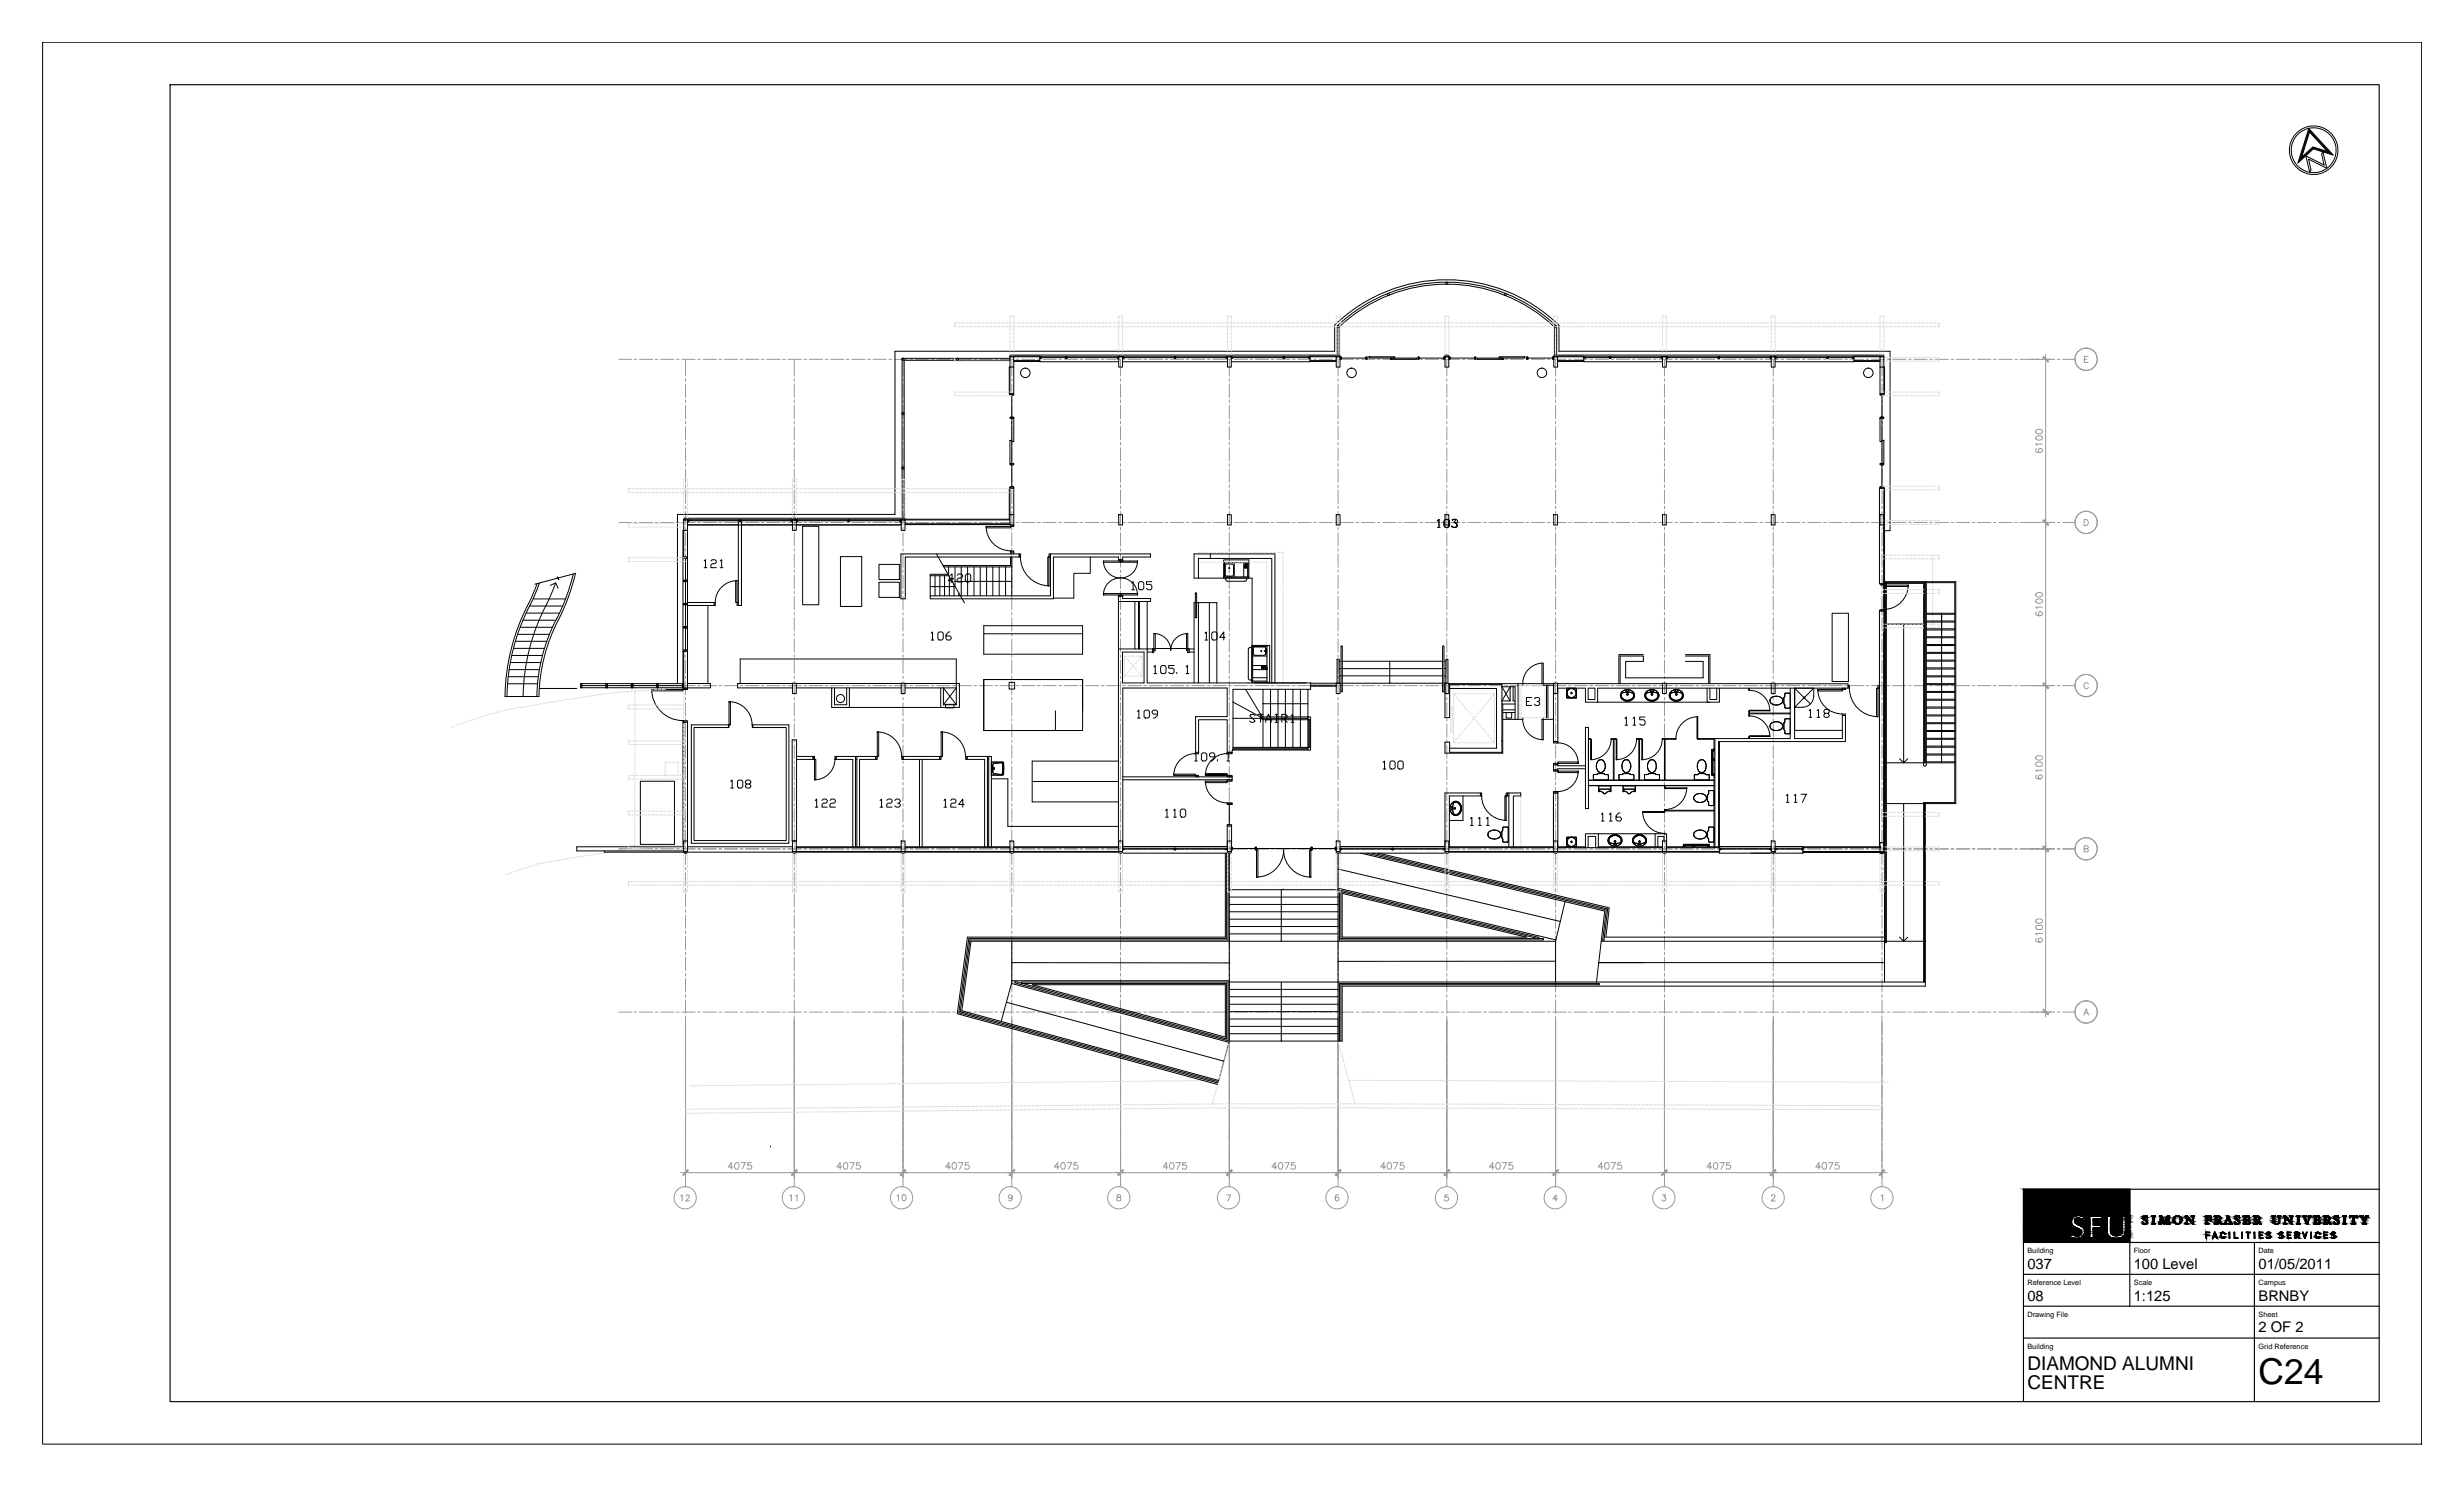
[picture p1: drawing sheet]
<svg xmlns="http://www.w3.org/2000/svg" width="737mm" height="444mm" viewBox="0 0 737 444" stroke-linecap="round" stroke-linejoin="round" font-family="sans-serif">
<defs><g id="words">
<text font-size="10.6" x="675.2" y="413.7">C24</text>
<g font-size="5.7">
<text x="606.1" y="409.5">DIAMOND ALUMNI</text>
<text x="606.1" y="415.2">CENTRE</text>
</g>
<g font-size="4.4">
<text x="606.1" y="379.2">037</text>
<text x="637.9" y="379.2">100 Level</text>
<text x="675.2" y="379.2">01/05/2011</text>
<text x="606.1" y="388.8">08</text>
<text x="637.9" y="388.8">1:125</text>
<text x="675.2" y="388.8">BRNBY</text>
<text x="675.2" y="398.1">2 OF 2</text>
</g>
<g font-size="2.2">
<text x="606.1" y="374.6">Building</text>
<text x="637.9" y="374.6">Floor</text>
<text x="675.2" y="374.6">Date</text>
<text x="606.1" y="384.1">Reference Level</text>
<text x="637.9" y="384.1">Scale</text>
<text x="675.2" y="384.1">Campus</text>
<text x="606.1" y="393.6">Drawing File</text>
<text x="675.2" y="393.6">Sheet</text>
<text x="606.1" y="403.2">Building</text>
<text x="675.2" y="403.2">Grid Reference</text>
</g>
</g></defs>
<!-- layer: FP037_1|SGR -->
<g fill="none" stroke="#989898" stroke-width=".3">
<path d="M185 107.4h3.8M189.5 107.4h.8M191.1 107.4h4M195.9 107.4h.8M197.5 107.4h4M202.2 107.4h.8M203.8 107.4h4M204.9 107.4v5M204.9 113.2v.8M204.9 114.8v4M204.9 119.5v.8M208.6 107.4h.8"/>
<path d="M210.2 107.4h4M214.9 107.4h.8M216.5 107.4h4M221.3 107.4h.8M222.9 107.4h4M227.6 107.4h.8M229.2 107.4h4M234 107.4h.8M235.6 107.4h4M237.4 107.4v5M237.4 113.2v.8M237.4 114.8v4"/>
<path d="M237.4 119.5v.8M240.3 107.4h.8M241.9 107.4h4M246.7 107.4h.8M248.3 107.4h4M253 107.4h.8M254.6 107.4h4M259.4 107.4h.8M261 107.4h4M265.7 107.4h.8M267.3 107.4h4M270 107.4v5"/>
<path d="M270 113.2v.8M270 114.8v4M270 119.5v.8M272.1 107.4h.8M273.7 107.4h4M278.4 107.4h.8M280 107.4h4M284.8 107.4h.8M286.4 107.4h4M291.1 107.4h.8M292.7 107.4h4M297.5 107.4h.8"/>
<path d="M299.1 107.4h4M302.5 107.4v5M302.5 113.2v.8M302.5 114.8v4M302.5 119.5v.8M303.8 107.4h.8M305.4 107.4h4M310.2 107.4h.8M311.8 107.4h4M316.5 107.4h.8M318.1 107.4h4M322.9 107.4h.8"/>
<path d="M324.5 107.4h4M329.2 107.4h.8M330.8 107.4h4M335 107.4v5M335 113.2v.8M335 114.8v4M335 119.5v.8M335.6 107.4h.8M337.2 107.4h4M341.9 107.4h.8M343.5 107.4h4M348.3 107.4h.8"/>
<path d="M349.9 107.4h4M354.6 107.4h.8M356.2 107.4h4M361 107.4h.8M362.6 107.4h4M367.3 107.4h.8M367.5 107.4v5M367.5 113.2v.8M367.5 114.8v4M367.5 119.5v.8M368.9 107.4h4M373.7 107.4h.8"/>
<path d="M375.3 107.4h4M380 107.4h.8M381.6 107.4h4M386.4 107.4h.8M388 107.4h4M392.7 107.4h.8M394.3 107.4h4M399.1 107.4h.8M400 107.4v5M400 113.2v.8M400 114.8v4M400 119.5v.8"/>
<path d="M400.7 107.4h4M405.4 107.4h.8M407 107.4h4M411.8 107.4h.8M413.4 107.4h4M418.1 107.4h.8M419.7 107.4h4M424.5 107.4h.8M426.1 107.4h4M430.8 107.4h.8M432.4 107.4h4M432.5 107.4v5"/>
<path d="M432.5 113.2v.8M432.5 114.8v4M432.5 119.5v.8M437.2 107.4h.8M438.8 107.4h4M443.5 107.4h.8M445.1 107.4h4M449.9 107.4h.8M451.5 107.4h4M456.2 107.4h.8M457.8 107.4h4M462.6 107.4h.8"/>
<path d="M464.2 107.4h4M465 107.4v5M465 113.2v.8M465 114.8v4M465 119.5v.8M468.9 107.4h.8M470.5 107.4h4M475.3 107.4h.8M476.9 107.4h4M481.6 107.4h.8M483.2 107.4h4M488 107.4h.8"/>
<path d="M489.6 107.4h4M494.3 107.4h.8M495.9 107.4h4M497.6 107.4v5M497.6 113.2v.8M497.6 114.8v4M497.6 119.5v.8M500.7 107.4h.8M502.3 107.4h4M507.1 107.4h.7M508.6 107.4h4M513.4 107.4h.8"/>
<path d="M515 107.4h4M519.8 107.4h.7M521.3 107.4h4M526.1 107.4h.8M527.7 107.4h4M530.1 107.4v5M530.1 113.2v.8M530.1 114.8v4M530.1 119.5v.8M532.5 107.4h.7M534 107.4h4M538.8 107.4h.8"/>
<path d="M540.4 107.4h4M545.2 107.4h.7M546.7 107.4h4M551.5 107.4h.8M553.1 107.4h4M557.9 107.4h.7M559.4 107.4h4M562.6 107.4v5M562.6 113.2v.8M562.6 114.8v4M562.6 119.5v.8M564.2 107.4h.8"/>
<path d="M565.8 107.4h4M570.6 107.4h.7M572.1 107.4h4M576.9 107.4h.8M578.5 107.4h4M583.3 107.4h.7M584.8 107.4h4M589.6 107.4h.8M591.2 107.4h4M596 107.4h.7M597.5 107.4h4M602.3 107.4h.8"/>
<path d="M603.9 107.4h4M608.7 107.4h.7M610.2 107.4h4M615 107.4h.8M616.6 107.4h3.7M204.9 121.1v4M204.9 125.9v.8M204.9 127.5v4M204.9 132.2v.8M204.9 133.8v4M204.9 138.6v.8M237.4 121.1v4"/>
<path d="M237.4 125.9v.8M237.4 127.5v4M237.4 132.2v.8M237.4 133.8v4M237.4 138.6v.8M270 121.1v4M270 125.9v.8M270 127.5v4M270 132.2v.8M270 133.8v4M270 138.6v.8M302.5 121.1v4"/>
<path d="M302.5 125.9v.8M302.5 127.5v4M302.5 132.2v.8M302.5 133.8v4M302.5 138.6v.8M335 121.1v4M335 125.9v.8M335 127.5v4M335 132.2v.8M335 133.8v4M335 138.6v.8M367.5 121.1v4"/>
<path d="M367.5 125.9v.8M367.5 127.5v4M367.5 132.2v.8M367.5 133.8v4M367.5 138.6v.8M400 121.1v4M400 125.9v.8M400 127.5v4M400 132.2v.8M400 133.8v4M400 138.6v.8M432.5 121.1v4"/>
<path d="M432.5 125.9v.8M432.5 127.5v4M432.5 132.2v.8M432.5 133.8v4M432.5 138.6v.8M465 121.1v4M465 125.9v.8M465 127.5v4M465 132.2v.8M465 133.8v4M465 138.6v.8M497.6 121.1v4"/>
<path d="M497.6 125.9v.8M497.6 127.5v4M497.6 132.2v.8M497.6 133.8v4M497.6 138.6v.8M530.1 121.1v4M530.1 125.9v.8M530.1 127.5v4M530.1 132.2v.8M530.1 133.8v4M530.1 138.6v.8M562.6 121.1v4"/>
<path d="M562.6 125.9v.8M562.6 127.5v4M562.6 132.2v.8M562.6 133.8v4M562.6 138.6v.8M185 156.2h3.8M189.5 156.2h.8M191.1 156.2h4M195.9 156.2h.8M197.5 156.2h4M202.2 156.2h.8M203.8 156.2h4"/>
<path d="M204.9 140.2v4M204.9 144.9v.8M204.9 146.5v4M204.9 151.3v.8M204.9 152.9v4M204.9 157.6v.8M204.9 159.2v4M208.6 156.2h.8M210.2 156.2h4M214.9 156.2h.8M216.5 156.2h4M221.3 156.2h.8"/>
<path d="M222.9 156.2h4M227.6 156.2h.8M229.2 156.2h4M234 156.2h.8M235.6 156.2h4M237.4 140.2v4M237.4 144.9v.8M237.4 146.5v4M237.4 151.3v.8M237.4 152.9v4M237.4 157.6v.8M237.4 159.2v4"/>
<path d="M240.3 156.2h.8M241.9 156.2h4M246.7 156.2h.8M248.3 156.2h4M253 156.2h.8M254.6 156.2h4M259.4 156.2h.8M261 156.2h4M265.7 156.2h.8M267.3 156.2h4M270 140.2v4M270 144.9v.8"/>
<path d="M270 146.5v4M270 151.3v.8M270 152.9v4M270 157.6v.8M270 159.2v4M272.1 156.2h.8M273.7 156.2h4M278.4 156.2h.8M280 156.2h4M284.8 156.2h.8M286.4 156.2h4M291.1 156.2h.8"/>
<path d="M292.7 156.2h4M297.5 156.2h.8M299.1 156.2h4M302.5 140.2v4M302.5 144.9v.8M302.5 146.5v4M302.5 151.3v.8M302.5 152.9v4M302.5 157.6v.8M302.5 159.2v4M303.8 156.2h.8M305.4 156.2h4"/>
<path d="M310.2 156.2h.8M311.8 156.2h4M316.5 156.2h.8M318.1 156.2h4M322.9 156.2h.8M324.5 156.2h4M329.2 156.2h.8M330.8 156.2h4M335 140.2v4M335 144.9v.8M335 146.5v4M335 151.3v.8"/>
<path d="M335 152.9v4M335 157.6v.8M335 159.2v4M335.6 156.2h.8M337.2 156.2h4M341.9 156.2h.8M343.5 156.2h4M348.3 156.2h.8M349.9 156.2h4M354.6 156.2h.8M356.2 156.2h4M361 156.2h.8"/>
<path d="M362.6 156.2h4M367.3 156.2h.8M367.5 140.2v4M367.5 144.9v.8M367.5 146.5v4M367.5 151.3v.8M367.5 152.9v4M367.5 157.6v.8M367.5 159.2v4M368.9 156.2h4M373.7 156.2h.8M375.3 156.2h4"/>
<path d="M380 156.2h.8M381.6 156.2h4M386.4 156.2h.8M388 156.2h4M392.7 156.2h.8M394.3 156.2h4M399.1 156.2h.8M400 140.2v4M400 144.9v.8M400 146.5v4M400 151.3v.8M400 152.9v4"/>
<path d="M400 157.6v.8M400 159.2v4M400.7 156.2h4M405.4 156.2h.8M407 156.2h4M411.8 156.2h.8M413.4 156.2h4M418.1 156.2h.8M419.7 156.2h4M424.5 156.2h.8M426.1 156.2h4M430.8 156.2h.8"/>
<path d="M432.4 156.2h4M432.5 140.2v4M432.5 144.9v.8M432.5 146.5v4M432.5 151.3v.8M432.5 152.9v4M432.5 157.6v.8M432.5 159.2v4M437.2 156.2h.8M438.8 156.2h4M443.5 156.2h.8M445.1 156.2h4"/>
<path d="M449.9 156.2h.8M451.5 156.2h4M456.2 156.2h.8M457.8 156.2h4M462.6 156.2h.8M464.2 156.2h4M465 140.2v4M465 144.9v.8M465 146.5v4M465 151.3v.8M465 152.9v4M465 157.6v.8"/>
<path d="M465 159.2v4M468.9 156.2h.8M470.5 156.2h4M475.3 156.2h.8M476.9 156.2h4M481.6 156.2h.8M483.2 156.2h4M488 156.2h.8M489.6 156.2h4M494.3 156.2h.8M495.9 156.2h4M497.6 140.2v4"/>
<path d="M497.6 144.9v.8M497.6 146.5v4M497.6 151.3v.8M497.6 152.9v4M497.6 157.6v.8M497.6 159.2v4M500.7 156.2h.8M502.3 156.2h4M507.1 156.2h.7M508.6 156.2h4M513.4 156.2h.8M515 156.2h4"/>
<path d="M519.8 156.2h.7M521.3 156.2h4M526.1 156.2h.8M527.7 156.2h4M530.1 140.2v4M530.1 144.9v.8M530.1 146.5v4M530.1 151.3v.8M530.1 152.9v4M530.1 157.6v.8M530.1 159.2v4M532.5 156.2h.7"/>
<path d="M534 156.2h4M538.8 156.2h.8M540.4 156.2h4M545.2 156.2h.7M546.7 156.2h4M551.5 156.2h.8M553.1 156.2h4M557.9 156.2h.7M559.4 156.2h4M562.6 140.2v4M562.6 144.9v.8M562.6 146.5v4"/>
<path d="M562.6 151.3v.8M562.6 152.9v4M562.6 157.6v.8M562.6 159.2v4M564.2 156.2h.8M565.8 156.2h4M570.6 156.2h.7M572.1 156.2h4M576.9 156.2h.8M578.5 156.2h4M583.3 156.2h.7M584.8 156.2h4"/>
<path d="M589.6 156.2h.8M591.2 156.2h4M596 156.2h.7M597.5 156.2h4M602.3 156.2h.8M603.9 156.2h4M608.7 156.2h.7M610.2 156.2h4M615 156.2h.8M616.6 156.2h3.7M204.9 164v.8M204.9 165.6v4"/>
<path d="M204.9 170.3v.8M204.9 171.9v4M204.9 176.7v.8M204.9 178.3v4M237.4 164v.8M237.4 165.6v4M237.4 170.3v.8M237.4 171.9v4M237.4 176.7v.8M237.4 178.3v4M270 164v.8M270 165.6v4"/>
<path d="M270 170.3v.8M270 171.9v4M270 176.7v.8M270 178.3v4M302.5 164v.8M302.5 165.6v4M302.5 170.3v.8M302.5 171.9v4M302.5 176.7v.8M302.5 178.3v4M335 164v.8M335 165.6v4"/>
<path d="M335 170.3v.8M335 171.9v4M335 176.7v.8M335 178.3v4M367.5 164v.8M367.5 165.6v4M367.5 170.3v.8M367.5 171.9v4M367.5 176.7v.8M367.5 178.3v4M400 164v.8M400 165.6v4"/>
<path d="M400 170.3v.8M400 171.9v4M400 176.7v.8M400 178.3v4M432.5 164v.8M432.5 165.6v4M432.5 170.3v.8M432.5 171.9v4M432.5 176.7v.8M432.5 178.3v4M465 164v.8M465 165.6v4"/>
<path d="M465 170.3v.8M465 171.9v4M465 176.7v.8M465 178.3v4M497.6 164v.8M497.6 165.6v4M497.6 170.3v.8M497.6 171.9v4M497.6 176.7v.8M497.6 178.3v4M530.1 164v.8M530.1 165.6v4"/>
<path d="M530.1 170.3v.8M530.1 171.9v4M530.1 176.7v.8M530.1 178.3v4M562.6 164v.8M562.6 165.6v4M562.6 170.3v.8M562.6 171.9v4M562.6 176.7v.8M562.6 178.3v4M204.9 183.1v.7M204.9 184.6v4"/>
<path d="M204.9 189.4v.8M204.9 191v4M204.9 195.8v.7M204.9 197.3v4M237.4 183.1v.7M237.4 184.6v4M237.4 189.4v.8M237.4 191v4M237.4 195.8v.7M237.4 197.3v4M270 183.1v.7M270 184.6v4"/>
<path d="M270 189.4v.8M270 191v4M270 195.8v.7M270 197.3v4M302.5 183.1v.7M302.5 184.6v4M302.5 189.4v.8M302.5 191v4M302.5 195.8v.7M302.5 197.3v4M335 183.1v.7M335 184.6v4"/>
<path d="M335 189.4v.8M335 191v4M335 195.8v.7M335 197.3v4M367.5 183.1v.7M367.5 184.6v4M367.5 189.4v.8M367.5 191v4M367.5 195.8v.7M367.5 197.3v4M400 183.1v.7M400 184.6v4"/>
<path d="M400 189.4v.8M400 191v4M400 195.8v.7M400 197.3v4M432.5 183.1v.7M432.5 184.6v4M432.5 189.4v.8M432.5 191v4M432.5 195.8v.7M432.5 197.3v4M465 183.1v.7M465 184.6v4"/>
<path d="M465 189.4v.8M465 191v4M465 195.8v.7M465 197.3v4M497.6 183.1v.7M497.6 184.6v4M497.6 189.4v.8M497.6 191v4M497.6 195.8v.7M497.6 197.3v4M530.1 183.1v.7M530.1 184.6v4"/>
<path d="M530.1 189.4v.8M530.1 191v4M530.1 195.8v.7M530.1 197.3v4M562.6 183.1v.7M562.6 184.6v4M562.6 189.4v.8M562.6 191v4M562.6 195.8v.7M562.6 197.3v4M185 204.9h3.8M189.5 204.9h.8"/>
<path d="M191.1 204.9h4M195.9 204.9h.8M197.5 204.9h4M202.2 204.9h.8M203.8 204.9h4M204.9 202.1v.8M204.9 203.7v4M204.9 208.5v.7M204.9 210v4M204.9 214.8v.8M204.9 216.4v4M208.6 204.9h.8"/>
<path d="M210.2 204.9h4M214.9 204.9h.8M216.5 204.9h4M221.3 204.9h.8M222.9 204.9h4M227.6 204.9h.8M229.2 204.9h4M234 204.9h.8M235.6 204.9h4M237.4 202.1v.8M237.4 203.7v4M237.4 208.5v.7"/>
<path d="M237.4 210v4M237.4 214.8v.8M237.4 216.4v4M240.3 204.9h.8M241.9 204.9h4M246.7 204.9h.8M248.3 204.9h4M253 204.9h.8M254.6 204.9h4M259.4 204.9h.8M261 204.9h4M265.7 204.9h.8"/>
<path d="M267.3 204.9h4M270 202.1v.8M270 203.7v4M270 208.5v.7M270 210v4M270 214.8v.8M270 216.4v4M272.1 204.9h.8M273.7 204.9h4M278.4 204.9h.8M280 204.9h4M284.8 204.9h.8"/>
<path d="M286.4 204.9h4M291.1 204.9h.8M292.7 204.9h4M297.5 204.9h.8M299.1 204.9h4M302.5 202.1v.8M302.5 203.7v4M302.5 208.5v.7M302.5 210v4M302.5 214.8v.8M302.5 216.4v4M303.8 204.9h.8"/>
<path d="M305.4 204.9h4M310.2 204.9h.8M311.8 204.9h4M316.5 204.9h.8M318.1 204.9h4M322.9 204.9h.8M324.5 204.9h4M329.2 204.9h.8M330.8 204.9h4M335 202.1v.8M335 203.7v4M335 208.5v.7"/>
<path d="M335 210v4M335 214.8v.8M335 216.4v4M335.6 204.9h.8M337.2 204.9h4M341.9 204.9h.8M343.5 204.9h4M348.3 204.9h.8M349.9 204.9h4M354.6 204.9h.8M356.2 204.9h4M361 204.9h.8"/>
<path d="M362.6 204.9h4M367.3 204.9h.8M367.5 202.1v.8M367.5 203.7v4M367.5 208.5v.7M367.5 210v4M367.5 214.8v.8M367.5 216.4v4M368.9 204.9h4M373.7 204.9h.8M375.3 204.9h4M380 204.9h.8"/>
<path d="M381.6 204.9h4M386.4 204.9h.8M388 204.9h4M392.7 204.9h.8M394.3 204.9h4M399.1 204.9h.8M400 202.1v.8M400 203.7v4M400 208.5v.7M400 210v4M400 214.8v.8M400 216.4v4"/>
<path d="M400.7 204.9h4M405.4 204.9h.8M407 204.9h4M411.8 204.9h.8M413.4 204.9h4M418.1 204.9h.8M419.7 204.9h4M424.5 204.9h.8M426.1 204.9h4M430.8 204.9h.8M432.4 204.9h4M432.5 202.1v.8"/>
<path d="M432.5 203.7v4M432.5 208.5v.7M432.5 210v4M432.5 214.8v.8M432.5 216.4v4M437.2 204.9h.8M438.8 204.9h4M443.5 204.9h.8M445.1 204.9h4M449.9 204.9h.8M451.5 204.9h4M456.2 204.9h.8"/>
<path d="M457.8 204.9h4M462.6 204.9h.8M464.2 204.9h4M465 202.1v.8M465 203.7v4M465 208.5v.7M465 210v4M465 214.8v.8M465 216.4v4M468.9 204.9h.8M470.5 204.9h4M475.3 204.9h.8"/>
<path d="M476.9 204.9h4M481.6 204.9h.8M483.2 204.9h4M488 204.9h.8M489.6 204.9h4M494.3 204.9h.8M495.9 204.9h4M497.6 202.1v.8M497.6 203.7v4M497.6 208.5v.7M497.6 210v4M497.6 214.8v.8"/>
<path d="M497.6 216.4v4M500.7 204.9h.8M502.3 204.9h4M507.1 204.9h.7M508.6 204.9h4M513.4 204.9h.8M515 204.9h4M519.8 204.9h.7M521.3 204.9h4M526.1 204.9h.8M527.7 204.9h4M530.1 202.1v.8"/>
<path d="M530.1 203.7v4M530.1 208.5v.7M530.1 210v4M530.1 214.8v.8M530.1 216.4v4M532.5 204.9h.7M534 204.9h4M538.8 204.9h.8M540.4 204.9h4M545.2 204.9h.7M546.7 204.9h4M551.5 204.9h.8"/>
<path d="M553.1 204.9h4M557.9 204.9h.7M559.4 204.9h4M562.6 202.1v.8M562.6 203.7v4M562.6 208.5v.7M562.6 210v4M562.6 214.8v.8M562.6 216.4v4M564.2 204.9h.8M565.8 204.9h4M570.6 204.9h.7"/>
<path d="M572.1 204.9h4M576.9 204.9h.8M578.5 204.9h4M583.3 204.9h.7M584.8 204.9h4M589.6 204.9h.8M591.2 204.9h4M596 204.9h.7M597.5 204.9h4M602.3 204.9h.8M603.9 204.9h4M608.7 204.9h.7"/>
<path d="M610.2 204.9h4M615 204.9h.8M616.6 204.9h3.7M204.9 221.2v.7M204.9 222.7v4M204.9 227.5v.8M204.9 229.1v4M204.9 233.9v.7M204.9 235.4v4M237.4 221.2v.7M237.4 222.7v4M237.4 227.5v.8"/>
<path d="M237.4 229.1v4M237.4 233.9v.7M237.4 235.4v4M270 221.2v.7M270 222.7v4M270 227.5v.8M270 229.1v4M270 233.9v.7M270 235.4v4M302.5 221.2v.7M302.5 222.7v4M302.5 227.5v.8"/>
<path d="M302.5 229.1v4M302.5 233.9v.7M302.5 235.4v4M335 221.2v.7M335 222.7v4M335 227.5v.8M335 229.1v4M335 233.9v.7M335 235.4v4M367.5 221.2v.7M367.5 222.7v4M367.5 227.5v.8"/>
<path d="M367.5 229.1v4M367.5 233.9v.7M367.5 235.4v4M400 221.2v.7M400 222.7v4M400 227.5v.8M400 229.1v4M400 233.9v.7M400 235.4v4M432.5 221.2v.7M432.5 222.7v4M432.5 227.5v.8"/>
<path d="M432.5 229.1v4M432.5 233.9v.7M432.5 235.4v4M465 221.2v.7M465 222.7v4M465 227.5v.8M465 229.1v4M465 233.9v.7M465 235.4v4M497.6 221.2v.7M497.6 222.7v4M497.6 227.5v.8"/>
<path d="M497.6 229.1v4M497.6 233.9v.7M497.6 235.4v4M530.1 221.2v.7M530.1 222.7v4M530.1 227.5v.8M530.1 229.1v4M530.1 233.9v.7M530.1 235.4v4M562.6 221.2v.7M562.6 222.7v4M562.6 227.5v.8"/>
<path d="M562.6 229.1v4M562.6 233.9v.7M562.6 235.4v4M185 253.8h3.8M189.5 253.8h.8M191.1 253.8h4M195.9 253.8h.8M197.5 253.8h4M202.2 253.8h.8M203.8 253.8h4M204.9 240.2v.8M204.9 241.8v4"/>
<path d="M204.9 246.6v.7M204.9 248.1v4M204.9 252.9v.8M204.9 254.5v4M204.9 259.3v.7M208.6 253.8h.8M210.2 253.8h4M214.9 253.8h.8M216.5 253.8h4M221.3 253.8h.8M222.9 253.8h4M227.6 253.8h.8"/>
<path d="M229.2 253.8h4M234 253.8h.8M235.6 253.8h4M237.4 240.2v.8M237.4 241.8v4M237.4 246.6v.7M237.4 248.1v4M237.4 252.9v.8M237.4 254.5v4M237.4 259.3v.7M240.3 253.8h.8M241.9 253.8h4"/>
<path d="M246.7 253.8h.8M248.3 253.8h4M253 253.8h.8M254.6 253.8h4M259.4 253.8h.8M261 253.8h4M265.7 253.8h.8M267.3 253.8h4M270 240.2v.8M270 241.8v4M270 246.6v.7M270 248.1v4"/>
<path d="M270 252.9v.8M270 254.5v4M270 259.3v.7M272.1 253.8h.8M273.7 253.8h4M278.4 253.8h.8M280 253.8h4M284.8 253.8h.8M286.4 253.8h4M291.1 253.8h.8M292.7 253.8h4M297.5 253.8h.8"/>
<path d="M299.1 253.8h4M302.5 240.2v.8M302.5 241.8v4M302.5 246.6v.7M302.5 248.1v4M302.5 252.9v.8M302.5 254.5v4M302.5 259.3v.7M303.8 253.8h.8M305.4 253.8h4M310.2 253.8h.8M311.8 253.8h4"/>
<path d="M316.5 253.8h.8M318.1 253.8h4M322.9 253.8h.8M324.5 253.8h4M329.2 253.8h.8M330.8 253.8h4M335 240.2v.8M335 241.8v4M335 246.6v.7M335 248.1v4M335 252.9v.8M335 254.5v4"/>
<path d="M335 259.3v.7M335.6 253.8h.8M337.2 253.8h4M341.9 253.8h.8M343.5 253.8h4M348.3 253.8h.8M349.9 253.8h4M354.6 253.8h.8M356.2 253.8h4M361 253.8h.8M362.6 253.8h4M367.3 253.8h.8"/>
<path d="M367.5 240.2v.8M367.5 241.8v4M367.5 246.6v.7M367.5 248.1v4M367.5 252.9v.8M367.5 254.5v4M367.5 259.3v.7M368.9 253.8h4M373.7 253.8h.8M375.3 253.8h4M380 253.8h.8M381.6 253.8h4"/>
<path d="M386.4 253.8h.8M388 253.8h4M392.7 253.8h.8M394.3 253.8h4M399.1 253.8h.8M400 240.2v.8M400 241.8v4M400 246.6v.7M400 248.1v4M400 252.9v.8M400 254.5v4M400 259.3v.7"/>
<path d="M400.7 253.8h4M405.4 253.8h.8M407 253.8h4M411.8 253.8h.8M413.4 253.8h4M418.1 253.8h.8M419.7 253.8h4M424.5 253.8h.8M426.1 253.8h4M430.8 253.8h.8M432.4 253.8h4M432.5 240.2v.8"/>
<path d="M432.5 241.8v4M432.5 246.6v.7M432.5 248.1v4M432.5 252.9v.8M432.5 254.5v4M432.5 259.3v.7M437.2 253.8h.8M438.8 253.8h4M443.5 253.8h.8M445.1 253.8h4M449.9 253.8h.8M451.5 253.8h4"/>
<path d="M456.2 253.8h.8M457.8 253.8h4M462.6 253.8h.8M464.2 253.8h4M465 240.2v.8M465 241.8v4M465 246.6v.7M465 248.1v4M465 252.9v.8M465 254.5v4M465 259.3v.7M468.9 253.8h.8"/>
<path d="M470.5 253.8h4M475.3 253.8h.8M476.9 253.8h4M481.6 253.8h.8M483.2 253.8h4M488 253.8h.8M489.6 253.8h4M494.3 253.8h.8M495.9 253.8h4M497.6 240.2v.8M497.6 241.8v4M497.6 246.6v.7"/>
<path d="M497.6 248.1v4M497.6 252.9v.8M497.6 254.5v4M497.6 259.3v.7M500.7 253.8h.8M502.3 253.8h4M507.1 253.8h.7M508.6 253.8h4M513.4 253.8h.8M515 253.8h4M519.8 253.8h.7M521.3 253.8h4"/>
<path d="M526.1 253.8h.8M527.7 253.8h4M530.1 240.2v.8M530.1 241.8v4M530.1 246.6v.7M530.1 248.1v4M530.1 252.9v.8M530.1 254.5v4M530.1 259.3v.7M532.5 253.8h.7M534 253.8h4M538.8 253.8h.8"/>
<path d="M540.4 253.8h4M545.2 253.8h.7M546.7 253.8h4M551.5 253.8h.8M553.1 253.8h4M557.9 253.8h.7M559.4 253.8h4M562.6 240.2v.8M562.6 241.8v4M562.6 246.6v.7M562.6 248.1v4M562.6 252.9v.8"/>
<path d="M562.6 254.5v4M562.6 259.3v.7M564.2 253.8h.8M565.8 253.8h4M570.6 253.8h.7M572.1 253.8h4M576.9 253.8h.8M578.5 253.8h4M583.3 253.8h.7M584.8 253.8h4M589.6 253.8h.8M591.2 253.8h4"/>
<path d="M596 253.8h.7M597.5 253.8h4M602.3 253.8h.8M603.9 253.8h4M608.7 253.8h.7M610.2 253.8h4M615 253.8h.8M616.6 253.8h3.7M204.9 260.8v4M204.9 265.6v.8M204.9 267.2v4M204.9 272v.7"/>
<path d="M204.9 273.5v4M204.9 278.3v.8M204.9 279.9v4M237.4 260.8v4M237.4 265.6v.8M237.4 267.2v4M237.4 272v.7M237.4 273.5v4M237.4 278.3v.8M237.4 279.9v4M270 260.8v4M270 265.6v.8"/>
<path d="M270 267.2v4M270 272v.7M270 273.5v4M270 278.3v.8M270 279.9v4M302.5 260.8v4M302.5 265.6v.8M302.5 267.2v4M302.5 272v.7M302.5 273.5v4M302.5 278.3v.8M302.5 279.9v4"/>
<path d="M335 260.8v4M335 265.6v.8M335 267.2v4M335 272v.7M335 273.5v4M335 278.3v.8M335 279.9v4M367.5 260.8v4M367.5 265.6v.8M367.5 267.2v4M367.5 272v.7M367.5 273.5v4"/>
<path d="M367.5 278.3v.8M367.5 279.9v4M400 260.8v4M400 265.6v.8M400 267.2v4M400 272v.7M400 273.5v4M400 278.3v.8M400 279.9v4M432.5 260.8v4M432.5 265.6v.8M432.5 267.2v4"/>
<path d="M432.5 272v.7M432.5 273.5v4M432.5 278.3v.8M432.5 279.9v4M465 260.8v4M465 265.6v.8M465 267.2v4M465 272v.7M465 273.5v4M465 278.3v.8M465 279.9v4M497.6 260.8v4"/>
<path d="M497.6 265.6v.8M497.6 267.2v4M497.6 272v.7M497.6 273.5v4M497.6 278.3v.8M497.6 279.9v4M530.1 260.8v4M530.1 265.6v.8M530.1 267.2v4M530.1 272v.7M530.1 273.5v4M530.1 278.3v.8"/>
<path d="M530.1 279.9v4M562.6 260.8v4M562.6 265.6v.8M562.6 267.2v4M562.6 272v.7M562.6 273.5v4M562.6 278.3v.8M562.6 279.9v4M204.9 284.7v.8M204.9 286.2v4M204.9 291v.8M204.9 292.6v4"/>
<path d="M204.9 297.4v.8M204.9 298.9v4M237.4 284.7v.8M237.4 286.2v4M237.4 291v.8M237.4 292.6v4M237.4 297.4v.8M237.4 298.9v4M270 284.7v.8M270 286.2v4M270 291v.8M270 292.6v4"/>
<path d="M270 297.4v.8M270 298.9v4M302.5 284.7v.8M302.5 286.2v4M302.5 291v.8M302.5 292.6v4M302.5 297.4v.8M302.5 298.9v4M335 284.7v.8M335 286.2v4M335 291v.8M335 292.6v4"/>
<path d="M335 297.4v.8M335 298.9v4M367.5 284.7v.8M367.5 286.2v4M367.5 291v.8M367.5 292.6v4M367.5 297.4v.8M367.5 298.9v4M400 284.7v.8M400 286.2v4M400 291v.8M400 292.6v4"/>
<path d="M400 297.4v.8M400 298.9v4M432.5 284.7v.8M432.5 286.2v4M432.5 291v.8M432.5 292.6v4M432.5 297.4v.8M432.5 298.9v4M465 284.7v.8M465 286.2v4M465 291v.8M465 292.6v4"/>
<path d="M465 297.4v.8M465 298.9v4M497.6 284.7v.8M497.6 286.2v4M497.6 291v.8M497.6 292.6v4M497.6 297.4v.8M497.6 298.9v4M530.1 284.7v.8M530.1 286.2v4M530.1 291v.8M530.1 292.6v4"/>
<path d="M530.1 297.4v.8M530.1 298.9v4M562.6 284.7v.8M562.6 286.2v4M562.6 291v.8M562.6 292.6v4M562.6 297.4v.8M562.6 298.9v4M185 302.5h3.8M189.5 302.5h.8M191.1 302.5h4M195.9 302.5h.8"/>
<path d="M197.5 302.5h4M202.2 302.5h.8M203.8 302.5h4M204.9 303.7v.8M204.9 305.3v4M204.9 310.1v.8M204.9 311.6v4M204.9 316.4v.8M204.9 318v4M208.6 302.5h.8M210.2 302.5h4M214.9 302.5h.8"/>
<path d="M216.5 302.5h4M221.3 302.5h.8M222.9 302.5h4M227.6 302.5h.8M229.2 302.5h4M234 302.5h.8M235.6 302.5h4M237.4 303.7v.8M237.4 305.3v4M237.4 310.1v.8M237.4 311.6v4M237.4 316.4v.8"/>
<path d="M237.4 318v4M240.3 302.5h.8M241.9 302.5h4M246.7 302.5h.8M248.3 302.5h4M253 302.5h.8M254.6 302.5h4M259.4 302.5h.8M261 302.5h4M265.7 302.5h.8M267.3 302.5h4M270 303.7v.8"/>
<path d="M270 305.3v4M270 310.1v.8M270 311.6v4M270 316.4v.8M270 318v4M272.1 302.5h.8M273.7 302.5h4M278.4 302.5h.8M280 302.5h4M284.8 302.5h.8M286.4 302.5h4M291.1 302.5h.8"/>
<path d="M292.7 302.5h4M297.5 302.5h.8M299.1 302.5h4M302.5 303.7v.8M302.5 305.3v4M302.5 310.1v.8M302.5 311.6v4M302.5 316.4v.8M302.5 318v4M303.8 302.5h.8M305.4 302.5h4M310.2 302.5h.8"/>
<path d="M311.8 302.5h4M316.5 302.5h.8M318.1 302.5h4M322.9 302.5h.8M324.5 302.5h4M329.2 302.5h.8M330.8 302.5h4M335 303.7v.8M335 305.3v4M335 310.1v.8M335 311.6v4M335 316.4v.8"/>
<path d="M335 318v4M335.6 302.5h.8M337.2 302.5h4M341.9 302.5h.8M343.5 302.5h4M348.3 302.5h.8M349.9 302.5h4M354.6 302.5h.8M356.2 302.5h4M361 302.5h.8M362.6 302.5h4M367.3 302.5h.8"/>
<path d="M367.5 303.7v.8M367.5 305.3v4M367.5 310.1v.8M367.5 311.6v4M367.5 316.4v.8M367.5 318v4M368.9 302.5h4M373.7 302.5h.8M375.3 302.5h4M380 302.5h.8M381.6 302.5h4M386.4 302.5h.8"/>
<path d="M388 302.5h4M392.7 302.5h.8M394.3 302.5h4M399.1 302.5h.8M400 303.7v.8M400 305.3v4M400 310.1v.8M400 311.6v4M400 316.4v.8M400 318v4M400.7 302.5h4M405.4 302.5h.8"/>
<path d="M407 302.5h4M411.8 302.5h.8M413.4 302.5h4M418.1 302.5h.8M419.7 302.5h4M424.5 302.5h.8M426.1 302.5h4M430.8 302.5h.8M432.4 302.5h4M432.5 303.7v.8M432.5 305.3v4M432.5 310.1v.8"/>
<path d="M432.5 311.6v4M432.5 316.4v.8M432.5 318v4M437.2 302.5h.8M438.8 302.5h4M443.5 302.5h.8M445.1 302.5h4M449.9 302.5h.8M451.5 302.5h4M456.2 302.5h.8M457.8 302.5h4M462.6 302.5h.8"/>
<path d="M464.2 302.5h4M465 303.7v.8M465 305.3v4M465 310.1v.8M465 311.6v4M465 316.4v.8M465 318v4M468.9 302.5h.8M470.5 302.5h4M475.3 302.5h.8M476.9 302.5h4M481.6 302.5h.8"/>
<path d="M483.2 302.5h4M488 302.5h.8M489.6 302.5h4M494.3 302.5h.8M495.9 302.5h4M497.6 303.7v.8M497.6 305.3v4M497.6 310.1v.8M497.6 311.6v4M497.6 316.4v.8M497.6 318v4M500.7 302.5h.8"/>
<path d="M502.3 302.5h4M507.1 302.5h.7M508.6 302.5h4M513.4 302.5h.8M515 302.5h4M519.8 302.5h.7M521.3 302.5h4M526.1 302.5h.8M527.7 302.5h4M530.1 303.7v.8M530.1 305.3v4M530.1 310.1v.8"/>
<path d="M530.1 311.6v4M530.1 316.4v.8M530.1 318v4M532.5 302.5h.7M534 302.5h4M538.8 302.5h.8M540.4 302.5h4M545.2 302.5h.7M546.7 302.5h4M551.5 302.5h.8M553.1 302.5h4M557.9 302.5h.7"/>
<path d="M559.4 302.5h4M562.6 303.7v.8M562.6 305.3v4M562.6 310.1v.8M562.6 311.6v4M562.6 316.4v.8M562.6 318v4M564.2 302.5h.8M565.8 302.5h4M570.6 302.5h.7M572.1 302.5h4M576.9 302.5h.8"/>
<path d="M578.5 302.5h4M583.3 302.5h.7M584.8 302.5h4M589.6 302.5h.8M591.2 302.5h4M596 302.5h.7M597.5 302.5h4M602.3 302.5h.8M603.9 302.5h4M608.7 302.5h.7M610.2 302.5h4M615 302.5h.8"/>
<path d="M616.6 302.5h3.7M204.9 322.8v.8M204.9 324.3v4M204.9 329.1v.8M204.9 330.7v4M204.9 335.5v.8M204.9 337v4M237.4 322.8v.8M237.4 324.3v4M237.4 329.1v.8M237.4 330.7v4M237.4 335.5v.8"/>
<path d="M237.4 337v4M270 322.8v.8M270 324.3v4M270 329.1v.8M270 330.7v4M270 335.5v.8M270 337v4M302.5 322.8v.8M302.5 324.3v4M302.5 329.1v.8M302.5 330.7v4M302.5 335.5v.8"/>
<path d="M302.5 337v4M335 322.8v.8M335 324.3v4M335 329.1v.8M335 330.7v4M335 335.5v.8M335 337v4M367.5 322.8v.8M367.5 324.3v4M367.5 329.1v.8M367.5 330.7v4M367.5 335.5v.8"/>
<path d="M367.5 337v4M400 322.8v.8M400 324.3v4M400 329.1v.8M400 330.7v4M400 335.5v.8M400 337v4M432.5 322.8v.8M432.5 324.3v4M432.5 329.1v.8M432.5 330.7v4M432.5 335.5v.8"/>
<path d="M432.5 337v4M465 322.8v.8M465 324.3v4M465 329.1v.8M465 330.7v4M465 335.5v.8M465 337v4M497.6 322.8v.8M497.6 324.3v4M497.6 329.1v.8M497.6 330.7v4M497.6 335.5v.8"/>
<path d="M497.6 337v4M530.1 322.8v.8M530.1 324.3v4M530.1 329.1v.8M530.1 330.7v4M530.1 335.5v.8M530.1 337v4M562.6 322.8v.8M562.6 324.3v4M562.6 329.1v.8M562.6 330.7v4M562.6 335.5v.8"/>
<path d="M562.6 337v4M204.9 341.8v.8M204.9 343.4v4M204.9 348.2v.8M204.9 349.7v5M237.4 341.8v.8M237.4 343.4v4M237.4 348.2v.8M237.4 349.7v5M270 341.8v.8M270 343.4v4M270 348.2v.8"/>
<path d="M270 349.7v5M302.5 341.8v.8M302.5 343.4v4M302.5 348.2v.8M302.5 349.7v5M335 341.8v.8M335 343.4v4M335 348.2v.8M335 349.7v5M367.5 341.8v.8M367.5 343.4v4M367.5 348.2v.8"/>
<path d="M367.5 349.7v5M400 341.8v.8M400 343.4v4M400 348.2v.8M400 349.7v5M432.5 341.8v.8M432.5 343.4v4M432.5 348.2v.8M432.5 349.7v5M465 341.8v.8M465 343.4v4M465 348.2v.8"/>
<path d="M465 349.7v5M497.6 341.8v.8M497.6 343.4v4M497.6 348.2v.8M497.6 349.7v5M530.1 341.8v.8M530.1 343.4v4M530.1 348.2v.8M530.1 349.7v5M562.6 341.8v.8M562.6 343.4v4M562.6 348.2v.8"/>
<path d="M562.6 349.7v5"/>
</g>
<!-- layer: FP037_1|SGRDI -->
<g fill="none" stroke="#989898" stroke-width=".3">
<path d="M607.1 107.4h6M611.5 105.9v198.1M608.7 130.5l.7-.3a.85 .85 0 0 1 1.2 .8 1.07 1.07 0 0 1-1.1 .6 1.07 1.07 0 0 1-.9-.8zM608.7 128.6l.7-.3a.85 .85 0 0 1 1.2 .8 1.07 1.07 0 0 1-1.1 .6 1.07 1.07 0 0 1-.9-.8zM608.8 134.1l-.1 .2a.64 .64 0 0 0 .3 .9h1.3a.62 .62 0 0 0 .1-1 .62 .62 0 0 0-1 .2 .62 .62 0 0 0 .5 .9M610.6 132.7h-2l.4 .5M607.1 156.2h6M608.7 179.3a1.01 1.01 0 0 1 1.2-.4 1.01 1.01 0 0 1 .6 1.2l-.8 .3a.85 .85 0 0 1-1.1-.8zM608.7 177.4a1.01 1.01 0 0 1 1.2-.4 1.01 1.01 0 0 1 .6 1.2l-.8 .2a.85 .85 0 0 1-1.1-.7zM608.8 182.9l-.1 .1a.64 .64 0 0 0 .3 1 .97 .97 0 0 0 1.6-.6 .63 .63 0 0 0-.7-.6 .63 .63 0 0 0-.6 .6 .63 .63 0 0 0 .6 .7M610.6 181.5h-2l.4 .5M607.1 204.9h6"/>
<path d="M608.7 228.1a1.01 1.01 0 0 1 1.2-.4 1.01 1.01 0 0 1 .6 1.1l-.8 .3a.85 .85 0 0 1-1.1-.7zM608.7 226.2a1.01 1.01 0 0 1 1.2-.4 1.01 1.01 0 0 1 .6 1.1l-.8 .3a.85 .85 0 0 1-1.1-.7zM608.8 231.7l-.1 .1a.64 .64 0 0 0 .3 .9 .97 .97 0 0 0 1.6-.5 .63 .63 0 0 0-.7-.6 .63 .63 0 0 0-.6 .6 .63 .63 0 0 0 .6 .6M610.6 230.3h-2l.4 .4M607.1 253.8h6M608.7 276.8l.7-.2a.85 .85 0 0 1 1.2 .7 1.08 1.08 0 0 1-1.1 .6 1.08 1.08 0 0 1-.9-.8zM608.7 274.9l.7-.2a.85 .85 0 0 1 1.2 .7 1.08 1.08 0 0 1-1.1 .6 1.08 1.08 0 0 1-.9-.8zM610.6 279h-2l.4 .5M608.8 280.5l-.2 .4a1.04 1.04 0 0 0 .9 .7 1.04 1.04 0 0 0 1.1-.7 .63 .63 0 0 0-.7-.5 .63 .63 0 0 0-.6 .6 .63 .63 0 0 0 .6 .6M204.9 304.6v47.4M237.4 304.6v47.4M270 304.6v47.4"/>
<path d="M302.5 304.6v47.4M335 304.6v47.4M367.5 304.6v47.4M400 304.6v47.4M432.5 304.6v47.4M465 304.6v47.4M497.6 304.6v47.4M530.1 304.6v47.4M562.6 304.6v47.4M607.1 302.5h6M203.5 350.5h360.6M219.1 348.8h-1.4l1-1.3v2"/>
<path d="M219.9 347.6a.64 .64 0 0 1 .9 .3l.1 .5a.9 .9 0 0 1-.7 1.1 1.25 1.25 0 0 1-.3-1.9zM221.5 347.5h1.3l-.9 2M224.5 347.5h-.9l-.1 .9a.72 .72 0 0 1 1.1-.1 .72 .72 0 0 1-.2 1.1 .72 .72 0 0 1-1-.3M251.6 348.8h-1.4l1-1.3v2M252.4 347.6a.64 .64 0 0 1 .9 .3l.1 .5a.9 .9 0 0 1-.7 1.1 1.25 1.25 0 0 1-.3-1.9zM254 347.5h1.4l-1 2M257 347.5h-.9l-.1 .9a.72 .72 0 0 1 1.1-.1 .72 .72 0 0 1-.1 1.1 .72 .72 0 0 1-1.1-.3M284.1 348.8h-1.4l1-1.3v2M284.9 347.6a.64 .64 0 0 1 .9 .3l.2 .5a.9 .9 0 0 1-.8 1.1 1.25 1.25 0 0 1-.3-1.9zM286.5 347.5h1.4l-1 2M289.6 347.5h-1l-.1 .9a.72 .72 0 0 1 1.1-.1 .72 .72 0 0 1-.1 1.1 .72 .72 0 0 1-1.1-.3M316.7 348.8h-1.5l1-1.3v2"/>
<path d="M317.4 347.6a.64 .64 0 0 1 .9 .3l.2 .5a.9 .9 0 0 1-.8 1.1 1.25 1.25 0 0 1-.3-1.9zM319 347.5h1.4l-1 2M322.1 347.5h-1l-.1 .9a.72 .72 0 0 1 1.1-.1 .72 .72 0 0 1-.1 1.1 .72 .72 0 0 1-1.1-.3M349.2 348.8h-1.5l1-1.3v2M349.9 347.6a.64 .64 0 0 1 1 .3l.1 .5a.9 .9 0 0 1-.8 1.1 1.25 1.25 0 0 1-.3-1.9zM351.5 347.5h1.4l-1 2M354.6 347.5h-.9l-.2 .9a.72 .72 0 0 1 1.1-.1 .72 .72 0 0 1-.1 1.1 .72 .72 0 0 1-1.1-.3M381.7 348.8h-1.5l1-1.3v2M382.4 347.6a.64 .64 0 0 1 1 .3l.1 .5a.9 .9 0 0 1-.8 1.1 1.25 1.25 0 0 1-.3-1.9zM384 347.5h1.4l-1 2M387.1 347.5h-.9l-.2 .9a.72 .72 0 0 1 1.1-.1 .72 .72 0 0 1-.1 1.1 .72 .72 0 0 1-1-.3M414.2 348.8h-1.4l.9-1.3v2"/>
<path d="M415 347.6a.64 .64 0 0 1 .9 .3l.1 .5a.9 .9 0 0 1-.8 1.1 1.25 1.25 0 0 1-.2-1.9zM416.6 347.5h1.3l-1 2M419.6 347.5h-.9l-.2 .9a.72 .72 0 0 1 1.1-.1 .72 .72 0 0 1-.1 1.1 .72 .72 0 0 1-1-.3M446.7 348.8h-1.4l.9-1.3v2M447.5 347.6a.64 .64 0 0 1 .9 .3l.1 .5a.9 .9 0 0 1-.7 1.1 1.25 1.25 0 0 1-.3-1.9zM449.1 347.5h1.3l-.9 2M452.1 347.5h-.9l-.1 .9a.72 .72 0 0 1 1.1-.1 .72 .72 0 0 1-.2 1.1 .72 .72 0 0 1-1-.3M479.2 348.8h-1.4l.9-1.3v2M480 347.6l.3-.1a1.03 1.03 0 0 1 .7 1 1.03 1.03 0 0 1-.7 1 1.25 1.25 0 0 1-.3-1.9zM481.6 347.5h1.3l-.9 2M484.6 347.5h-.9l-.1 .9a.71 .71 0 0 1 1.1 0 .71 .71 0 0 1-.2 1.1 .71 .71 0 0 1-1-.4M511.7 348.8h-1.4l1-1.3v2"/>
<path d="M512.5 347.6l.3-.1a1.03 1.03 0 0 1 .8 1 1.03 1.03 0 0 1-.8 1 1.25 1.25 0 0 1-.3-1.9zM514.1 347.5h1.4l-1 2M517.1 347.5h-.9l-.1 .9a.71 .71 0 0 1 1.1 0 .71 .71 0 0 1-.2 1.1 .71 .71 0 0 1-1-.4M544.2 348.8h-1.4l1-1.3v2M545 347.6l.3-.1a1.03 1.03 0 0 1 .8 1 1.03 1.03 0 0 1-.8 1 1.25 1.25 0 0 1-.3-1.9zM546.6 347.5h1.4l-1 2M549.7 347.5h-1l-.1 .9a.71 .71 0 0 1 1.1 0 .71 .71 0 0 1-.2 1.1 .71 .71 0 0 1-1-.4"/>
</g>
<!-- layer: FP037_1 Data|X-REF1 -->
<g fill="#989898" stroke="#989898" stroke-width=".3">
<path d="M335.7 349.7l-1.5 1.5 .1 .1zM335.7 349.7l.1 .2-1.5 1.4z"/>
<path d="M303.1 349.7l-1.3 1.6 1.5-1.4zM303.1 349.7l-1.3 1.6-.1-.1z"/>
<path d="M368.2 349.7l-1.5 1.5 .2 .1zM368.2 349.7l.1 .2-1.4 1.4z"/>
<path d="M335.7 349.7l-1.4 1.6 1.5-1.4zM335.7 349.7l-1.4 1.6-.1-.1z"/>
<path d="M238.1 349.7l-1.5 1.5 .2 .1zM238.1 349.7l.2 .2-1.5 1.4z"/>
<path d="M205.6 349.7l-1.3 1.6 1.5-1.4zM205.6 349.7l-1.3 1.6-.2-.1z"/>
<path d="M303.1 349.7l-1.4 1.5 .1 .1zM303.1 349.7l.2 .2-1.5 1.4z"/>
<path d="M270.6 349.7l-1.3 1.6 1.5-1.4zM270.6 349.7l-1.3 1.6-.1-.1z"/>
<path d="M270.6 349.7l-1.4 1.5 .1 .1zM270.6 349.7l.2 .2-1.5 1.4z"/>
<path d="M238.1 349.7l-1.3 1.6 1.5-1.4zM238.1 349.7l-1.3 1.6-.2-.1z"/>
<path d="M563.2 349.7l-1.4 1.5 .1 .1zM563.2 349.7l.2 .2-1.5 1.4z"/>
<path d="M530.7 349.7l-1.3 1.6 1.5-1.4zM530.7 349.7l-1.3 1.6-.1-.1z"/>
<path d="M465.7 349.7l-1.5 1.5 .2 .1zM465.7 349.7l.2 .2-1.5 1.4z"/>
<path d="M433.2 349.7l-1.3 1.6 1.5-1.4zM433.2 349.7l-1.3 1.6-.2-.1z"/>
<path d="M400.7 349.7l-1.5 1.5 .2 .1zM400.7 349.7l.2 .2-1.5 1.4z"/>
<path d="M368.2 349.7l-1.3 1.6 1.4-1.4zM368.2 349.7l-1.3 1.6-.2-.1z"/>
<path d="M433.2 349.7l-1.5 1.5 .2 .1zM433.2 349.7l.2 .2-1.5 1.4z"/>
<path d="M400.7 349.7l-1.3 1.6 1.5-1.4zM400.7 349.7l-1.3 1.6-.2-.1z"/>
<path d="M530.7 349.7l-1.4 1.5 .1 .1zM530.7 349.7l.2 .2-1.5 1.4z"/>
<path d="M498.2 349.7l-1.3 1.6 1.5-1.4zM498.2 349.7l-1.3 1.6-.2-.1z"/>
<path d="M498.2 349.7l-1.5 1.5 .2 .1zM498.2 349.7l.2 .2-1.5 1.4z"/>
<path d="M465.7 349.7l-1.3 1.6 1.5-1.4zM465.7 349.7l-1.3 1.6-.2-.1z"/>
<path d="M610.7 106.7l1.5 1.6 .2-.2zM610.7 106.7l.2-.1 1.5 1.5z"/>
<path d="M610.9 155.4l-.2 .1 1.7 1.4zM610.7 155.5l1.7 1.4-.2 .1z"/>
<path d="M610.7 204.3l1.5 1.5 .2-.2zM610.7 204.3l.2-.2 1.5 1.5z"/>
<path d="M610.9 252.9l-.2 .2 1.7 1.3zM610.7 253.1l1.7 1.3-.2 .2z"/>
<path d="M610.7 253.1l1.5 1.5 .2-.2zM610.7 253.1l.2-.2 1.5 1.5z"/>
<path d="M610.9 301.7l-.2 .2 1.7 1.3zM610.7 301.9l1.7 1.3-.2 .1z"/>
<path d="M610.7 155.5l1.5 1.5 .2-.1zM610.9 155.4l1.5 1.5-1.7-1.4z"/>
<path d="M610.9 204.1l-.2 .2 1.7 1.3zM610.7 204.3l1.7 1.3-.2 .2z"/>
</g>
<!-- layer: FP037_1|SGRID -->
<g fill="none" stroke="#989898" stroke-width=".3">
<path d="M623.1 107.4h.7M624.2 106.5h-1.1v1.8h1.1M623.1 155.3h.6a.96 .96 0 0 1 .6 .9 .96 .96 0 0 1-.6 .9h-.6zM624.3 204.5a.68 .68 0 0 0-.7-.4 .68 .68 0 0 0-.6 .6v.5a.68 .68 0 0 0 .6 .7 .68 .68 0 0 0 .7-.4M623.1 253.7l1-.1 .2-.4-.5-.4h-.7v1.8l1.1-.1 .1-.4-.5-.4M623 303.4l.7-1.8 .7 1.8M623.2 302.8h.9M203.5 357.5l.4-.3v1.8M205.1 357.6l.3-.4h.3l.4 .3-.3 .6-.8 .9h1.2M236.1 357.5l.5-.3v1.8M237.9 357.5l.4-.3v1.8M268.2 357.5l.4-.4v1.9"/>
<path d="M269.9 357.2l.3-.1a.95 .95 0 0 1 .7 .9 .95 .95 0 0 1-.7 1 1.17 1.17 0 0 1-.3-1.8zM302.6 357.8a.58 .58 0 0 1-.8 .4 .58 .58 0 0 1-.2-.9 .58 .58 0 0 1 .9 .1l.1 .4a.83 .83 0 0 1-.7 1.2l-.4-.3M334 357.2v.5l1 .5-.1 .7-1-.1v-.6l1.1-.6-.1-.4zM366.7 357.2h1.2l-.9 1.8M400.2 357.4l-.1-.1a.89 .89 0 0 0-1.1 .6 .89 .89 0 0 0 .7 1.1 .56 .56 0 0 0 .6-.5 .56 .56 0 0 0-.5-.6 .56 .56 0 0 0-.6 .5M432.9 357.2h-.9l-.1 .7a.65 .65 0 0 1 1 0 .65 .65 0 0 1-.1 1 .65 .65 0 0 1-1-.3M465.6 358.4h-1.3l.9-1.2v1.8M497 357.2h.9l-.5 .7a.62 .62 0 0 1 .5 1 .62 .62 0 0 1-1.1-.2M529.5 357.6l.4-.5 .5 .1 .2 .3-.2 .6-.9 .9h1.2M562.4 357.5l.4-.4v1.9"/>
<circle cx="623.6" cy="107.4" r="3.3"/>
<circle cx="623.6" cy="156.2" r="3.3"/>
<circle cx="623.6" cy="204.9" r="3.3"/>
<circle cx="623.6" cy="253.7" r="3.3"/>
<circle cx="623.6" cy="302.5" r="3.3"/>
<circle cx="204.8" cy="358" r="3.3"/>
<circle cx="237.2" cy="358" r="3.3"/>
<circle cx="269.5" cy="358" r="3.3"/>
<circle cx="302" cy="358" r="3.3"/>
<circle cx="334.5" cy="358" r="3.3"/>
<circle cx="367.3" cy="358" r="3.3"/>
<circle cx="399.7" cy="358" r="3.3"/>
<circle cx="432.4" cy="358" r="3.3"/>
<circle cx="464.9" cy="358" r="3.3"/>
<circle cx="497.4" cy="358" r="3.3"/>
<circle cx="530.1" cy="358" r="3.3"/>
<circle cx="562.6" cy="358" r="3.3"/>
</g>
<!-- layer: FP037_1|AFLWD -->
<g fill="none" stroke="#000" stroke-width=".3">
<path d="M239.9 157.3h4.9v23.5h-4.9zM251.2 166.4h6.4v14.9h-6.4zM262.8 168.7h6.1v4.5h-6.1zM262.8 174h6.1v4.6h-6.1zM325.9 166.5v4.9h-4.9v7.4h-6.1M334.3 179.8v14.2M342.9 179.8v14.2M358.3 172.8h16v31.3M211.6 181v23.3M294.1 187h29.5v8.6h-29.5zM294.1 189.5h29.5M358.3 180.1h5.5v24"/>
<path d="M361.5 180.1v24M547.7 183.3h4.9v20.4h-4.9zM221.3 204.3v-7.3h64.6v7.3M253.9 211.5h27.3M315.5 212.5v5.9h-21.4v-15.3h29.5v9.4M507.3 214.3h.2v6.7h.2v-.2h-.4zM507.5 214.3a6.5 6.5 0 0 0-6.5 6.5M522.8 213.8h.2v.3h-.2zM522.8 212.5v.2h.2v-.4h6.1v.2zM522.8 206.2h.2v.2h-.2zM522.8 205.7v.5M522.8 212.7v1.1"/>
<path d="M523 214a6.1 6.1 0 0 1 6.1 6.1M523 206.3a6.1 6.1 0 0 1 6.1 6.2M523 205.7v.5M523 212.7v1.1M523 213.2h12.2M523 213.4h12.2M191.4 233.5h10.2v18.9h-10.2zM296.4 232.8h4.9v14.2h33M308.6 233.6h25.7M334.3 227.5h-25.7v12.2h25.7M474.9 220.8h.4M474.9 221h.4"/>
<path d="M475.3 220.8v.2h.4v6.1h-.2v-6.3zM481.6 221a6.1 6.1 0 0 1-6.1 6.1M481.6 220.8h.2v.2h-.2zM481.8 220.8h1.2M481.8 221h1.2M482.3 221v12.2M482.5 221v12.2M483 220.8v.2h.4v6.1h-.2v-6.3zM489.2 221a6.1 6.1 0 0 1-6.1 6.1M489.2 220.8h.3v.2h-.3zM489.5 220.8h1.1M489.5 221h1.1"/>
<path d="M489.9 221v12.2M490.1 221v12.2M490.6 220.8v.2h.4v6.1h-.2v-6.3zM496.9 221a6.1 6.1 0 0 1-6.1 6.1M496.9 220.8h.2v.2h-.2zM497.1 220.8h3.7M497.1 221h3.7M497.6 235.3v.2h6.7v.2h-6.5v-.4zM497.6 221v12.2M497.6 234.9v.6M497.8 221v12.2M497.8 234.9v.8"/>
<path d="M500.8 220.8h.2v.2h-.2zM504.2 235.5a6.5 6.5 0 0 1-6.5 6.5M507.3 220.8h5.1M507.5 221h4.9M511.7 226.9h.7M512 227.2v4.3v-4.3M512 227.2h.4M512 231.5h.4M512.4 224h-.7v7.7h.7M512.4 223.9v.6M512.4 226.8v.5M512.4 231.3v.6"/>
<path d="M512.4 231.9h.1M512.4 231.3h.1M512.4 227.3h.1M512.4 226.8h.1M512.4 224.5h.1M512.4 223.9h.1M512.4 224.3h-.4v2.6M522.8 220.1v.3h.2v-.5h6.1v.2zM522.8 220.4v.4M523 220.4v.4M491.1 242.6h6.7v-.2h-.2v.4h-6.5zM491.1 242.6a6.5 6.5 0 0 0 6.5 6.5"/>
<path d="M497.6 249.1l.2 .2zM497.6 242l.2 .2zM497.6 242v.4v-.2M497.8 242v.4h14.6M497.8 242.2h14.6M503.1 253.1h.6M503.3 253.1v-.7h7.7v.7M506 253.1h.6M506.1 252.7h-2.5v.4M506.1 252.4v.7M506.4 253.1v-.4h4.3v.4M510.5 253.1h.6"/>
</g>
<!-- layer: FP037_1|AFLOV -->
<g fill="none" stroke="#dcdcdc" stroke-width=".3">
<path d="M285.9 96.5h-.5v1.2h.5M286.3 97.7h.8M286.3 96.5h.8M287.5 97.7h.8M287.5 96.5h.8M288.7 97.7h.8M288.7 96.5h.8M289.9 97.7h.8M289.9 96.5h.8M291 97.7h.8M291 96.5h.8M292.2 97.7h.8"/>
<path d="M292.2 96.5h.8M293.4 97.7h.8M293.4 96.5h.8M294.6 97.7h.8M294.6 96.5h.8M295.8 97.7h.8M295.8 96.5h.8M297 97.7h.8M297 96.5h.8M298.2 97.7h.8M298.2 96.5h.8M299.4 97.7h.8"/>
<path d="M299.4 96.5h.8M300.6 97.7h.8M300.6 96.5h.8M301.8 97.7h.8M301.8 96.5h.8M301.9 95.4v-.9h1.2v.9M301.9 95.8v.8M301.9 97v.8M301.9 98.1v.8M301.9 99.3v.8M302.9 97.7h.8M302.9 96.5h.8"/>
<path d="M303.1 95.8v.8M303.1 97v.8M303.1 98.1v.8M303.1 99.3v.8M304.2 97.7h.7M304.2 96.5h.7M305.4 97.7h.7M305.4 96.5h.7M306.5 97.7h.8M306.5 96.5h.8M307.7 97.7h.8M307.7 96.5h.8"/>
<path d="M308.9 97.7h.8M308.9 96.5h.8M310.1 97.7h.8M310.1 96.5h.8M311.3 97.7h.8M311.3 96.5h.8M312.5 97.7h.8M312.5 96.5h.8M313.7 97.7h.8M313.7 96.5h.8M314.9 97.7h.7M314.9 96.5h.7"/>
<path d="M316.1 97.7h.8M316.1 96.5h.8M317.2 97.7h.9M317.2 96.5h.9M318.4 97.7h.8M318.4 96.5h.8M319.6 97.7h.8M319.6 96.5h.8M320.8 97.7h.8M320.8 96.5h.8M322 97.7h.8M322 96.5h.8"/>
<path d="M323.2 97.7h.8M323.2 96.5h.8M324.4 97.7h.8M324.4 96.5h.8M325.6 97.7h.8M325.6 96.5h.8M326.8 97.7h.8M326.8 96.5h.8M328 97.7h.8M328 96.5h.8M329.1 97.7h.8M329.1 96.5h.8"/>
<path d="M330.3 97.7h.8M330.3 96.5h.8M331.5 97.7h.8M331.5 96.5h.8M332.7 97.7h.8M332.7 96.5h.8M333.9 97.7h.8M333.9 96.5h.8M334.4 95.4v-.9h1.2v.9M334.4 95.8v.8M334.4 97v.8M334.4 98.1v.8"/>
<path d="M334.4 99.3v.8M335.1 97.7h.8M335.1 96.5h.8M335.6 95.8v.8M335.6 97v.8M335.6 98.1v.8M335.6 99.3v.8M336.3 97.7h.8M336.3 96.5h.8M337.5 97.7h.8M337.5 96.5h.8M338.7 97.7h.8"/>
<path d="M338.7 96.5h.8M339.9 97.7h.8M339.9 96.5h.8M341 97.7h.8M341 96.5h.8M342.3 97.7h.7M342.3 96.5h.7M343.5 97.7h.7M343.5 96.5h.7M344.6 97.7h.8M344.6 96.5h.8M345.8 97.7h.8"/>
<path d="M345.8 96.5h.8M347 97.7h.8M347 96.5h.8M348.2 97.7h.8M348.2 96.5h.8M349.4 97.7h.8M349.4 96.5h.8M350.6 97.7h.8M350.6 96.5h.8M351.8 97.7h.8M351.8 96.5h.8M353 97.7h.7"/>
<path d="M353 96.5h.7M354.2 97.7h.8M354.2 96.5h.8M355.3 97.7h.9M355.3 96.5h.9M356.5 97.7h.8M356.5 96.5h.8M357.7 97.7h.8M357.7 96.5h.8M358.9 97.7h.8M358.9 96.5h.8M360.1 97.7h.8"/>
<path d="M360.1 96.5h.8M361.3 97.7h.8M361.3 96.5h.8M362.5 97.7h.8M362.5 96.5h.8M363.7 97.7h.8M363.7 96.5h.8M364.9 97.7h.8M364.9 96.5h.8M366.1 97.7h.8M366.1 96.5h.8M366.9 95.4v-.9h1.2v.9"/>
<path d="M366.9 95.8v.8M366.9 97v.8M366.9 98.1v.8M366.9 99.3v.8M367.2 97.7h.8M368.1 95.8l-.1 .7h-.8M368.1 97v.8M368.1 98.1v.8M368.1 99.3v.8M368.4 97.7h.8M368.4 96.5h.8M369.6 97.7h.8"/>
<path d="M369.6 96.5h.8M370.8 97.7h.8M370.8 96.5h.8M372 97.7h.8M372 96.5h.8M373.2 97.7h.8M373.2 96.5h.8M374.4 97.7h.8M374.4 96.5h.8M375.6 97.7h.8M375.6 96.5h.8M376.8 97.7h.8"/>
<path d="M376.8 96.5h.8M378 97.7h.8M378 96.5h.8M379.2 97.7h.7M379.2 96.5h.7M380.4 97.7h.7M380.4 96.5h.7M381.6 97.7h.8M381.6 96.5h.8M382.7 97.7h.8M382.7 96.5h.8M383.9 97.7h.8"/>
<path d="M383.9 96.5h.8M385.1 97.7h.8M385.1 96.5h.8M386.3 97.7h.8M386.3 96.5h.8M387.5 97.7h.8M387.5 96.5h.8M388.7 97.7h.8M388.7 96.5h.8M389.9 97.7h.8M389.9 96.5h.8M391.1 97.7h.8"/>
<path d="M391.1 96.5h.8M392.3 97.7h.8M392.3 96.5h.8M393.4 97.7h.9M393.4 96.5h.9M394.6 97.7h.8M394.6 96.5h.8M395.8 97.7h.8M395.8 96.5h.8M397 97.7h.8M397 96.5h.8M398.2 97.7h.8"/>
<path d="M398.2 96.5h.8M399.4 97.7h.8M399.4 96.5h.8M399.5 95.4v-.9h1.1v.9M399.5 95.8v.8M399.5 97v.8M399.5 98.1v.8M399.5 99.3v.8M400.6 97.7h.8M400.6 95.8v.7h.8M400.6 97v.8M400.6 98.1v.8"/>
<path d="M400.6 99.3v.8M401.8 97.7h.8M401.8 96.5h.8M403 97.7h.8M403 96.5h.8M404.2 97.7h.8M404.2 96.5h.8M405.3 97.7h.8M405.3 96.5h.8M406.5 97.7h.8M406.5 96.5h.8M407.8 97.7h.7"/>
<path d="M407.8 96.5h.7M408.9 97.7h.8M408.9 96.5h.8M410.1 97.7h.8M410.1 96.5h.8M411.3 97.7h.8M411.3 96.5h.8M412.5 97.7h.8M412.5 96.5h.8M413.7 97.7h.8M413.7 96.5h.8M414.9 97.7h.8"/>
<path d="M414.9 96.5h.8M416.1 97.7h.8M416.1 96.5h.8M417.3 97.7h.7M417.3 96.5h.7M418.5 97.7h.7M418.5 96.5h.7M419.7 97.7h.8M419.7 96.5h.8M420.8 97.7h.8M420.8 96.5h.8M422 97.7h.8"/>
<path d="M422 96.5h.8M423.2 97.7h.8M423.2 96.5h.8M424.4 97.7h.8M424.4 96.5h.8M425.6 97.7h.8M425.6 96.5h.8M426.8 97.7h.8M426.8 96.5h.8M428 97.7h.8M428 96.5h.8M429.2 97.7h.8"/>
<path d="M429.2 96.5h.8M430.4 97.7h.8M430.4 96.5h.8M431.5 97.7h.9M431.5 96.5h.9M432 95.4v-.9h1.1v.9M432 95.8v.8M432 97v.8M432 98.1v.8M432 99.3v.8M432.7 97.7h.8M432.7 96.5h.8"/>
<path d="M433.1 95.8v.8M433.1 97v.8M433.1 98.1v.8M433.1 99.3v.8M433.9 97.7h.8M433.9 96.5h.8M435.1 97.7h.8M435.1 96.5h.8M436.3 97.7h.8M436.3 96.5h.8M437.5 97.7h.8M437.5 96.5h.8"/>
<path d="M438.7 97.7h.8M438.7 96.5h.8M439.9 97.7h.8M439.9 96.5h.8M441.1 97.7h.8M441.1 96.5h.8M442.3 97.7h.8M442.3 96.5h.8M443.4 97.7h.8M443.4 96.5h.8M444.6 97.7h.8M444.6 96.5h.8"/>
<path d="M445.9 97.7h.7M445.9 96.5h.7M447 97.7h.8M447 96.5h.8M448.2 97.7h.8M448.2 96.5h.8M449.4 97.7h.8M449.4 96.5h.8M450.6 97.7h.8M450.6 96.5h.8M451.8 97.7h.8M451.8 96.5h.8"/>
<path d="M453 97.7h.8M453 96.5h.8M454.2 97.7h.8M454.2 96.5h.8M455.4 97.7h.7M455.4 96.5h.7M456.6 97.7h.7M456.6 96.5h.7M457.8 97.7h.8M457.8 96.5h.8M458.9 97.7h.8M458.9 96.5h.8"/>
<path d="M460.1 97.7h.8M460.1 96.5h.8M461.3 97.7h.8M461.3 96.5h.8M462.5 97.7h.8M462.5 96.5h.8M463.7 97.7h.8M464.5 95.8v.7h-.8M464.5 95.4v-.9h1.1v.9M464.5 97v.8M464.5 98.1v.8M464.5 99.3v.8"/>
<path d="M464.9 97.7h.8M464.9 96.5h.8M465.6 95.8v.8M465.6 97v.8M465.6 98.1v.8M465.6 99.3v.8M466.1 97.7h.8M466.1 96.5h.8M467.3 97.7h.8M467.3 96.5h.8M468.5 97.7h.8M468.5 96.5h.8"/>
<path d="M469.6 97.7h.9M469.6 96.5h.9M470.8 97.7h.8M470.8 96.5h.8M472 97.7h.8M472 96.5h.8M473.2 97.7h.8M473.2 96.5h.8M474.4 97.7h.8M474.4 96.5h.8M475.6 97.7h.8M475.6 96.5h.8"/>
<path d="M476.8 97.7h.8M476.8 96.5h.8M478 97.7h.8M478 96.5h.8M479.2 97.7h.8M479.2 96.5h.8M480.4 97.7h.8M480.4 96.5h.8M481.5 97.7h.8M481.5 96.5h.8M482.7 97.7h.8M482.7 96.5h.8"/>
<path d="M484 97.7h.7M484 96.5h.7M485.1 97.7h.8M485.1 96.5h.8M486.3 97.7h.8M486.3 96.5h.8M487.5 97.7h.8M487.5 96.5h.8M488.7 97.7h.8M488.7 96.5h.8M489.9 97.7h.8M489.9 96.5h.8"/>
<path d="M491.1 97.7h.8M491.1 96.5h.8M492.3 97.7h.8M492.3 96.5h.8M493.5 97.7h.7M493.5 96.5h.7M494.7 97.7h.7M494.7 96.5h.7M495.9 97.7h.8M495.9 96.5h.8M497 95.4v-.9h1.1v.9M497 95.8v.8"/>
<path d="M497 97v.8M497 98.1v.8M497 99.3v.8M497 97.7h.8M497 96.5h.8M498.1 95.8v.8M498.1 97v.8M498.1 98.1v.8M498.1 99.3v.8M498.2 97.7h.8M498.2 96.5h.8M499.4 97.7h.8"/>
<path d="M499.4 96.5h.8M500.6 97.7h.8M500.6 96.5h.8M501.8 97.7h.8M501.8 96.5h.8M503 97.7h.8M503 96.5h.8M504.2 97.7h.8M504.2 96.5h.8M505.4 97.7h.8M505.4 96.5h.8M506.6 97.7h.8"/>
<path d="M506.6 96.5h.8M507.7 97.7h.9M507.7 96.5h.9M508.9 97.7h.8M508.9 96.5h.8M510.1 97.7h.8M510.1 96.5h.8M511.3 97.7h.8M511.3 96.5h.8M512.5 97.7h.8M512.5 96.5h.8M513.7 97.7h.8"/>
<path d="M513.7 96.5h.8M514.9 97.7h.8M514.9 96.5h.8M516.1 97.7h.8M516.1 96.5h.8M517.3 97.7h.8M517.3 96.5h.8M518.5 97.7h.8M518.5 96.5h.8M519.6 97.7h.8M519.6 96.5h.8M520.8 97.7h.8"/>
<path d="M520.8 96.5h.8M522.1 97.7h.7M522.1 96.5h.7M523.2 97.7h.8M523.2 96.5h.8M524.4 97.7h.8M524.4 96.5h.8M525.6 97.7h.8M525.6 96.5h.8M526.8 97.7h.8M526.8 96.5h.8M528 97.7h.8"/>
<path d="M528 96.5h.8M529.2 97.7h.8M529.2 96.5h.8M529.5 95.4v-.9h1.1v.9M529.5 95.8v.8M529.5 97v.8M529.5 98.1v.8M529.5 99.3v.8M530.4 97.7h.8M530.4 96.5h.8M530.6 95.8v.8M530.6 97v.8"/>
<path d="M530.6 98.1v.8M530.6 99.3v.8M531.6 97.7h.7M531.6 96.5h.7M532.8 97.7h.7M532.8 96.5h.7M534 97.7h.8M534 96.5h.8M535.1 97.7h.8M535.1 96.5h.8M536.3 97.7h.8M536.3 96.5h.8"/>
<path d="M537.5 97.7h.8M537.5 96.5h.8M538.7 97.7h.8M538.7 96.5h.8M539.9 97.7h.8M539.9 96.5h.8M541.1 97.7h.8M541.1 96.5h.8M542.3 97.7h.8M542.3 96.5h.8M543.5 97.7h.8M543.5 96.5h.8"/>
<path d="M544.7 97.7h.8M544.7 96.5h.8M545.8 97.7h.9M545.8 96.5h.9M547 97.7h.8M547 96.5h.8M548.2 97.7h.8M548.2 96.5h.8M549.4 97.7h.8M549.4 96.5h.8M550.6 97.7h.8M550.6 96.5h.8"/>
<path d="M551.8 97.7h.8M551.8 96.5h.8M553 97.7h.8M553 96.5h.8M554.2 97.7h.8M554.2 96.5h.8M555.4 97.7h.8M555.4 96.5h.8M556.6 97.7h.8M556.6 96.5h.8M557.7 97.7h.8M557.7 96.5h.8"/>
<path d="M558.9 97.7h.8M558.9 96.5h.8M560.2 97.7h.7M560.2 96.5h.7M561.3 97.7h.8M561.3 96.5h.8M562 95.4v-.9h1.2v.9M562 95.8v.8M562 97v.8M562 98.1v.8M562 99.3v.8M562.5 97.7h.8"/>
<path d="M562.5 96.5h.8M563.2 95.8v.8M563.2 97v.8M563.2 98.1v.8M563.2 99.3v.8M563.7 97.7h.8M563.7 96.5h.8M564.9 97.7h.8M564.9 96.5h.8M566.1 97.7h.8M566.1 96.5h.8M567.3 97.7h.8"/>
<path d="M567.3 96.5h.8M568.5 97.7h.8M568.5 96.5h.8M569.7 97.7h.7M569.7 96.5h.7M570.9 97.7h.7M570.9 96.5h.7M572.1 97.7h.8M572.1 96.5h.8M573.2 97.7h.8M573.2 96.5h.8M574.4 97.7h.8"/>
<path d="M574.4 96.5h.8M575.6 97.7h.8M575.6 96.5h.8M576.8 97.7h.8M576.8 96.5h.8M578 97.7h.8M578 96.5h.8M579.2 96.5h.5v1.2h-.5M286 117.2h-.6v1.1h.6M286 106.9h-.6v1.1h.6M286.4 118.3h.8M286.4 117.2h.8"/>
<path d="M286.4 106.9h.8M286.4 108h.8M287.6 118.3h.8M287.6 117.2h.8M287.6 106.9h.8M287.6 108h.8M288.8 118.3h.8M288.8 117.2h.8M288.8 106.9h.8M288.8 108h.8M290 118.3h.8M290 117.2h.8"/>
<path d="M290 106.9h.8M290 108h.8M291.2 118.3h.8M291.2 117.2h.8M291.2 106.9h.8M291.2 108h.8M292.4 118.3h.8M292.4 117.2h.8M292.4 106.9h.8M292.4 108h.8M293.5 118.3h.8M293.5 117.2h.8"/>
<path d="M293.5 106.9h.8M293.5 108h.8M294.8 118.3h.7M294.8 117.2h.7M294.8 106.9h.7M294.8 108h.7M296 118.3h.7M296 117.2h.7M296 106.9h.7M296 108h.7M297.1 118.3h.8M297.1 117.2h.8"/>
<path d="M297.1 106.9h.8M297.1 108h.8M298.3 118.3h.8M298.3 117.2h.8M298.3 106.9h.8M298.3 108h.8M299.5 118.3h.8M299.5 117.2h.8M299.5 106.9h.8M299.5 108h.8M300.7 118.3h.8M300.7 117.2h.8"/>
<path d="M300.7 106.9h.8M300.7 108h.8M301.9 118.3h.6M301.9 117.2h.6M301.9 106.9h.6M301.9 108h.6M301.9 100.6v.7M301.9 101.7v.8M301.9 102.9v.8M301.9 104.1v.8M301.9 105.3v.8M303.1 100.6v.7"/>
<path d="M303.1 101.7v.8M303.1 102.9v.8M303.1 104.1v.8M303.1 105.3v.8M334.4 100.6v.7M334.4 101.7v.8M334.4 102.9v.8M334.4 104.1v.8M334.4 105.3v.8M335.6 100.6v.7M335.6 101.7v.8M335.6 102.9v.8"/>
<path d="M335.6 104.1v.8M335.6 105.3v.8M366.9 100.6v.7M366.9 101.7v.8M366.9 102.9v.8M366.9 104.1v.8M366.9 105.3v.8M368.1 100.6v.7M368.1 101.7v.8M368.1 102.9v.8M368.1 104.1v.8M368.1 105.3v.8"/>
<path d="M399.5 100.6v.7M399.5 101.7v.8M399.5 102.9v.8M399.5 104.1v.8M399.5 105.3v.8M400.6 100.6v.7M400.6 101.7v.8M400.6 102.9v.8M400.6 104.1v.8M400.6 105.3v.8M432 100.6v.7M432 101.7v.8"/>
<path d="M432 102.9v.8M432 104.1v.8M432 105.3v.8M433.1 100.6v.7M433.1 101.7v.8M433.1 102.9v.8M433.1 104.1v.8M433.1 105.3v.8M464.5 100.6v.7M464.5 101.7v.8M464.5 102.9v.8M464.5 104.1v.8"/>
<path d="M464.5 105.3v.8M465.6 100.6v.7M465.6 101.7v.8M465.6 102.9v.8M465.6 104.1v.8M465.6 105.3v.8M497 100.6v.7M497 101.7v.8M497 102.9v.8M497 104.1v.8M497 105.3v.8M498.1 100.6v.7"/>
<path d="M498.1 101.7v.8M498.1 102.9v.8M498.1 104.1v.8M498.1 105.3v.8M529.5 100.6v.7M529.5 101.7v.8M529.5 102.9v.8M529.5 104.1v.8M529.5 105.3v.8M530.6 100.6v.7M530.6 101.7v.8M530.6 102.9v.8"/>
<path d="M530.6 104.1v.8M530.6 105.3v.8M562 100.6v.7M562 101.7v.8M562 102.9v.8M562 104.1v.8M562 105.3v.8M562.6 118.3h.6M562.6 117.2h.6M562.6 106.9h.6M562.6 108h.6M563.2 100.6v.7"/>
<path d="M563.2 101.7v.8M563.2 102.9v.8M563.2 104.1v.8M563.2 105.3v.8M563.6 118.3h.8M563.6 117.2h.8M563.6 106.9h.8M563.6 108h.8M564.8 118.3h.8M564.8 117.2h.8M564.8 106.9h.8M564.8 108h.8"/>
<path d="M566 118.3h.8M566 117.2h.8M566 106.9h.8M566 108h.8M567.1 118.3h.8M567.1 117.2h.8M567.1 106.9h.8M567.1 108h.8M568.4 118.3h.7M568.4 117.2h.7M568.4 106.9h.7M568.4 108h.7"/>
<path d="M569.6 118.3h.7M569.6 117.2h.7M569.6 106.9h.7M569.6 108h.7M570.7 118.3h.8M570.7 117.2h.8M570.7 106.9h.8M570.7 108h.8M571.9 118.3h.8M571.9 117.2h.8M571.9 106.9h.8M571.9 108h.8"/>
<path d="M573.1 118.3h.8M573.1 117.2h.8M573.1 106.9h.8M573.1 108h.8M574.3 118.3h.8M574.3 117.2h.8M574.3 106.9h.8M574.3 108h.8M575.5 118.3h.8M575.5 117.2h.8M575.5 106.9h.8M575.5 108h.8"/>
<path d="M576.7 118.3h.8M576.7 117.2h.8M576.7 106.9h.8M576.7 108h.8M577.9 118.3h.8M577.9 117.2h.8M577.9 106.9h.8M577.9 108h.8M579.1 106.9h.6v1.1h-.6M579.1 117.2h.6v1.1h-.6M188.5 156.4h-.6v1.1h.6M188.6 146.1h-.7v1.1h.7"/>
<path d="M188.9 156.4h.8M188.9 157.5h.8M189 147.2h.8M189 146.1h.8M190.1 156.4h.7M190.1 157.5h.7M190.2 147.2h.8M190.2 146.1h.8M191.3 156.4h.8M191.3 157.5h.8M191.4 147.2h.8M191.4 146.1h.8"/>
<path d="M192.4 156.4h.9M192.4 157.5h.9M192.6 147.2h.8M192.6 146.1h.8M193.6 156.4h.8M193.6 157.5h.8M193.8 147.2h.8M193.8 146.1h.8M194.8 156.4h.8M194.8 157.5h.8M195 147.2h.8M195 146.1h.8"/>
<path d="M196 156.4h.8M196 157.5h.8M196.2 147.2h.8M196.2 146.1h.8M197.2 156.4h.8M197.2 157.5h.8M197.4 147.2h.8M197.4 146.1h.8M198.4 156.4h.8M198.4 157.5h.8M198.5 147.2h.8M198.5 146.1h.8"/>
<path d="M199.6 156.4h.8M199.6 157.5h.8M199.7 147.2h.8M199.7 146.1h.8M200.8 156.4h.8M200.8 157.5h.8M200.9 147.2h.8M200.9 146.1h.8M202 156.4h.8M202 157.5h.8M202.1 147.2h.8M202.1 146.1h.8"/>
<path d="M203.2 156.4h.8M203.2 157.5h.8M203.3 147.2h.8M203.3 146.1h.8M204.3 156.4h.6M204.3 157.5h.6M204.4 144.2v-.9h1.1v.9M204.4 144.5v.8M204.4 145.7v.8M204.4 146.9v.8M204.4 148.1v.8M204.4 149.3v.8"/>
<path d="M204.4 150.5v.8M204.4 151.7v.8M204.4 152.9v.8M204.4 154.1v.8M204.5 147.2h.8M204.5 146.1h.8M205.5 144.5v.8M205.5 145.7v.8M205.5 146.9v.8M205.5 148.1v.8M205.5 149.3v.8M205.5 150.5v.8"/>
<path d="M205.5 151.7v.8M205.5 152.9v.8M205.5 154.1v.8M205.7 147.2h.8M205.7 146.1h.8M206.9 147.2h.8M206.9 146.1h.8M208.1 147.2h.8M208.1 146.1h.8M209.3 147.2h.8M209.3 146.1h.8M210.4 147.2h.8"/>
<path d="M210.4 146.1h.8M211.7 147.2h.7M211.7 146.1h.7M212.9 147.2h.7M212.9 146.1h.7M214 147.2h.8M214 146.1h.8M215.2 147.2h.8M215.2 146.1h.8M216.4 147.2h.8M216.4 146.1h.8M217.6 147.2h.8"/>
<path d="M217.6 146.1h.8M218.8 147.2h.8M218.8 146.1h.8M220 147.2h.8M220 146.1h.8M221.2 147.2h.8M221.2 146.1h.8M222.4 147.2h.8M222.4 146.1h.8M223.6 147.2h.8M223.6 146.1h.8M224.7 147.2h.9"/>
<path d="M224.7 146.1h.9M225.9 147.2h.8M225.9 146.1h.8M227.1 147.2h.8M227.1 146.1h.8M228.3 147.2h.8M228.3 146.1h.8M229.5 147.2h.8M229.5 146.1h.8M230.7 147.2h.8M230.7 146.1h.8M231.9 147.2h.8"/>
<path d="M231.9 146.1h.8M233.1 147.2h.8M233.1 146.1h.8M234.3 147.2h.8M234.3 146.1h.8M235.5 147.2h.8M235.5 146.1h.8M236.6 147.2h.8M236.6 146.1h.8M236.9 144.2v-.9h1.1v.9M236.9 144.5v.8M236.9 145.7v.8"/>
<path d="M236.9 146.9v.8M236.9 148.1v.8M236.9 149.3v.8M236.9 150.5v.8M236.9 151.7v.8M236.9 152.9v.8M236.9 154.1v.8M237.8 147.2h.8M237.8 146.1h.8M238 144.5v.8M238 145.7v.8M238 146.9v.8"/>
<path d="M238 148.1v.8M238 149.3v.8M238 150.5v.8M238 151.7v.8M238 152.9v.8M238 154.1v.8M239.1 147.2h.7M239.1 146.1h.7M240.2 147.2h.8M240.2 146.1h.8M241.4 147.2h.8M241.4 146.1h.8"/>
<path d="M242.6 147.2h.8M242.6 146.1h.8M243.8 147.2h.8M243.8 146.1h.8M245 147.2h.8M245 146.1h.8M246.2 147.2h.8M246.2 146.1h.8M247.4 147.2h.8M247.4 146.1h.8M248.6 147.2h.7M248.6 146.1h.7"/>
<path d="M249.8 147.2h.7M249.8 146.1h.7M251 147.2h.8M251 146.1h.8M252.1 147.2h.8M252.1 146.1h.8M253.3 147.2h.8M253.3 146.1h.8M254.5 147.2h.8M254.5 146.1h.8M255.7 147.2h.8M255.7 146.1h.8"/>
<path d="M256.9 147.2h.8M256.9 146.1h.8M258.1 147.2h.8M258.1 146.1h.8M259.3 147.2h.8M259.3 146.1h.8M260.5 147.2h.8M260.5 146.1h.8M261.7 147.2h.8M261.7 146.1h.8M262.8 147.2h.9M262.8 146.1h.9"/>
<path d="M264 147.2h.8M264 146.1h.8M265.2 147.2h.8M265.2 146.1h.8M266.4 147.2h.8M266.4 146.1h.8M267.6 147.2h.8M267.6 146.1h.8M268.8 147.2h.8M268.8 146.1h.8M269.4 144.2v-.9h1.2v.9M269.4 144.5v.8"/>
<path d="M269.4 145.7v.8M269.4 146.9v.8M269.4 148.1v.8M269.4 149.3v.8M269.4 150.5v.8M269.4 151.7v.8M269.4 152.9v.8M269.4 154.1v.8M270 147.2h.8M270 146.1h.8M270.6 144.5v.8M270.6 145.7v.8"/>
<path d="M270.6 146.9v.8M270.6 148.1v.8M270.6 149.3v.8M270.6 150.5v.8M270.6 151.7v.8M270.6 152.9v.8M270.6 154.1v.8M271.2 147.2h.8M271.2 146.1h.8M272.4 147.2h.8M272.4 146.1h.8M273.6 147.2h.8"/>
<path d="M273.6 146.1h.8M274.7 147.2h.8M274.7 146.1h.8M275.9 147.2h.8M275.9 146.1h.8M277.2 147.2h.7M277.2 146.1h.7M278.3 147.2h.8M278.3 146.1h.8M279.5 147.2h.8M279.5 146.1h.8M280.7 147.2h.8"/>
<path d="M280.7 146.1h.8M281.9 147.2h.8M281.9 146.1h.8M283.1 147.2h.8M283.1 146.1h.8M284.3 147.2h.8M284.3 146.1h.8M285.5 147.2h.8M285.5 146.1h.8M286.7 147.2h.7M286.7 146.1h.7M287.9 147.2h.7"/>
<path d="M287.9 146.1h.7M289.1 147.2h.8M289.1 146.1h.8M290.2 147.2h.8M290.2 146.1h.8M291.4 147.2h.8M291.4 146.1h.8M292.6 147.2h.8M292.6 146.1h.8M293.8 147.2h.8M293.8 146.1h.8M295 147.2h.8"/>
<path d="M295 146.1h.8M296.2 147.2h.8M296.2 146.1h.8M297.4 147.2h.8M297.4 146.1h.8M298.6 147.2h.8M298.6 146.1h.8M299.8 147.2h.8M299.8 146.1h.8M300.9 147.2h.8M300.9 146.1h.8M562.6 145.3h.6"/>
<path d="M562.6 146.4h.6M562.6 155.6h.6M562.6 156.8h.6M563.6 145.3h.8M563.6 146.4h.8M563.6 155.6h.8M563.6 156.8h.8M564.8 145.3h.8M564.8 146.4h.8M564.8 155.6h.8M564.8 156.8h.8M566 145.3h.8"/>
<path d="M566 146.4h.8M566 155.6h.8M566 156.8h.8M567.1 145.3h.8M567.1 146.4h.8M567.1 155.6h.8M567.1 156.8h.8M568.4 145.3h.7M568.4 146.4h.7M568.4 155.6h.7M568.4 156.8h.7M569.6 145.3h.7"/>
<path d="M569.6 146.4h.7M569.6 155.6h.7M569.6 156.8h.7M570.7 145.3h.8M570.7 146.4h.8M570.7 155.6h.8M570.7 156.8h.8M571.9 145.3h.8M571.9 146.4h.8M571.9 155.6h.8M571.9 156.8h.8M573.1 145.3h.8"/>
<path d="M573.1 146.4h.8M573.1 155.6h.8M573.1 156.8h.8M574.3 145.3h.8M574.3 146.4h.8M574.3 155.6h.8M574.3 156.8h.8M575.5 145.3h.8M575.5 146.4h.8M575.5 155.6h.8M575.5 156.8h.8M576.7 145.3h.8"/>
<path d="M576.7 146.4h.8M576.7 155.6h.8M576.7 156.8h.8M577.9 145.3h.8M577.9 146.4h.8M577.9 155.6h.8M577.9 156.8h.8M579.1 145.3h.6v1.1h-.6M579.1 155.6h.6v1.2h-.6M188.5 166.7h-.6v1.2h.6M188.9 167.9h.8M188.9 166.7h.8"/>
<path d="M190.1 167.9h.7M190.1 166.7h.7M191.3 167.9h.8M191.3 166.7h.8M192.4 167.9h.9M192.4 166.7h.9M193.6 167.9h.8M193.6 166.7h.8M194.8 167.9h.8M194.8 166.7h.8M196 167.9h.8M196 166.7h.8"/>
<path d="M197.2 167.9h.8M197.2 166.7h.8M198.4 167.9h.8M198.4 166.7h.8M199.6 167.9h.8M199.6 166.7h.8M200.8 167.9h.8M200.8 166.7h.8M202 167.9h.8M202 166.7h.8M203.2 167.9h.8M203.2 166.7h.8"/>
<path d="M204.3 167.9h.6M204.3 166.7h.6M358.3 166.2v.8M358.3 167.4v.6h.5M358.8 165.1h-.5v.7M359.2 168h.8M359.2 165.1h.8M360.3 168h.8M360.4 165.1h.8M361.5 168h.8M361.6 165.1h.8M362.7 168h.8"/>
<path d="M362.8 165.1h.8M363.9 168h.8M364 165.1h.8M365.1 168h.8M365.2 165.1h.8M366.3 168h.8M366.4 165.1h.8M367.5 168h.8M367.5 165.1h.8M368.7 168h.8M368.7 165.1h.8M369.9 168h.8"/>
<path d="M369.9 165.1h.8M371.1 168h.8M371.1 165.1h.8M372.2 168h.8M372.3 165.1h.8M373.4 168h.8M373.5 165.1h.8M374.7 168h.7M374.7 165.1h.8M375.8 168h.8M375.9 165.1h.8M377 168h.8"/>
<path d="M377.1 165.1h.8M378.2 168h.5v.6M378.2 165.1h.9M378.7 169v.8M378.7 170.2v.8M378.7 171.4v.8M378.7 172.6v.8M378.7 173.8v.8M378.7 175v.8M378.7 176.2v.8M378.7 177.3v.9M378.7 178.5v.8"/>
<path d="M378.7 179.8v.7M379.4 165.1h.8M380.7 165.1h.7M381.8 165.1h.8M383 165.1h.6v.9M383.6 166.4v.7M383.6 167.6v.7M383.6 168.8v.8M383.6 169.9v.8M383.6 171.1v.8M383.6 172.3v.8M383.6 173.5v.8"/>
<path d="M383.6 174.7v.8M383.6 175.9v.8M383.6 177.1v.8M383.6 178.3v.8M383.6 179.5v.8M562.6 166h.6M562.6 167.1h.6M562.6 176.2h.6M562.6 177.4h.6M563.6 166h.8M563.6 167.1h.8M563.6 176.2h.8"/>
<path d="M563.6 177.4h.8M564.8 166h.8M564.8 167.1h.8M564.8 176.2h.8M564.8 177.4h.8M566 166h.8M566 167.1h.8M566 176.2h.8M566 177.4h.8M567.1 166h.8M567.1 167.1h.8M567.1 176.2h.8"/>
<path d="M567.1 177.4h.8M568.4 166h.7M568.4 167.1h.7M568.4 176.2h.7M568.4 177.4h.7M569.6 166h.7M569.6 167.1h.7M569.6 176.2h.7M569.6 177.4h.7M570.7 166h.8M570.7 167.1h.8M570.7 176.2h.8"/>
<path d="M570.7 177.4h.8M571.9 166h.8M571.9 167.1h.8M571.9 176.2h.8M571.9 177.4h.8M573.1 166h.8M573.1 167.1h.8M573.1 176.2h.8M573.1 177.4h.8M574.3 166h.8M574.3 167.1h.8M574.3 176.2h.8"/>
<path d="M574.3 177.4h.8M575.5 166h.8M575.5 167.1h.8M575.5 176.2h.8M575.5 177.4h.8M576.7 166h.8M576.7 167.1h.8M576.7 176.2h.8M576.7 177.4h.8M577.8 166v.5M577.8 166.9v.8M577.8 168.1v.8"/>
<path d="M577.8 169.3v.8M577.8 170.5v.8M577.8 171.7v.7M577.8 172.9v.8M577.8 174v.9M577.8 175.2v.8M577.8 176.4v.8M577.8 177.6v.8M577.8 178.8v.8M577.9 166h.8M577.9 167.1h.8M577.9 176.2h.8"/>
<path d="M577.9 177.4h.8M579.1 166h.6v1.1h-.6M579.1 176.2h.6v1.2h-.6M336.2 196.9v.9M336.2 198.1v.8M336.2 199.3v.8M336.2 196.1l.5 .6M336.8 196.1h-.6v.5M337 197l.5 .6M337.2 196.1h.8M337.7 197.9l.5 .6M338.2 199.7l-.5 .6"/>
<path d="M338.4 196.1h.8M338.5 198.8l.5 .6M339 198.8l-.5 .6M339.3 199.7l.5 .6M339.6 196.1h.8M339.8 197.9l-.5 .6M340.6 197l-.5 .6M340.8 196.1h.6M341.4 196.1v.5M341.4 196.9v.9M341.4 198.1v.8M341.4 199.3v.8"/>
<path d="M341.4 196.1l-.5 .6M378.7 180.9v.9M378.7 182.1v.8M378.7 183.3v.8M378.7 184.5v.8M378.7 185.7v.8M378.7 186.9v.8M378.7 188.1v.8M378.7 189.3v.7M378.7 190.5v.8M378.7 191.7v.8M378.7 192.8v.8"/>
<path d="M378.7 194v.8M378.7 195.2v.8M378.7 196.4v.8M378.7 197.6v.8M378.7 198.8v.8M378.7 200v.8M383.6 180.7v.8M383.6 181.8v.8M383.6 183v.8M383.6 184.2v.8M383.6 185.4v.8M383.6 186.6v.8"/>
<path d="M383.6 187.8v.8M383.6 189v.8M383.6 190.2v.8M383.6 191.4v.8M383.6 192.5v.9M383.6 193.8v.7M383.6 195v.7M383.6 196.1v.8M383.6 197.3v.8M383.6 198.5v.8M383.6 199.7v.8M562.6 186.6h.6"/>
<path d="M562.6 187.7h.6M563.6 186.6h.8M563.6 187.7h.8M564.8 186.6h.8M564.8 187.7h.8M566 186.6h.8M566 187.7h.8M567.1 186.6h.8M567.1 187.7h.8M568.4 186.6h.7M568.4 187.7h.7M569.6 186.6h.7"/>
<path d="M569.6 187.7h.7M570.7 186.6h.8M570.7 187.7h.8M571.9 186.6h.8M571.9 187.7h.8M573.1 186.6h.8M573.1 187.7h.8M574.3 186.6h.8M574.3 187.7h.8M575.5 186.6h.8M575.5 187.7h.8M576.7 186.6h.8"/>
<path d="M576.7 187.7h.8M577.8 180v.8M577.8 181.2v.8M577.8 182.4v.8M577.8 183.6v.8M577.8 184.8v.8M577.8 185.9v.8M577.8 187.1v.6M577.9 186.6h.8M577.9 187.7h.8M579.1 186.6h.6v1.1h-.6M135.8 217.1l-.7 .3"/>
<path d="M136.9 216.7l-.7 .3M138.1 216.3l-.8 .2M139.2 215.9l-.7 .3M140.3 215.5l-.7 .3M141.5 215.1l-.8 .3M142.6 214.8l-.7 .2M143.7 214.4l-.7 .2M144.9 214.1l-.8 .2M146 213.7l-.8 .2M148 213.1l-1.6 .4M149.2 212.7l-.8 .3M150.3 212.4l-.7 .3"/>
<path d="M151.5 212.2l-.8 .2M153.6 211.8l-1.7 .3M154.7 211.6l-.7 .1M155.9 211.4l-.7 .2M157.1 211.2l-.8 .1M158.3 211l-.8 .1M159.4 210.8l-.7 .2M160.6 210.6l-.8 .1M161.8 210.4l-.8 .1M162.9 210.2l-.7 .1M164.1 210l-.7 .2M166.2 209.6l-1.7 .3"/>
<path d="M167.4 209.5l-.8 .1M168.6 209.3l-.8 .1M169.8 209.1l-.8 .1M170.9 208.9l-.7 .2M172.1 208.7l-.7 .1M173.3 208.5l-.8 .2M174.5 208.4l-.8 .1M175.6 208.2l-.7 .1M176.8 208l-.7 .1M178 207.8l-.8 .2M180 207.5l-1.6 .2M181.2 207.4h-.8"/>
<path d="M182.4 207.2l-.8 .1M183.6 207.1l-.8 .1M184.7 207h-.7M186.8 206.8l-1.6 .1M188 206.7l-.8 .1M188.5 210.7h-.6v1.2h.6M188.9 210.7h.8M188.9 211.9h.8M189.2 206.6l-.8 .1M189.8 205.7v.9M189.8 207v.8M189.8 208.2v.8"/>
<path d="M189.8 209.4v.8M189.8 210.6v.7M189.8 211.8v.8M189.8 213v.8M189.8 214.1v.8M189.8 215.3v.8M189.8 216.5v.8M189.8 217.7v.8M189.8 218.9v.8M190.1 210.7h.7M190.1 211.9h.7M190.4 206.6h-.8"/>
<path d="M191.3 210.7h.8M191.3 211.9h.8M191.6 206.5h-.8M192.4 210.7h.9M192.4 211.9h.9M192.7 206.4h-.8M193.6 210.7h.8M193.6 211.9h.8M193.9 206.3h-.8M194.8 210.7h.8M194.8 211.9h.8M195.1 206.3h-.8"/>
<path d="M196 210.7h.8M196 211.9h.8M196.3 206.2h-.8M197.2 210.7h.8M197.2 211.9h.8M197.5 206.1l-.8 .1M198.4 210.7h.8M198.4 211.9h.8M198.9 206.1h-1M199.6 210.7h.8M199.6 211.9h.8M200.8 210.7h.8"/>
<path d="M200.8 211.9h.8M202 210.7h.8M202 211.9h.8M203.2 210.7h.8M203.2 211.9h.8M204.3 210.7h.6M204.3 211.9h.6M204.4 205.7v.8M204.4 206.9v.8M204.4 208.1v.8M204.4 209.3v.8M204.4 210.5v.8"/>
<path d="M204.4 211.7v.8M204.4 212.9v.8M204.4 214.1v.8M204.4 215.3v.7M204.4 216.5v.8M204.4 217.6v.9M204.4 218.8v.8M336.2 201.7v.4h.6M336.2 200.5v.8M336.7 201.5l-.5 .6M337.2 202.1h.8M337.5 200.6l-.5 .6"/>
<path d="M338.4 202.1h.8M339.6 202.1h.8M340.1 200.6l.5 .6M340.9 201.5l.5 .6M341.4 201.7v.4h-.6M341.4 200.5v.8M378.7 201.2v.8M378.7 202.4v.8M378.7 203.6v.5M383.6 200.9v.8M383.6 202.1v.8M383.6 203.3v.8"/>
<path d="M433.7 218.4v.5h.4v-.5M433.7 212.1v-.5h.4v.5M433.7 212.4v.8M433.7 213.6v.8M433.7 214.8v.8M433.7 216v.8M433.7 217.2v.8M434.1 212.4v.8M434.1 213.6v.8M434.1 214.8v.8M434.1 216v.8M434.1 217.2v.8"/>
<path d="M434.6 208v-.6l.6 .8M434.6 208.4v.8M434.6 209.6v.8M434.6 210.7v.9M434.6 211.9v.8M434.6 213.1v.8M434.6 214.3v.8M434.6 215.5v.8M434.6 216.7v.8M434.6 217.9v.8M434.6 219.1v.8M434.6 207.4h.5"/>
<path d="M435.4 208.5l.5 .6M435.5 207.4h.8M436.2 209.4l.5 .6M436.7 219.5l-.5 .6M436.7 207.4h.8M437 210.3l.5 .6M437.5 218.5l-.5 .6M437.7 211.2l.5 .6M437.9 207.4h.8M438.2 217.6l-.5 .6M438.5 212.1l.5 .6M439 216.7l-.5 .6"/>
<path d="M439.1 207.4h.8M439.3 213l.5 .7M439.8 215.8l-.5 .6M440 214l.5 .6M440.3 207.4h.8M440.5 214.9l-.5 .6M440.8 214.9l.5 .6M441.3 214l-.5 .6M441.5 207.4h.8M441.5 215.8l.5 .6M442 213l-.5 .7M442.3 216.7l.5 .6"/>
<path d="M442.6 207.4h.8M442.8 212.1l-.5 .6M443.1 217.6l.5 .6M443.6 211.2l-.5 .6M443.8 207.4h.8M443.9 218.5l.5 .6M444.4 210.3l-.5 .6M444.6 219.5l.5 .6M445.1 207.4h.7M445.1 209.4l-.5 .6M445.9 208.5l-.5 .6M446.2 207.4h.5v.6"/>
<path d="M446.7 207.4l-.5 .8M446.7 208.4v.8M446.7 209.6v.8M446.7 210.7v.9M446.7 211.9v.8M446.7 213.1v.8M446.7 214.3v.8M446.7 215.5v.8M446.7 216.7v.8M446.7 217.9v.8M446.7 219.1v.8M454.3 205.7v.8"/>
<path d="M454.3 206.9v.8M454.3 208.1v.8M454.3 209.3v.8M454.3 210.5v.8M454.3 211.7v.8M454.3 212.9v.8M454.3 214.1v.5h.6M454.7 204.8v.5M454.7 205.7v.8M454.7 206.9v.8M454.7 208.1v.8M454.7 209.3v.8"/>
<path d="M454.7 210.5v.8M454.7 211.7v.8M454.7 212.9v.8M454.7 214.1v.5M454.9 204.8h-.6v.5M455.3 204.8h.8M455.3 214.6h.8M456.5 204.8h.8M456.5 214.6h.8M457.7 204.8h.8M457.7 214.6h.8M458.9 204.8h.8"/>
<path d="M458.9 214.6h.8M460 204.8h.8M460 214.6h.8M461.2 204.8h.7v.5M461.9 205.7v.8M461.9 206.9v.8M461.9 208.1v.8M461.9 209.3v.8M461.9 210.5v.8M461.9 211.7v.8M461.9 212.9v.8M461.9 214.1v.5h-.7"/>
<path d="M188.5 231.8h-.6v1.1h.6M188.5 221.5h-.6v1.1h.6M188.9 231.8h.8M188.9 232.9h.8M188.9 221.5h.8M188.9 222.6h.8M189.8 220.1v.8M189.8 221.3v.8M189.8 222.5v.8M189.8 223.7v.8M189.8 224.8v.9M189.8 226v.8"/>
<path d="M189.8 227.2v.8M189.8 228.4v.8M189.8 229.6v.8M189.8 230.8v.8M189.8 232v.8M189.8 233.2v.8M189.8 234.4v.8M189.8 235.6v.8M189.8 236.8v.7M189.8 238v.7M189.8 239.2v.8M190.1 231.8h.7"/>
<path d="M190.1 232.9h.7M190.1 221.5h.7M190.1 222.6h.7M191.3 231.8h.8M191.3 232.9h.8M191.3 221.5h.8M191.3 222.6h.8M192.4 231.8h.9M192.4 232.9h.9M192.4 221.5h.9M192.4 222.6h.9M193.6 231.8h.8"/>
<path d="M193.6 232.9h.8M193.6 221.5h.8M193.6 222.6h.8M194.8 231.8h.8M194.8 232.9h.8M194.8 221.5h.8M194.8 222.6h.8M196 231.8h.8M196 232.9h.8M196 221.5h.8M196 222.6h.8M197.2 231.8h.8"/>
<path d="M197.2 232.9h.8M197.2 221.5h.8M197.2 222.6h.8M198.4 231.8h.8M198.4 232.9h.8M198.4 221.5h.8M198.4 222.6h.8M198.8 228.9v.8M198.8 230.1v.8M198.8 231.2v.7h.6M199.4 227.9h-.6v.5M199.6 231.8h.8"/>
<path d="M199.6 232.9h.8M199.6 221.5h.8M199.6 222.6h.8M199.8 227.9h.8M199.8 231.9h.8M200.8 231.8h.8M200.8 232.9h.8M200.8 221.5h.8M200.8 222.6h.8M201 227.9h.8M201 231.9h.8M202 231.8h.8"/>
<path d="M202 232.9h.8M202 221.5h.8M202 222.6h.8M202.1 227.9h.6v.5M202.7 231.2v.7h-.6M202.7 228.9v.8M202.7 230.1v.8M203.2 231.8h.8M203.2 232.9h.8M203.2 221.5h.8M203.2 222.6h.8M204.3 231.8h.6"/>
<path d="M204.3 232.9h.6M204.3 221.5h.6M204.3 222.6h.6M204.4 220v.8M204.4 221.2v.8M204.4 222.4v.8M204.4 223.6v.8M204.4 224.8v.8M204.4 226v.8M204.4 227.2v.8M204.4 228.4v.8M204.4 229.5v.8"/>
<path d="M204.4 230.7v.8M204.4 231.9v.8M204.4 233.1v.8M204.4 234.3v.8M204.4 235.5v.8M204.4 236.7v.8M204.4 237.9v.8M204.4 239.1v.8M434.6 221.5v.6h.5M434.6 220.3v.8M435.2 221.3l-.6 .8M435.5 222.1h.8"/>
<path d="M435.9 220.4l-.5 .6M436.7 222.1h.8M437.9 222.1h.8M439.1 222.1h.8M440.3 222.1h.8M441.5 222.1h.8M442.6 222.1h.8M443.8 222.1h.8M445.1 222.1h.7M445.4 220.4l.5 .6M446.2 221.3l.5 .8M446.7 221.5v.6h-.5"/>
<path d="M446.7 220.3v.8M454.6 237.9v.9M454.6 239.2v.8M156.4 259.6l-.7 .3M157.5 259.3l-.7 .2M158.7 258.9l-.8 .2M159.8 258.5l-.8 .3M161.5 258.1l-1.3 .3M162.6 257.9l-.7 .1M163.8 257.7l-.8 .1M165 257.5l-.8 .1M166.2 257.3l-.8 .1"/>
<path d="M167.3 257.1l-.7 .1M168.5 256.9l-.8 .1M169.7 256.7l-.8 .1M170.9 256.5l-.8 .1M172 256.3l-.8 .1M173.5 256l-1.1 .2M174.7 255.9l-.8 .1M175.9 255.7l-.8 .1M177 255.5l-.7 .1M178.2 255.3l-.7 .1M179.4 255.1l-.8 .1M180.6 254.9l-.8 .2"/>
<path d="M181.7 254.7l-.7 .2M182.9 254.6l-.7 .1M184.1 254.4l-.8 .1M185.3 254.2l-.8 .1M187.1 253.9l-1.4 .2M188.3 253.8l-.8 .1M188.5 242.5h-.6v1.1h.6M188.5 252.8h-.6v1.1h.6M188.9 243.6h.8M188.9 242.5h.8M188.9 252.8h.8M188.9 253.9h.8"/>
<path d="M189.8 240.3v.8M189.8 241.5v.8M189.8 242.7v.8M189.8 243.9v.8M189.8 245.1v.8M189.8 246.3v.8M189.8 247.5v.8M189.8 248.7v.8M189.8 249.9v.8M189.8 251.1v.8M189.8 252.2v.9M190.1 243.6h.7"/>
<path d="M190.1 242.5h.7M190.1 252.8h.7M190.1 253.9h.7M190.1 253.6l-1.4 .2M191.3 243.6h.8M191.3 242.5h.8M191.3 252.8h.8M191.3 253.9h.8M191.3 253.5l-.8 .1M192.4 243.6h.9M192.4 242.5h.9M192.4 252.8h.9"/>
<path d="M192.4 253.9h.9M192.5 253.5h-.8M193.6 243.6h.8M193.6 242.5h.8M193.6 252.8h.8M193.6 253.9h.8M193.7 253.4l-.8 .1M194.8 243.6h.8M194.8 242.5h.8M194.8 252.8h.8M194.8 253.9h.8M194.9 253.3l-.8 .1"/>
<path d="M196 243.6h.8M196 242.5h.8M196 252.8h.8M196 253.9h.8M196 253.3h-.8M197.2 243.6h.8M197.2 242.5h.8M197.2 252.8h.8M197.2 253.9h.8M197.2 253.2h-.8M197.6 253.1h.8M198.4 243.6h.8"/>
<path d="M198.4 242.5h.8M198.4 252.8h.8M198.4 253.9h.8M199.6 253l-.8 .1M199.6 243.6h.8M199.6 242.5h.8M199.6 252.8h.8M199.6 253.9h.8M200.8 253h-.8M200.8 243.6h.8M200.8 242.5h.8M200.8 252.8h.8"/>
<path d="M200.8 253.9h.8M202 253h-.8M202 243.6h.8M202 242.5h.8M202 252.8h.8M202 253.9h.8M202.4 252.9h.8M203.2 243.6h.8M203.2 242.5h.8M203.2 252.8h.8M203.2 253.9h.8M204.2 252.8l-.6 .1"/>
<path d="M204.3 243.6h.6M204.3 242.5h.6M204.3 252.8h.6M204.3 253.9h.6M204.4 240.3v.8M204.4 241.5v.7M204.4 242.7v.7M204.4 243.9v.8M204.4 245v.8M204.4 246.2v.8M204.4 247.4v.8M204.4 248.6v.8"/>
<path d="M204.4 249.8v.8M204.4 251v.8M204.4 252.2v.8M204.4 255v.9M204.4 256.3v.8M204.4 257.4v.8M204.4 258.6v.8M204.4 259.9v.7M205.5 255v.9M205.5 256.3v.8M205.5 257.4v.8M205.5 258.6v.8"/>
<path d="M205.5 259.9v.7M236.9 255v.9M236.9 256.3v.8M236.9 257.4v.8M236.9 258.6v.8M236.9 259.9v.7M238 255v.9M238 256.3v.8M238 257.4v.8M238 258.6v.8M238 259.9v.7M269.4 255v.9"/>
<path d="M269.4 256.3v.8M269.4 257.4v.8M269.4 258.6v.8M269.4 259.9v.7M270.6 255v.9M270.6 256.3v.8M270.6 257.4v.8M270.6 258.6v.8M270.6 259.9v.7M301.9 255v.9M301.9 256.3v.8M301.9 257.4v.8"/>
<path d="M301.9 258.6v.8M301.9 259.9v.7M303.1 255v.9M303.1 256.3v.8M303.1 257.4v.8M303.1 258.6v.8M303.1 259.9v.7M334.4 255v.9M334.4 256.3v.8M334.4 257.4v.8M334.4 258.6v.8M334.4 259.9v.7"/>
<path d="M335.6 255v.9M335.6 256.3v.8M335.6 257.4v.8M335.6 258.6v.8M335.6 259.9v.7M366.9 255v.9M366.9 256.3v.8M366.9 257.4v.8M366.9 258.6v.8M366.9 259.9v.7M368.1 255v.9M368.1 256.3v.8"/>
<path d="M368.1 257.4v.8M368.1 258.6v.8M368.1 259.9v.7M399.5 255v.9M399.5 256.3v.8M399.5 257.4v.8M399.5 258.6v.8M399.5 259.9v.7M400.6 255v.9M400.6 256.3v.8M400.6 257.4v.8M400.6 258.6v.8"/>
<path d="M400.6 259.9v.7M432 255v.9M432 256.3v.8M432 257.4v.8M432 258.6v.8M432 259.9v.7M433.1 255v.9M433.1 256.3v.8M433.1 257.4v.8M433.1 258.6v.8M433.1 259.9v.7M454.6 240.4v.8"/>
<path d="M454.6 241.6v.8M454.6 242.8v.8M454.6 243.9v.8M454.6 245.1v.8M454.6 246.4v.7M454.6 247.5v.8M454.6 248.7v.8M454.6 249.9v.8M454.6 251.1v.8M454.6 252.3v.8M464.5 255v.9M464.5 256.3v.8"/>
<path d="M464.5 257.4v.8M464.5 258.6v.8M464.5 259.9v.7M465.6 255v.9M465.6 256.3v.8M465.6 257.4v.8M465.6 258.6v.8M465.6 259.9v.7M497 255v.9M497 256.3v.8M497 257.4v.8M497 258.6v.8"/>
<path d="M497 259.9v.7M498.1 255v.9M498.1 256.3v.8M498.1 257.4v.8M498.1 258.6v.8M498.1 259.9v.7M529.5 255v.9M529.5 256.3v.8M529.5 257.4v.8M529.5 258.6v.8M529.5 259.9v.7M530.6 255v.9"/>
<path d="M530.6 256.3v.8M530.6 257.4v.8M530.6 258.6v.8M530.6 259.9v.7M562 255v.9M562 256.3v.8M562 257.4v.8M562 258.6v.8M562 259.9v.7M562.6 253.2h.6M562.6 244h.6M562.6 242.9h.6"/>
<path d="M562.6 254.3h.6M563.2 255v.9M563.2 256.3v.8M563.2 257.4v.8M563.2 258.6v.8M563.2 259.9v.7M563.6 253.2h.8M563.6 244h.8M563.6 242.9h.8M563.6 254.3h.8M564.8 253.2h.8M564.8 244h.8"/>
<path d="M564.8 242.9h.8M564.8 254.3h.8M566 253.2h.8M566 244h.8M566 242.9h.8M566 254.3h.8M567.1 253.2h.8M567.1 244h.8M567.1 242.9h.8M567.1 254.3h.8M568.4 253.2h.7M568.4 244h.7"/>
<path d="M568.4 242.9h.7M568.4 254.3h.7M569.6 253.2h.7M569.6 244h.7M569.6 242.9h.7M569.6 254.3h.7M570.7 253.2h.8M570.7 244h.8M570.7 242.9h.8M570.7 254.3h.8M571.9 253.2h.8M571.9 244h.8"/>
<path d="M571.9 242.9h.8M571.9 254.3h.8M573.1 253.2h.8M573.1 244h.8M573.1 242.9h.8M573.1 254.3h.8M574.3 253.2h.8M574.3 244h.8M574.3 242.9h.8M574.3 254.3h.8M575.5 253.2h.8M575.5 244h.8"/>
<path d="M575.5 242.9h.8M575.5 254.3h.8M576.7 253.2h.8M576.7 244h.8M576.7 242.9h.8M576.7 254.3h.8M577.9 253.2h.8M577.9 244h.8M577.9 242.9h.8M577.9 254.3h.8M579.1 242.9h.6v1.1h-.6M579.1 253.2h.6v1.1h-.6"/>
<path d="M151.9 261.2l-.6 .2M153 260.8l-.7 .3M154.1 260.4l-.7 .3M155.3 260l-.8 .3M188.3 263.5h-.4v1.1h.4M188.7 264.6h.8M188.7 263.5h.8M189.9 264.6h.8M189.9 263.5h.8M191.1 264.6h.8M191.1 263.5h.8M192.3 264.6h.8"/>
<path d="M192.3 263.5h.8M193.5 264.6h.8M193.5 263.5h.8M194.6 264.6h.9M194.6 263.5h.9M195.8 264.6h.8M195.8 263.5h.8M197 264.6h.8M197 263.5h.8M198.2 264.6h.8M198.2 263.5h.8M199.4 264.6h.8"/>
<path d="M199.4 263.5h.8M200.6 264.6h.8M200.6 263.5h.8M201.8 264.6h.8M201.8 263.5h.8M203 264.6h.8M203 263.5h.8M204.2 264.6h.8M204.2 263.5h.8M204.4 265.8v.8h1.1v-.8M204.4 261v.8M204.4 262.2v.8"/>
<path d="M204.4 263.4v.8M204.4 264.6v.8M205.4 264.6h.8M205.4 263.5h.8M205.5 261v.8M205.5 262.2v.8M205.5 263.4v.8M205.5 264.6v.8M206.5 264.6h.8M206.5 263.5h.8M207.8 264.6h.7M207.8 263.5h.7"/>
<path d="M209 264.6h.7M209 263.5h.7M210.1 264.6h.8M210.1 263.5h.8M211.3 264.6h.8M211.3 263.5h.8M212.5 264.6h.8M212.5 263.5h.8M213.7 264.6h.8M213.7 263.5h.8M214.9 264.6h.8M214.9 263.5h.8"/>
<path d="M216.1 264.6h.8M216.1 263.5h.8M217.3 264.6h.8M217.3 263.5h.8M218.5 264.6h.7M218.5 263.5h.7M219.7 264.6h.8M219.7 263.5h.8M220.9 264.6h.8M220.9 263.5h.8M222 264.6h.8M222 263.5h.8"/>
<path d="M223.2 264.6h.8M223.2 263.5h.8M224.4 264.6h.8M224.4 263.5h.8M225.6 264.6h.8M225.6 263.5h.8M226.8 264.6h.8M226.8 263.5h.8M228 264.6h.8M228 263.5h.8M229.2 264.6h.8M229.2 263.5h.8"/>
<path d="M230.4 264.6h.8M230.4 263.5h.8M231.6 264.6h.8M231.6 263.5h.8M232.7 264.6h.9M232.7 263.5h.9M233.9 264.6h.8M233.9 263.5h.8M235.1 264.6h.8M235.1 263.5h.8M236.3 264.6h.8M236.3 263.5h.8"/>
<path d="M236.9 265.8v.8h1.1v-.8M236.9 261v.8M236.9 262.2v.8M236.9 263.4v.8M236.9 264.6v.8M237.5 264.6h.8M237.5 263.5h.8M238 261v.8M238 262.2v.8M238 263.4v.8M238 264.6v.8M238.7 264.6h.8"/>
<path d="M238.7 263.5h.8M239.9 264.6h.8M239.9 263.5h.8M241.1 264.6h.8M241.1 263.5h.8M242.3 264.6h.8M242.3 263.5h.8M243.5 264.6h.8M243.5 263.5h.8M244.6 264.6h.8M244.6 263.5h.8M245.9 264.6h.7"/>
<path d="M245.9 263.5h.7M247.1 264.6h.7M247.1 263.5h.7M248.2 264.6h.8M248.2 263.5h.8M249.4 264.6h.8M249.4 263.5h.8M250.6 264.6h.8M250.6 263.5h.8M251.8 264.6h.8M251.8 263.5h.8M253 264.6h.8"/>
<path d="M253 263.5h.8M254.2 264.6h.8M254.2 263.5h.8M255.4 264.6h.8M255.4 263.5h.8M256.6 264.6h.7M256.6 263.5h.7M257.8 264.6h.8M257.8 263.5h.8M259 264.6h.8M259 263.5h.8M260.1 264.6h.8"/>
<path d="M260.1 263.5h.8M261.3 264.6h.8M261.3 263.5h.8M262.5 264.6h.8M262.5 263.5h.8M263.7 264.6h.8M263.7 263.5h.8M264.9 264.6h.8M264.9 263.5h.8M266.1 264.6h.8M266.1 263.5h.8M267.3 264.6h.8"/>
<path d="M267.3 263.5h.8M268.5 264.6h.8M268.5 263.5h.8M269.4 261v.8M269.4 262.2v.8M269.4 263.4v.8M269.4 264.6v.8M269.4 265.8v.8h1.2v-.8M269.7 264.6h.8M269.7 263.5h.8M270.6 261v.8M270.6 262.2v.8"/>
<path d="M270.6 263.4v.8M270.6 264.6v.8M270.8 264.6h.9M270.8 263.5h.9M272 264.6h.8M272 263.5h.8M273.2 264.6h.8M273.2 263.5h.8M274.4 264.6h.8M274.4 263.5h.8M275.6 264.6h.8M275.6 263.5h.8"/>
<path d="M276.8 264.6h.8M276.8 263.5h.8M278 264.6h.8M278 263.5h.8M279.2 264.6h.8M279.2 263.5h.8M280.4 264.6h.8M280.4 263.5h.8M281.6 264.6h.8M281.6 263.5h.8M282.7 264.6h.8M282.7 263.5h.8"/>
<path d="M284 264.6h.7M284 263.5h.7M285.2 264.6h.7M285.2 263.5h.7M286.3 264.6h.8M286.3 263.5h.8M287.5 264.6h.8M287.5 263.5h.8M288.7 264.6h.8M288.7 263.5h.8M289.9 264.6h.8M289.9 263.5h.8"/>
<path d="M291.1 264.6h.8M291.1 263.5h.8M292.3 264.6h.8M292.3 263.5h.8M293.5 264.6h.8M293.5 263.5h.8M294.7 264.6h.7M294.7 263.5h.7M295.9 264.6h.8M295.9 263.5h.8M297.1 264.6h.8M297.1 263.5h.8"/>
<path d="M298.2 264.6h.8M298.2 263.5h.8M299.4 264.6h.8M299.4 263.5h.8M300.6 264.6h.8M300.6 263.5h.8M301.8 264.6h.8M301.8 263.5h.8M301.9 265.8v.8h1.2v-.8M301.9 261v.8M301.9 262.2v.8M301.9 263.4v.8"/>
<path d="M301.9 264.6v.8M303 263.5h.8M303.1 261v.8M303.1 262.2v.8M303.1 263.4v.8M303.8 264.6h-.7v.8M304.2 264.6h.8M304.2 263.5h.8M305.4 264.6h.8M305.4 263.5h.8M306.6 264.6h.8M306.6 263.5h.8"/>
<path d="M307.8 264.6h.8M307.8 263.5h.8M308.9 264.6h.9M308.9 263.5h.9M310.1 264.6h.8M310.1 263.5h.8M311.3 264.6h.8M311.3 263.5h.8M312.5 264.6h.8M312.5 263.5h.8M313.7 264.6h.8M313.7 263.5h.8"/>
<path d="M314.9 264.6h.8M314.9 263.5h.8M316.1 264.6h.8M316.1 263.5h.8M317.3 264.6h.8M317.3 263.5h.8M318.5 264.6h.8M318.5 263.5h.8M319.7 264.6h.8M319.7 263.5h.8M320.8 264.6h.8M320.8 263.5h.8"/>
<path d="M322.1 264.6h.7M322.1 263.5h.7M323.3 264.6h.7M323.3 263.5h.7M324.4 264.6h.8M324.4 263.5h.8M325.6 264.6h.8M325.6 263.5h.8M326.8 264.6h.8M326.8 263.5h.8M328 264.6h.8M328 263.5h.8"/>
<path d="M329.2 264.6h.8M329.2 263.5h.8M330.4 264.6h.8M330.4 263.5h.8M331.6 264.6h.8M331.6 263.5h.8M332.8 264.6h.7M332.8 263.5h.7M334 264.6h.8M334 263.5h.8M334.4 265.8v.8h1.2v-.8M334.4 261v.8"/>
<path d="M334.4 262.2v.8M334.4 263.4v.8M334.4 264.6v.8M335.2 264.6h.8M335.2 263.5h.8M335.6 261v.8M335.6 262.2v.8M335.6 263.4v.8M335.6 264.6v.8M336.3 264.6h.8M336.3 263.5h.8M337.5 264.6h.8"/>
<path d="M337.5 263.5h.8M338.7 264.6h.8M338.7 263.5h.8M339.9 264.6h.8M339.9 263.5h.8M341.1 264.6h.8M341.1 263.5h.8M342.3 264.6h.8M342.3 263.5h.8M343.5 264.6h.8M343.5 263.5h.8M344.7 264.6h.8"/>
<path d="M344.7 263.5h.8M345.9 264.6h.8M345.9 263.5h.8M347 264.6h.9M347 263.5h.9M348.2 264.6h.8M348.2 263.5h.8M349.4 264.6h.8M349.4 263.5h.8M350.6 264.6h.8M350.6 263.5h.8M351.8 264.6h.8"/>
<path d="M351.8 263.5h.8M353 264.6h.8M353 263.5h.8M354.2 264.6h.8M354.2 263.5h.8M355.4 264.6h.8M355.4 263.5h.8M356.6 264.6h.8M356.6 263.5h.8M357.8 264.6h.8M357.8 263.5h.8M358.9 264.6h.8"/>
<path d="M358.9 263.5h.8M360.2 264.6h.7M360.2 263.5h.7M361.4 264.6h.7M361.4 263.5h.7M362.5 264.6h.8M362.5 263.5h.8M363.7 264.6h.8M363.7 263.5h.8M364.9 264.6h.8M364.9 263.5h.8M366.1 264.6h.8"/>
<path d="M366.1 263.5h.8M366.9 265.8v.8h1.2v-.8M366.9 261v.8M366.9 262.2v.8M366.9 263.4v.8M366.9 264.6v.8M367.3 264.6h.8v.8M367.3 263.5h.8M368.1 261v.8M368.1 262.2v.8M368.1 263.4v.8M368.5 264.6h.8"/>
<path d="M368.5 263.5h.8M369.7 264.6h.8M369.7 263.5h.8M370.9 264.6h.7M370.9 263.5h.7M372.1 264.6h.8M372.1 263.5h.8M373.3 264.6h.8M373.3 263.5h.8M374.4 264.6h.8M374.4 263.5h.8M375.6 264.6h.8"/>
<path d="M375.6 263.5h.8M376.8 264.6h.8M376.8 263.5h.8M378 264.6h.8M378 263.5h.8M379.2 264.6h.8M379.2 263.5h.8M380.4 264.6h.8M380.4 263.5h.8M381.6 264.6h.8M381.6 263.5h.8M382.8 264.6h.8"/>
<path d="M382.8 263.5h.8M384 264.6h.8M384 263.5h.8M385.1 264.6h.9M385.1 263.5h.9M386.3 264.6h.8M386.3 263.5h.8M387.6 264.6h.7M387.6 263.5h.7M388.7 264.6h.8M388.7 263.5h.8M389.9 264.6h.8"/>
<path d="M389.9 263.5h.8M391.1 264.6h.8M391.1 263.5h.8M392.3 264.6h.8M392.3 263.5h.8M393.5 264.6h.8M393.5 263.5h.8M394.7 264.6h.8M394.7 263.5h.8M395.9 264.6h.8M395.9 263.5h.8M397.1 264.6h.7"/>
<path d="M397.1 263.5h.7M398.3 264.6h.7M398.3 263.5h.7M399.5 265.8v.8h1.1v-.8M399.5 261v.8M399.5 262.2v.8M399.5 263.4v.8M399.5 263.5h.8M400.3 264.6h-.8v.8M400.6 261v.8M400.6 262.2v.8M400.6 263.4v.8"/>
<path d="M400.6 264.6v.8M400.6 264.6h.8M400.6 263.5h.8M401.8 264.6h.8M401.8 263.5h.8M403 264.6h.8M403 263.5h.8M404.2 264.6h.8M404.2 263.5h.8M405.4 264.6h.8M405.4 263.5h.8M406.6 264.6h.8"/>
<path d="M406.6 263.5h.8M407.8 264.6h.8M407.8 263.5h.8M409 264.6h.8M409 263.5h.8M410.2 264.6h.8M410.2 263.5h.8M411.4 264.6h.8M411.4 263.5h.8M412.5 264.6h.8M412.5 263.5h.8M413.7 264.6h.8"/>
<path d="M413.7 263.5h.8M414.9 264.6h.8M414.9 263.5h.8M416.1 264.6h.8M416.1 263.5h.8M417.3 264.6h.8M417.3 263.5h.8M418.5 264.6h.8M418.5 263.5h.8M419.7 264.6h.8M419.7 263.5h.8M420.9 264.6h.8"/>
<path d="M420.9 263.5h.8M422.1 264.6h.8M422.1 263.5h.8M423.2 264.6h.9M423.2 263.5h.9M424.4 264.6h.8M424.4 263.5h.8M425.7 264.6h.7M425.7 263.5h.7M426.8 264.6h.8M426.8 263.5h.8M428 264.6h.8"/>
<path d="M428 263.5h.8M429.2 264.6h.8M429.2 263.5h.8M430.4 264.6h.8M430.4 263.5h.8M431.6 264.6h.8M431.6 263.5h.8M432 265.8v.8h1.1v-.8M432 261v.8M432 262.2v.8M432 263.4v.8M432 264.6v.8"/>
<path d="M432.8 264.6h.8M432.8 263.5h.8M433.1 261v.8M433.1 262.2v.8M433.1 263.4v.8M433.1 264.6v.8M434 264.6h.8M434 263.5h.8M435.2 264.6h.7M435.2 263.5h.7M436.4 264.6h.7M436.4 263.5h.7"/>
<path d="M437.6 264.6h.8M437.6 263.5h.8M438.7 264.6h.8M438.7 263.5h.8M439.9 264.6h.8M439.9 263.5h.8M441.1 264.6h.8M441.1 263.5h.8M442.3 264.6h.8M442.3 263.5h.8M443.5 264.6h.8M443.5 263.5h.8"/>
<path d="M444.7 264.6h.8M444.7 263.5h.8M445.9 264.6h.8M445.9 263.5h.8M447.1 264.6h.8M447.1 263.5h.8M448.3 264.6h.8M448.3 263.5h.8M449.5 264.6h.8M449.5 263.5h.8M450.6 264.6h.8M450.6 263.5h.8"/>
<path d="M451.8 264.6h.8M451.8 263.5h.8M453 264.6h.8M453 263.5h.8M454.2 264.6h.8M454.2 263.5h.8M455.4 264.6h.8M455.4 263.5h.8M456.6 264.6h.8M456.6 263.5h.8M457.8 264.6h.8M457.8 263.5h.8"/>
<path d="M459 264.6h.8M459 263.5h.8M460.2 264.6h.8M460.2 263.5h.8M461.3 264.6h.9M461.3 263.5h.9M462.5 264.6h.8M462.5 263.5h.8M463.8 264.6h.7M463.8 263.5h.7M464.5 265.8v.8h1.1v-.8M464.5 261v.8"/>
<path d="M464.5 262.2v.8M464.5 263.4v.8M464.5 264.6v.8M464.9 264.6h.8M464.9 263.5h.8M465.6 261v.8M465.6 262.2v.8M465.6 263.4v.8M465.6 264.6v.8M466.1 264.6h.8M466.1 263.5h.8M467.3 264.6h.8"/>
<path d="M467.3 263.5h.8M468.5 264.6h.8M468.5 263.5h.8M469.7 264.6h.8M469.7 263.5h.8M470.9 264.6h.8M470.9 263.5h.8M472.1 264.6h.8M472.1 263.5h.8M473.3 264.6h.7M473.3 263.5h.7M474.5 264.6h.7"/>
<path d="M474.5 263.5h.7M475.7 264.6h.8M475.7 263.5h.8M476.8 264.6h.8M476.8 263.5h.8M478 264.6h.8M478 263.5h.8M479.2 264.6h.8M479.2 263.5h.8M480.4 264.6h.8M480.4 263.5h.8M481.6 264.6h.8"/>
<path d="M481.6 263.5h.8M482.8 264.6h.8M482.8 263.5h.8M484 264.6h.8M484 263.5h.8M485.2 264.6h.8M485.2 263.5h.8M486.4 264.6h.8M486.4 263.5h.8M487.6 264.6h.8M487.6 263.5h.8M488.7 264.6h.8"/>
<path d="M488.7 263.5h.8M489.9 264.6h.8M489.9 263.5h.8M491.1 264.6h.8M491.1 263.5h.8M492.3 264.6h.8M492.3 263.5h.8M493.5 264.6h.8M493.5 263.5h.8M494.7 264.6h.8M494.7 263.5h.8M495.9 264.6h.8"/>
<path d="M495.9 263.5h.8M497 265.8v.8h1.1v-.8M497 261v.8M497 262.2v.8M497 263.4v.8M497 264.6v.8M497.1 264.6h.8M497.1 263.5h.8M498.1 261v.8M498.1 262.2v.8M498.1 263.4v.8M498.1 264.6v.8"/>
<path d="M498.3 264.6h.8M498.3 263.5h.8M499.4 264.6h.9M499.4 263.5h.9M500.6 264.6h.8M500.6 263.5h.8M501.9 264.6h.7M501.9 263.5h.7M503 264.6h.8M503 263.5h.8M504.2 264.6h.8M504.2 263.5h.8"/>
<path d="M505.4 264.6h.8M505.4 263.5h.8M506.6 264.6h.8M506.6 263.5h.8M507.8 264.6h.8M507.8 263.5h.8M509 264.6h.8M509 263.5h.8M510.2 264.6h.8M510.2 263.5h.8M511.4 264.6h.7M511.4 263.5h.7"/>
<path d="M512.6 264.6h.7M512.6 263.5h.7M513.8 264.6h.8M513.8 263.5h.8M514.9 264.6h.8M514.9 263.5h.8M516.1 264.6h.8M516.1 263.5h.8M517.3 264.6h.8M517.3 263.5h.8M518.5 264.6h.8M518.5 263.5h.8"/>
<path d="M519.7 264.6h.8M519.7 263.5h.8M520.9 264.6h.8M520.9 263.5h.8M522.1 264.6h.8M522.1 263.5h.8M523.3 264.6h.8M523.3 263.5h.8M524.5 264.6h.8M524.5 263.5h.8M525.7 264.6h.8M525.7 263.5h.8"/>
<path d="M526.8 264.6h.8M526.8 263.5h.8M528 264.6h.8M528 263.5h.8M529.2 264.6h.8M529.2 263.5h.8M529.5 265.8v.8h1.1v-.8M529.5 261v.8M529.5 262.2v.8M529.5 263.4v.8M529.5 264.6v.8M530.4 264.6h.8"/>
<path d="M530.4 263.5h.8M530.6 261v.8M530.6 262.2v.8M530.6 263.4v.8M530.6 264.6v.8M531.6 264.6h.8M531.6 263.5h.8M532.8 264.6h.8M532.8 263.5h.8M534 264.6h.8M534 263.5h.8M535.2 264.6h.8"/>
<path d="M535.2 263.5h.8M536.4 264.6h.8M536.4 263.5h.8M537.5 264.6h.9M537.5 263.5h.9M538.7 264.6h.8M538.7 263.5h.8M540 264.6h.7M540 263.5h.7M541.1 264.6h.8M541.1 263.5h.8M542.3 264.6h.8"/>
<path d="M542.3 263.5h.8M543.5 264.6h.8M543.5 263.5h.8M544.7 264.6h.8M544.7 263.5h.8M545.9 264.6h.8M545.9 263.5h.8M547.1 264.6h.8M547.1 263.5h.8M548.3 264.6h.8M548.3 263.5h.8M549.5 264.6h.7"/>
<path d="M549.5 263.5h.7M550.7 264.6h.7M550.7 263.5h.7M551.9 264.6h.8M551.9 263.5h.8M553 264.6h.8M553 263.5h.8M554.2 264.6h.8M554.2 263.5h.8M555.4 264.6h.8M555.4 263.5h.8M556.6 264.6h.8"/>
<path d="M556.6 263.5h.8M557.8 264.6h.8M557.8 263.5h.8M559 264.6h.8M559 263.5h.8M560.2 264.6h.8M560.2 263.5h.8M561.4 264.6h.8M561.4 263.5h.8M562 265.8v.8h1.2v-.8M562 261v.8M562 262.2v.8"/>
<path d="M562 263.4v.8M562 264.6v.8M562.6 264.6h.8M562.6 263.5h.8M563.2 261v.8M563.2 262.2v.8M563.2 263.4v.8M563.2 264.6v.8M563.8 264.6h.8M563.8 263.5h.8M564.9 264.6h.8M564.9 263.5h.8"/>
<path d="M566.1 264.6h.8M566.1 263.5h.8M567.3 264.6h.8M567.3 263.5h.8M568.5 264.6h.8M568.5 263.5h.8M569.7 264.6h.8M569.7 263.5h.8M570.9 264.6h.8M570.9 263.5h.8M572.1 264.6h.8M572.1 263.5h.8"/>
<path d="M573.3 264.6h.8M573.3 263.5h.8M574.5 264.6h.8M574.5 263.5h.8M575.6 264.6h.9M575.6 263.5h.9M576.9 264.6h.7M576.9 263.5h.7M578.1 264.6h.7M578.1 263.5h.7M579.2 263.5h.5v1.1h-.5M365.4 319.1l-.2 .7"/>
<path d="M365.7 317.9l-.2 .8M366 316.8l-.2 .7M366.3 315.6l-.2 .8M366.6 314.5l-.2 .7M366.9 313.3l-.2 .8M367.2 312.2l-.2 .7M367.5 311.2l-.1 .6M400 311.2l.2 .6M400.3 312.2l.2 .7M400.6 313.3l.2 .8M400.9 314.5l.2 .7M401.2 315.6l.2 .8"/>
<path d="M401.5 316.8l.2 .7M401.8 317.9l.2 .8M402.2 319.1l.2 .7M204.9 331.6h.8M204.9 332.8h.7M206 332.8h.8M206.2 331.6h.7M206.4 324.6h.8M207.2 332.8h.8M208.1 331.5l-.8 .1M208.4 324.5l-.8 .1M208.4 332.8h.8"/>
<path d="M208.5 331.5h.8M208.7 324.5h.9M209.6 332.8h.8M209.7 331.5h.8M209.9 324.5h.8M210.9 331.5h.8M211.5 332.7l-.8 .1M211.9 324.5h-.8M211.9 332.7h.8M212.3 324.5h.8M212.9 331.5h-.8M213.1 332.7h.8"/>
<path d="M213.3 331.5h.8M213.5 324.5h.8M214.3 332.7h.8M214.5 331.5h.8M214.7 324.5h.8M215.5 332.7h.8M216.5 331.4l-.8 .1M216.7 324.5h-.8M216.7 332.7h.8M216.9 331.4h.7M217.1 324.5h.8M217.9 332.7h.8"/>
<path d="M218.1 331.4h.8M218.3 324.5h.8M219.2 331.4h.8M219.9 332.6l-.8 .1M220.3 324.4l-.8 .1M220.3 332.6h.8M220.6 324.4h.8M221.2 331.4h-.8M221.4 332.6h.9M221.6 331.4h.8M221.8 324.4h.8M222.7 332.6h.7"/>
<path d="M222.8 331.4h.8M223.1 324.4h.7M223.9 332.6h.7M224.8 331.4h-.8M225 324.4h-.8M225 332.6h.8M225.2 331.4h.8M225.4 324.4h.8M226.2 332.6h.8M226.4 331.4h.8M226.6 324.4h.8M227.6 331.4h.8"/>
<path d="M228.2 332.5l-.8 .1M228.6 324.3l-.8 .1M228.6 332.5h.8M229 324.3h.8M229.6 331.3l-.8 .1M229.8 332.5h.8M230 331.3h.8M230.2 324.3h.8M231 332.5h.8M231.1 331.3h.8M231.4 324.3h.8M232.2 332.5h.8"/>
<path d="M233.1 331.3h-.8M233.3 324.3h-.7M233.4 332.5h.7M233.5 331.3h.8M233.8 324.3h.7M234.6 332.5h.8M234.7 331.3h.8M235 324.3h.8M235.9 331.3h.8M236.6 332.5h-.8M236.9 324.2l-.8 .1M236.9 332.5h.8"/>
<path d="M237.3 324.2h.8M237.9 331.2l-.8 .1M238.1 332.5h.8M238.3 331.2h.8M238.5 324.2h.8M239.3 332.5h.8M239.5 331.2h.8M239.7 324.2h.8M240.5 332.4h.8M241.5 331.2h-.8M241.7 324.2h-.8M241.7 332.4h.8"/>
<path d="M241.9 331.2h.8M242.1 324.2h.8M242.9 332.4h.8M243 331.2h.8M243.3 324.2h.8M244.3 331.2h.7M244.9 332.4h-.8M245.3 324.2h-.8M245.3 332.4h.8M245.7 324.2h.8M246.2 331.1l-.8 .1M246.5 332.4h.8"/>
<path d="M246.6 331.1h.8M246.8 324.2h.9M247.7 332.4h.8M247.8 331.1h.8M248 324.2h.8M248.8 332.3h.8M249.8 331.1h-.8M250 324.1l-.8 .1M250 332.3h.8M250.2 331.1h.8M250.4 324.1h.8M251.2 332.3h.8"/>
<path d="M251.4 331.1h.8M251.6 324.1h.8M252.6 331.1h.8M253.2 332.3h-.8M253.6 324.1h-.8M253.6 332.3h.8M254 324.1h.8M254.6 331.1h-.8M254.8 332.3h.8M255 331.1h.7M255.2 324.1h.8M256 332.3h.8"/>
<path d="M256.2 331.1h.7M256.4 324.1h.8M257.2 332.2h.8M257.3 331.1h.8M258.4 324l-.8 .1M258.4 332.2h.8M258.5 331h.8M258.7 324h.8M259.5 332.2h.9M259.7 331h.8M259.9 324h.8M260.9 331h.8"/>
<path d="M261.5 332.2h-.7M261.9 324h-.7M262 332.2h.7M262.3 324h.8M262.9 331h-.8M263.1 332.2h.8M263.3 331h.8M263.5 324h.8M264.3 332.2h.8M264.5 331h.8M264.7 324h.8M265.5 332.2h.8"/>
<path d="M265.7 331h.7M266.7 323.9l-.8 .1M266.7 332.2h.8M266.9 330.9h.8M267.1 323.9h.8M267.9 332.2h.8M268.1 330.9h.8M268.3 323.9h.8M269.2 330.9h.8M269.9 332.1l-.8 .1M270.3 323.9h-.8M270.3 332.1h.8"/>
<path d="M270.7 323.9h.7M271.2 330.9h-.8M271.5 332.1h.7M271.6 330.9h.8M271.9 323.9h.7M272.7 332.1h.8M272.8 330.9h.8M273.1 323.9h.8M273.9 332.1h.8M274 330.9h.8M275 323.9h-.8M275 332.1h.8"/>
<path d="M275.2 330.8h.8M275.4 323.9h.8M276.2 332.1h.8M276.4 330.8h.8M276.6 323.9h.8M277.6 330.8h.8M278.2 332l-.8 .1M278.6 323.8l-.8 .1M278.6 332h.8M279 323.8h.8M279.6 330.8h-.8M279.8 332h.8"/>
<path d="M280 330.8h.8M280.2 323.8h.8M281 332h.8M281.1 330.8h.8M281.4 323.8h.8M282.2 332h.8M282.3 330.8h.8M283.4 323.8h-.8M283.4 332h.8M283.5 330.8h.8M283.8 323.8h.8M284.6 332h.8"/>
<path d="M284.7 330.8h.8M284.9 323.8h.9M285.9 330.8h.8M286.6 331.9l-.8 .1M286.9 323.7l-.8 .1M286.9 331.9h.8M287.3 323.7h.8M287.9 330.7l-.8 .1M288.1 331.9h.8M288.3 330.7h.8M288.5 323.7h.8M289.3 331.9h.8"/>
<path d="M289.5 330.7h.8M289.7 323.7h.8M290.5 331.9h.8M290.7 330.7h.8M291.7 323.7h-.8M291.7 331.9h.8M291.8 330.7h.9M292.1 323.7h.8M292.9 331.9h.8M293.1 330.7h.7M293.3 323.7h.8M294.3 330.7h.7"/>
<path d="M294.9 331.9h-.8M295.3 323.7h-.8M295.3 331.9h.8M295.7 323.7h.8M296.2 330.6l-.8 .1M296.5 331.9h.8M296.6 330.6h.8M296.8 323.7h.8M297.6 331.9h.9M297.8 330.6h.8M298 323.7h.8M298.9 331.8h.7"/>
<path d="M299 330.6h.8M300 323.6l-.7 .1M300.1 331.8h.7M300.2 330.6h.8M300.4 323.6h.8M301.2 331.8h.8M301.4 330.6h.8M301.6 323.6h.8M302.6 330.6h.8M303.2 331.8h-.8M303.6 323.6h-.8M303.6 331.8h.8"/>
<path d="M304 323.6h.8M304.5 330.6h-.7M304.8 331.8h.8M305 330.6h.8M305.2 323.6h.8M306 331.8h.8M306.2 330.6h.8M306.4 323.6h.8M307.2 331.7h.8M307.3 330.6h.8M308.4 323.5l-.8 .1M308.4 331.7h.8"/>
<path d="M308.5 330.5h.8M308.7 323.5h.8M309.6 331.7h.7M309.7 330.5h.8M310 323.5h.7M310.9 330.5h.8M311.2 323.5h.7M311.6 331.7h-.8M312 331.7h.8M312.3 323.5h.8M312.9 330.5h-.8M313.1 331.7h.8"/>
<path d="M313.3 330.5h.8M313.5 323.5h.8M314.3 331.7h.8M314.5 330.5h.8M314.7 323.5h.8M315.5 331.7h.8M315.7 330.5h.8M316.7 323.4l-.8 .1M316.7 331.7h.8M316.9 330.4h.8M317.1 323.4h.8M317.9 331.7h.8"/>
<path d="M318.1 330.4h.8M318.3 323.4h.8M319.2 330.4h.8M319.5 323.4h.8M319.9 331.6l-.8 .1M320.3 331.6h.8M320.7 323.4h.7M321.2 330.4h-.8M321.5 331.6h.8M321.6 330.4h.8M321.9 323.4h.8M322.7 331.6h.8"/>
<path d="M322.8 330.4h.8M323 323.4h.9M323.9 331.6h.8M324 330.4h.8M325 323.4h-.8M325 331.6h.8M325.2 330.3h.8M325.4 323.4h.8M326.2 331.6h.8M326.4 330.3h.8M326.6 323.4h.8M327.6 330.3h.8"/>
<path d="M327.8 323.4h.8M328.2 331.5l-.8 .1M328.6 331.5h.8M329 323.3h.8M329.6 330.3h-.8M329.8 331.5h.8M329.9 330.3h.9M330.2 323.3h.8M331 331.5h.8M331.2 330.3h.7M331.4 323.3h.8M332.2 331.5h.8"/>
<path d="M332.4 330.3h.7M333.4 323.3h-.8M333.4 331.5h.8M333.5 330.3h.8M333.8 323.3h.8M334.6 331.5h.8M334.7 330.3h.8M334.9 323.3h.8M335.9 330.3h.8M336.1 323.3h.8M336.6 331.4l-.9 .1M337 331.4h.7"/>
<path d="M337.3 323.2h.8M337.9 330.2l-.8 .1M338.2 331.4h.7M338.3 330.2h.8M338.5 323.2h.8M339.3 331.4h.8M339.5 330.2h.8M339.7 323.2h.8M340.5 331.4h.8M340.7 330.2h.8M341.7 323.2h-.8M341.7 331.4h.8"/>
<path d="M341.9 330.2h.7M342.1 323.2h.8M342.9 331.4h.8M343.1 330.2h.8M343.3 323.2h.8M344.3 330.2h.8M344.5 323.2h.8M344.9 331.4h-.8M345.3 331.4h.8M345.7 323.1h.8M346.2 330.1l-.8 .1M346.5 331.4h.8"/>
<path d="M346.6 330.1h.8M346.8 323.1h.8M347.7 331.4h.7M347.8 330.1h.8M348.1 323.1h.7M348.9 331.3h.8M349 330.1h.8M350 323.1h-.7M350.1 331.3h.8M350.2 330.1h.8M350.4 323.1h.8M351.2 331.3h.8"/>
<path d="M351.4 330.1h.8M351.6 323.1h.8M352.6 330.1h.8M352.8 323.1h.8M353.2 331.3h-.8M353.6 331.3h.8M354 323.1h.8M354.6 330l-.8 .1M354.8 331.3h.8M355 330h.8M355.2 323.1h.8M356 331.3h.8"/>
<path d="M356.2 330h.8M356.4 323.1h.8M357.2 331.2h.8M357.3 330h.8M358.4 323l-.8 .1M358.4 331.2h.8M358.5 330h.8M358.8 323h.7M359.6 331.2h.8M359.7 330h.8M360 323h.8M360.9 330h.8"/>
<path d="M361.1 323h.9M361.6 331.2h-.8M362 331.2h1M362.3 323h.8M362.6 329.4l-.2 .6M362.9 328.3l-.2 .7M363.2 327.1l-.2 .8M363.4 331.2h.8M363.5 323h.8M363.5 325.9l-.2 .8M363.6 330h-1.5M363.8 324.8l-.2 .8"/>
<path d="M364 330h.8M364.2 323.7l-.3 .7M364.4 322.5l-.2 .8M364.6 331.2h.8M364.7 321.4l-.2 .7M365.1 320.2l-.2 .8M365.2 330h.8M365.8 331.2h.8M366.4 330h.8M367 331.2h.8M367.6 330h.8M368.2 331.2h.8"/>
<path d="M368.8 330h.8M369.4 331.2h.8M370 330h.8M370.5 331.2h.8M371.2 330h.8M371.7 331.2h.8M372.4 330h.8M373 331.2h.7M373.5 330h.9M374.1 331.2h.8M374.7 330h.8M375.3 331.2h.8"/>
<path d="M376 330h.7M376.5 331.2h.8M377.1 330h.8M377.7 331.2h.8M378.3 330h.8M378.9 331.2h.8M379.5 330h.8M380.1 331.2h.8M380.7 330h.8M381.3 331.2h.8M381.9 330h.8M382.5 331.2h.7"/>
<path d="M383.1 330h.8M383.7 331.2h.7M384.3 330h.8M384.9 331.2h.8M385.5 330h.7M386 331.2h.8M386.7 330h.7M387.2 331.2h.8M387.9 330h.8M388.4 331.2h.8M389 330h.8M389.6 331.2h.8"/>
<path d="M390.2 330h.8M390.8 331.2h.8M391.4 330h.8M392 331.2h.8M392.6 330h.8M393.2 331.2h.8M393.8 330h.8M395 330h.8M395.2 331.1l-.8 .1M395.6 331.1h.8M396.2 330h.8M396.7 331.1h.9"/>
<path d="M397.4 330h.8M397.9 331.1h.8M398.6 330h.8M399.1 331.1h.8M399.8 330h.8M400.3 331.1h.8M400.9 330h.8M401.5 331.1h.8M402.1 330h1.3M402.5 320.2l.2 .8M402.7 331.1h1.4M402.8 321.4l.2 .7"/>
<path d="M403.1 322.5l.2 .8M403.2 322.9h.7M403.4 323.7l.2 .7M403.7 330h.8M403.7 324.8l.2 .8M404 325.9l.2 .8M404.3 322.9h.8M404.3 327.1l.2 .8M404.5 331.1l.8 .1M404.7 328.3l.2 .7M405 330h.7M405 329.4l.1 .6"/>
<path d="M405.5 322.9h.8M405.7 331.2h.7M406.1 330h.8M406.7 322.9h.8M406.9 331.2h.8M407.3 330h.8M407.8 322.9h.8M408.1 331.2h.8M408.5 330h.8M409 322.9h.8M409.2 331.2h.8M409.7 330h.8"/>
<path d="M410.2 323h.8M410.4 331.2h.8M410.9 330h.8M411.4 323h.8M411.6 331.2h.8M412.1 330h.8M412.6 323h.8M412.8 331.2h.8M413.3 330h.8M413.8 323h.8M414 331.2h.8M414.5 330h.7"/>
<path d="M415 323h.8M415.2 331.2h.8M415.7 330h.7M416.2 323h.8M416.4 331.2h.8M416.9 330h.8M417.4 323h.8M417.6 331.2h.8M418 330h.8M418.5 323h.9M418.8 331.2h.8M419.2 330h.8"/>
<path d="M419.7 323h.8M419.9 331.2h.9M420.4 330h.8M421 323h.7M421.1 331.2h.8M421.6 330h.8M422.1 323h.8M422.3 331.2h.8M422.8 330h.8M423.3 323h.8M423.5 331.2h.8M424 330h.8"/>
<path d="M424.5 323h.8M424.7 331.2h.8M425.2 330h.8M425.7 323h.8M425.9 331.2h.8M426.4 330h.8M426.9 323h.8M427.1 331.2h.8M427.6 330h.8M428.1 323h.8M428.3 331.2h.8M428.8 330h.8"/>
<path d="M429.3 323h.8M429.5 331.3h.8M429.9 330h.8M430.5 323h.7M430.7 331.3h.8M431.1 330h.8M431.7 323h.7M431.8 331.3h.8M432.3 330h.8M432.9 323h.8M433.1 331.3h.7M433.5 330h.8"/>
<path d="M434 323l.8 .1M434.3 331.3h.7M434.7 330h.8M435.2 323.1h.8M435.4 331.3h.8M435.9 330h.8M436.4 323.1h.8M436.6 331.3h.8M437.1 330l.8 .1M437.6 323.1h.8M437.8 331.3h.8M438.3 330.1h.8"/>
<path d="M438.8 323.1h.8M439 331.3h.8M439.5 330.1h.8M440 323.1h.8M440.2 331.3h.8M440.6 330.1h.9M441.2 323.1h.8M441.4 331.3h.8M441.8 330.1h.8M442.4 323.1h.8M442.6 331.3h.8M443.1 330.1h.7"/>
<path d="M443.6 323.1h.8M443.8 331.3h.7M444.2 330.1h.8M444.8 323.1h.8M445 331.3h.8M445.4 330.1h.8M445.9 323.1h.8M446.2 331.3h.8M446.6 330.1h.8M447.1 323.1h.8M447.3 331.3h.8M447.8 330.1h.8"/>
<path d="M448.3 323.1h.8M448.5 331.3h.8M449 330.1h.8M449.5 323.1h.8M449.7 331.3h.8M450.2 330.1h.8M450.7 323.1h.8M450.9 331.3h.8M451.4 330.1h.8M451.9 323.1h.8M452.1 331.3h.8M452.6 330.1h.7"/>
<path d="M453.1 323.1h.8M453.3 331.4h.8M453.8 330.1h.7M454.3 323.1h.8M454.5 331.4h.8M455 330.1h.8M455.5 323.1h.8M455.7 331.4h.8M456.1 330.1h.8M456.6 323.1h.9M456.9 331.4h.8M457.3 330.1h.8"/>
<path d="M457.8 323.1h.8M458 331.4h.9M458.5 330.1h.8M459.1 323.1h.7M459.2 331.4h.8M459.7 330.1h.8M460.2 323.1h.8M460.4 331.4h.8M460.9 330.1l.8 .1M461.4 323.1h.8M461.6 331.4h.8M462.1 330.2h.8"/>
<path d="M462.6 323.1h.8M462.8 331.4h.8M463.3 330.2h.8M463.8 323.1h.8M464 331.4h.8M464.5 330.2h.8M465 323.1h.8M465.2 331.4h.8M465.7 330.2h.8M466.2 323.1h.8M466.4 331.4h.8M466.9 330.2h.8"/>
<path d="M467.4 323.1h.8M467.6 331.4h.8M468 330.2h.8M468.6 323.1h.7M468.8 331.4h.8M469.2 330.2h.8M469.8 323.1l.7 .1M469.9 331.4h.8M470.5 330.2h.7M471 323.2h.8M471.2 331.4h.7M471.6 330.2h.8"/>
<path d="M472.1 323.2h.8M472.4 331.4h.7M472.8 330.2h.8M473.3 323.2h.8M473.5 331.4h.8M474 330.2h.8M474.5 323.2h.8M474.7 331.4h.8M475.2 330.2h.8M475.7 323.2h.8M475.9 331.4h.8M476.4 330.2h.8"/>
<path d="M476.9 323.2h.8M477.1 331.4h.8M477.6 330.2h.8M478.1 323.2h.8M478.3 331.4h.8M478.7 330.2h.9M479.3 323.2h.8M479.5 331.4h.8M480 330.2h.7M480.5 323.2h.8M480.7 331.4h.8M481.2 330.2h.7"/>
<path d="M481.7 323.2h.8M481.9 331.4h.7M482.3 330.2h.9M482.9 323.2h.8M483.1 331.4h.8M483.5 330.2h.8M484 323.2h.8M484.3 331.4h.8M484.7 330.2h.8M485.2 323.2h.8M485.4 331.4h.8M485.9 330.3h.8"/>
<path d="M486.4 323.2h.8M486.6 331.4h.8M487.1 330.3h.8M487.6 323.2h.8M487.8 331.4h.8M488.3 330.3h.8M488.8 323.2h.8M489 331.4l.8 .1M489.5 330.3h.8M490 323.2h.8M490.2 331.5h.8M490.7 330.3h.7"/>
<path d="M491.2 323.2h.8M491.4 331.5h.8M491.9 330.3h.8M492.4 323.2h.8M492.6 331.5h.8M493.1 330.3h.8M493.6 323.2l.8 .1M493.8 331.5h.8M494.2 330.3h.8M494.7 323.3h.9M495 331.5h.8M495.4 330.3h.8"/>
<path d="M495.9 323.3h.8M496.1 331.5h.9M496.6 330.3h.8M497.2 323.3h.7M497.3 331.5h.8M497.8 330.3h.8M498.3 323.3h.8M498.5 331.5h.8M499 330.3h.8M499.5 323.3h.8M499.7 331.5h.8M500.2 330.3h.8"/>
<path d="M500.7 323.3h.8M500.9 331.5h.8M501.4 330.3h.8M501.9 323.3h.8M502.1 331.5h.8M502.6 330.3h.8M503.1 323.3h.8M503.3 331.5h.8M503.8 330.3h.8M504.3 323.3h.8M504.5 331.5h.8M505 330.3h.8"/>
<path d="M505.5 323.3h.8M505.7 331.5h.8M506.1 330.3h.8M506.7 323.3h.7M506.9 331.5h.8M507.3 330.3h.8M507.9 323.3h.7M508 331.5h.8M508.6 330.3h.7M509.1 323.3h.8M509.3 331.5h.7M509.7 330.3h.8"/>
<path d="M510.2 323.3h.8M510.5 331.5h.7M510.9 330.3h.8M511.4 323.3h.8M511.6 331.5h.8M512.1 330.3h.8M512.6 323.3h.8M512.8 331.5l.8 .1M513.3 330.3h.8M513.8 323.3h.8M514 331.6h.8M514.5 330.3h.8"/>
<path d="M515 323.3h.8M515.2 331.6h.8M515.7 330.3h.8M516.2 323.3h.8M516.4 331.6h.8M516.8 330.3h.9M517.4 323.3l.8 .1M517.6 331.6h.8M518.1 330.3h.7M518.6 323.4h.8M518.8 331.6h.8M519.3 330.3h.7"/>
<path d="M519.8 323.4h.8M520 331.6h.7M520.4 330.3h.9M521 323.4h.8M521.2 331.6h.8M521.6 330.4h.8M522.1 323.4h.8M522.4 331.6h.8M522.8 330.4h.8M523.3 323.4h.8M523.5 331.6h.8M524 330.4h.8"/>
<path d="M524.5 323.4h.8M524.7 331.6h.8M525.2 330.4h.8M525.7 323.4h.8M525.9 331.6h.8M526.4 330.4h.8M526.9 323.4h.8M527.1 331.6h.8M527.6 330.4h.8M528.1 323.4h.8M528.3 331.6h.8M528.8 330.4h.7"/>
<path d="M529.3 323.4h.8M529.5 331.6h.8M530 330.4h.8M530.5 323.4h.8M530.7 331.6h.8M531.2 330.4h.8M531.7 323.4h.8M531.9 331.6h.8M532.3 330.4h.8M532.8 323.4h.9M533.1 331.6h.8M533.5 330.4h.8"/>
<path d="M534 323.4h.8M534.2 331.6h.9M534.7 330.4h.8M535.3 323.4h.7M535.4 331.6h.8M535.9 330.4h.8M536.4 323.4h.8M536.6 331.6l.8 .1M537.1 330.4h.8M537.6 323.4h.8M537.8 331.7h.8M538.3 330.4h.8"/>
<path d="M538.8 323.4h.8M539 331.7h.8M539.5 330.4h.8M540 323.4h.8M540.2 331.7h.8M540.7 330.4h.8M541.2 323.4h.8M541.4 331.7h.8M541.9 330.4h.8M542.4 323.4h.8M542.6 331.7h.8M543.1 330.4h.8"/>
<path d="M543.6 323.4h.8M543.8 331.7h.8M544.2 330.4h.8M544.8 323.4h.7M545 331.7h.8M545.4 330.4l.8 .1M546 323.4h.7M546.1 331.7h.8M546.7 330.5h.7M547.2 323.4h.8M547.4 331.7h.7M547.8 330.5h.8"/>
<path d="M548.3 323.4h.8M548.6 331.7h.7M549 330.5h.8M549.5 323.4h.8M549.7 331.7h.8M550.2 330.5h.8M550.7 323.4h.8M550.9 331.7h.8M551.4 330.5h.8M551.9 323.4h.8M552.1 331.7h.8M552.6 330.5h.8"/>
<path d="M553.1 323.4h.8M553.3 331.7h.8M553.8 330.5h.8M554.3 323.5h.8M554.5 331.7h.8M554.9 330.5h.9M555.5 323.5h.8M555.7 331.7h.8M556.2 330.5h.7M556.7 323.5h.8M556.9 331.7h.8M557.4 330.5h.7"/>
<path d="M557.9 323.5h.8M558.1 331.7h.7M558.5 330.5h.9M559.1 323.5h.8M559.3 331.7h.8M559.7 330.5h.8M560.2 323.5h.8M560.5 331.7h.8M560.9 330.5h.8M561.4 323.5h.8M561.6 331.7h1M562.1 330.5h.5"/>
<path d="M562.6 323.5h.8M563.8 323.5h.7"/>
</g>
<!-- layer: FP037_1|AWA -->
<g fill="none" stroke="#000" stroke-width=".3">
<path d="M205.5 155.4h63.9v1.5h-63.9zM220.7 155.7v24.4h-.4M221.7 155.7v25.3h-1.4M269.3 165.6h35.4v.9h-34.1v12.5h-1.3zM302.1 166.5v2.6h-20.2M302.1 165.1v.5M302.5 166.5v3h-20.3M303.1 165.1v.5M334.3 178.2h1.3v.7h8.4v.9h-9.7zM334.4 167.7v-1.2h-19.5v12.5h-36.8v-.9h35.9v-12.5h30v.9h-8.4v1.2M339.3 179.8v14.2M357 165.6h4.8v1.3h-3.5v5.9h-1.3z"/>
<path d="M361.8 166.9h18.4v37.2M361.8 165.6h19.3v38.5M563.2 174.5h-1.4v-28.6h1.4v108.8h-24.2M205.5 180.1h8.3M205.5 181h8.3M335.6 194.9h6.4v9.2h-6.4zM340.5 194v-14.2v14.2M342.9 194v10.1h48.9v2h-23.2v18.1h-.3v.7h-1.4v-9.7h-8.6v9.7M342.9 194.9h1.7M344.6 194h-10.3v59M355.5 194h1.5M355.5 194.9h1.5"/>
<path d="M561.8 182.6h.1M561.8 182.6v70.8M561.8 182.6h1.4M205.5 204.3h6.9v1.3h-6.9M236.9 204.3h-16.4v1.3h16.4M238 205.6h31.4M238 204.3h31.4M248.6 205.6v5.9h5.3v-5.9M249.5 205.6v5.1h3.6v-5.1M270.6 205.6h15.3M270.6 204.3h16.2v7.2h-5.6v-5.9M285.9 204.3v6.4h-3.9v-5.1"/>
<path d="M301.7 204h1.6v2h-1.6zM357 204.1v-24h1.3v24M432 204.4v10.1h1.4v-10.1M433.1 204.4h15.9M448.9 204.4h4.9v10.6M448.9 205.3h4v9.7h2.4v-.4M449 210.5h3.9M449.2 210.5v14.6h-17.2v-3.3h1.4v1.9M449.2 213h3.7M449.2 212.2h3.7M451.4 205.3v4.2h-2.4M452.3 205.3v4.2h.6"/>
<path d="M453.8 204.4h10.7M455.3 204.4v.4M461.3 214.6v.4h3.1M461.3 204.4v.4h3.2M462.3 204.8v9.8M462.7 204.8v9.8M464.4 204.4v17.3h1.3v-16h8.3v4.2h3.6v-4.2h74.9v-1.3h-21.9M465.6 204.4h31.4M474 217.4h.9v24.3h-.9zM474.8 205.7h2v3.4h-2zM498.1 204.4h31.4M510.3 205.7v4.2h3.7v-4.2"/>
<path d="M511.2 205.7v3.4h2v-3.4M535.2 205.7v15.1h-22.8v32.3M536.5 205.7v15.1h14.3v-6.9M536.5 218.3h14.3M551.7 213.9v7.8h-37.9v31.4M236.8 221.2h1.3v30.2h-1.3zM238.1 226.1h5v.9h-5M255.7 226.1v27M255.7 227h.5M256.2 226.1v27M270 226.1h11v.9h-11zM274.9 227v26.1"/>
<path d="M275.7 227v26.1M295.2 226.1v27M295.2 226.9h.4M295.6 226.1h-6.5v.9h5.2v26.1M295.6 226.1h.8v27M295.6 226.1v27M335.7 232.2h32.6v.9h-32.6M357.4 224.9v-10.7h9.5v-8.5h-31.2v47.3M360.3 231.7l.4-.3-.4 .4M360.4 231.4h.1M360.5 231.4l-.2 .1M360.6 231.4l-.3 .1"/>
<path d="M360.7 231.4l-.4 .2M360.8 231.4l-.4 .4M360.8 231.8l.4-.4-.4 .4M360.8 231.4l-.4 .4 .4-.4M360.9 231.4l-.4 .4M361 231.8l.4-.4-.3 .4M361.2 231.4l-.6 .4M361.3 231.8l.4-.4-.4 .4M361.3 231.4l-.4 .4M361.4 231.4l-.4 .4M361.5 231.8l.4-.4-.4 .4M361.6 231.4l-.5 .4"/>
<path d="M361.7 231.4l-.5 .4M361.7 231.4l-.3 .4 .5-.4M362 231.4l-.4 .4M362 231.8l.4-.4-.4 .4M362 231.4l-.4 .4 .4-.4M362.1 231.4l-.4 .4M362.2 231.8l.4-.4-.4 .4M362.2 231.4l-.5 .4M362.2 231.4l-.3 .4 .4-.4M362.4 231.4l-.5 .4M362.5 231.8l.4-.4-.4 .4M362.5 231.4l-.4 .4 .4-.4"/>
<path d="M362.6 231.4l-.5 .4M362.7 231.8l.4-.4-.4 .4M362.8 231.4l-.5 .4M362.8 231.4l-.4 .4M362.9 231.4l-.4 .4 .5-.4M363.1 231.4l-.5 .4M363.2 231.8l.4-.4-.4 .4M363.2 231.4l-.4 .4M363.3 231.4l-.4 .4M363.4 231.4l-.5 .4M363.4 231.4l-.3 .4 .4-.4M363.6 231.4l-.5 .4"/>
<path d="M363.6 231.8l.5-.4-.4 .4M363.6 231.4l-.3 .4 .4-.4M363.9 231.8l.4-.4-.4 .4M363.9 231.4l-.6 .4M364 231.4l-.4 .4M364.1 231.8l.4-.4-.3 .4M364.1 231.4l-.4 .4 .5-.4M364.2 231.4l-.4 .4M364.3 231.8l.5-.4-.4 .4M364.4 231.4l-.5 .4M364.5 231.4l-.5 .4M364.6 231.4l-.4 .4"/>
<path d="M364.6 231.4l-.4 .4 .5-.4M364.8 231.8l.5-.4-.4 .4M364.8 231.4l-.4 .4 .5-.4M365 231.8l.5-.4-.4 .4M365 231.4l-.5 .4M365 231.4l-.4 .4M365.1 231.4l-.4 .4M365.2 231.4l-.4 .4M365.3 231.8l.4-.4-.4 .4M365.3 231.4l-.4 .4 .4-.4M365.5 231.8l.5-.4-.4 .4M365.7 231.4l-.6 .4"/>
<path d="M365.8 231.4l-.4 .4M365.8 231.4l-.4 .4 .4-.4M365.9 231.4l-.4 .4M366 231.8l.4-.4-.3 .4M366 231.4l-.4 .4 .5-.4M366.1 231.4l-.4 .4M366.2 231.4l-.4 .4M366.3 231.4l-.4 .4 .4-.4M366.4 231.4l-.5 .4M366.5 231.4l-.4 .4 .4-.4M366.6 231.4l-.5 .4M366.6 231.8l.3-.2-.2 .2"/>
<path d="M366.7 231.4l-.5 .4M366.7 231.4l-.3 .4 .5-.3M366.9 231.7v.1M366.9 231.5l-.3 .3 .3-.2M366.9 231.7l-.2 .1M442.6 237.9h-9.3v15.2M442.6 237h-10.6v16M449 221.3v.4M450.7 237h3.9v.9h-2.2v15.2M450.7 237.9h.4M451.1 237v16.1M464.4 228.2v.4h1.3v-.8h6.1v.4z"/>
<path d="M464.4 221.7h1.3v.4h-1.3zM464.4 230.1v.4h7.4v.4h-6.1v-.8zM464.4 236.6h1.3v.4h-1.3zM465.7 222.1a6.1 6.1 0 0 1 6.1 6.1M471.8 230.5a6.1 6.1 0 0 1-6.1 6.1M474 228.9h-8.3v-.3h-1.3v1.5h1.3v-.3h8.3M474.9 233.3h37.5M474.9 234.8h37.5M474.9 234.9h37.5M474.9 233.2h37.5M512.7 220.8v32.6M514 221.7v33.3"/>
<path d="M254.9 253.1v-26.1h-4.9v-.9h11.8v.9h-4.8v26.1M366.9 246.9v6.1M368.2 246.9v6.1M464.4 253.1v-16.1h1.3v16.1M474 253.4v-4.2h3.8v4.2M474.8 253.4v-3.4h2.2v3.4M494.8 253.1v-3.9h3.4v3.9M497.4 251.4v-1.4h-1.8v3.1M561.8 253.3l.2-.2-.2 .2M561.8 253v.1M561.9 253.4h.1M562 253l-.2 .2"/>
<path d="M562 253.2l-.2 .2 .2-.2M562 253l-.2 .3 .2-.2"/>
</g>
<!-- layer: FP037_1|ADO -->
<g fill="none" stroke="#000" stroke-width=".3">
<path d="M409.2 106.7h7.8v.3h-7.8zM415.7 107h7.8v.4h-7.8zM441.6 107h7.8v.4h-7.8zM448.1 106.7h7.7v.3h-7.7zM301.9 131.6h.6v6.9h-.6zM302.5 125.1h.6v6.9h-.6zM562 125.1h.6v6.9h-.6zM562.6 131.6h.6v6.9h-.6zM294.8 157.4h8.3v-.5h-1v.9h-7.3zM294.8 157.3a7.3 7.3 0 0 0 7.3 7.3M172.1 171.4l-5.1 1.3v.6l-.4-.9-.1 .5-6.6 1.7M219.9 173.6h.4v7.4h.4v-.9h-.8z"/>
<path d="M220.3 173.6a6.5 6.5 0 0 0-6.5 6.5M302.1 164.7h1v.4h-1zM304.7 165.6h.4v.9h-.4zM305.1 166.5a8.6 8.6 0 0 0 8.5 8.6M313.6 165.6v9.5h-.4v-8.6h.8v-.9zM329.9 167.7a5.1 5.1 0 0 0 5.1 5.1 5.1 5.1 0 0 0 5.1-5.1M329.9 177.8a5.1 5.1 0 0 1 5.1-5.1 5.1 5.1 0 0 1 5.1 5.1M329.9 167.7h5.1v.4h-5.1zM329.9 177.4h5.1v.5h-5.1zM334.4 177.9h1.2v.3h-1.2zM334.4 167.3h1.2v.4h-1.2zM335 167.7h5.1v.4h-5.1z"/>
<path d="M335 177.4h5.1v.5h-5.1zM357.3 177.3h.4v7.4h-.4zM562.2 174.5v.4h8.3v.4h-7.3v-.8zM570.4 174.9a7.3 7.3 0 0 1-7.3 7.3M213.4 180.1h.4v.9h-.4zM344.6 193.9h.3v1.2h-.3zM344.9 189.4a5 5 0 0 1 5.1 5.1 5.1 5.1 0 0 1 5.1-5.1M344.9 189.4h.5v5.1h-.5zM344.9 193.9h10.2M354.7 189.4h.4v5.1h-.4zM355.1 193.9h.4v1.2h-.4zM461 198.3v6.1h.3v-6.1"/>
<path d="M461.3 198.2a6.1 6.1 0 0 0-6.1 6.1M562.2 182.2h1v.4h-1zM161.2 205.8h11.2M194.8 206.1a9.3 9.3 0 0 0 9.4 9.3M194.9 206.1h10.6v-.4h-1.3v.8h-9.3zM197.1 206.1h8.2M204.2 215.4h1.3v.5h-1.3zM204.4 205.7h.9M262.2 218.8a7.3 7.3 0 0 1 7.3 7.3M262.3 218.8h.4v7.3h-.9v.9h.5zM281.3 218.8a7.3 7.3 0 0 1 7.3 7.3M281.3 218.8h.5v7.3h-.8v.9h.3z"/>
<path d="M282.7 210.5h2.5v1.1h-2.5zM450.3 213h1.6v1.6h-1.6zM455.2 215a6.1 6.1 0 0 0 6.1 6.1M461 215h.3v6.1h-.3zM543.4 206.1h8.3v-.4h-.9v.9h-7.4zM543.4 206.1a7.3 7.3 0 0 0 7.3 7.3M550.8 213.5h.9v.4h-.9zM552.5 205.7v-.8h.4v.8M552.9 205.7a8.5 8.5 0 0 0 8.5 8.5M561.4 204.9v9.4h-.4v-8.6h.8v-.8zM243.1 226.1v.9h.8v6.1h-.4v-7zM249.6 227a6.1 6.1 0 0 1-6.1 6.1"/>
<path d="M249.6 226.1h.4v.9h-.4zM269.6 226.1h.4v.9h-.4zM288.7 226.1h.4v.9h-.4zM350.9 231.4h6.5v.8h.9v-.4h-7.4zM357.4 225.3a6.5 6.5 0 0 0-6.5 6.5M357.4 224.9h.9v.4h-.9zM360.3 231.4h6.6v.8h1.4v-.4h-8zM360.3 233.5h8v-.4h-1.4v.8h-6.6zM360.3 233.5a6.5 6.5 0 0 0 6.5 6.5M366.8 225.3a6.5 6.5 0 0 0-6.5 6.5M366.9 224.9h1.4v.4h-1.4zM442.6 237h.3v.9h-.3z"/>
<path d="M442.9 237.9a7.3 7.3 0 0 0 7.3 7.3M450.3 237v8.3h-.4v-7.4h.8v-.9zM366.9 240h1.4v.4h-1.4M375.2 253.3v.8h.8v8.1h-.4v-8.9zM383.7 254a8.1 8.1 0 0 0 8.2 8.2M383.8 254a8.1 8.1 0 0 1-8.2 8.2M391.9 253.3v8.9h-.4v-8.1h.8v-.8z"/>
</g>
<!-- layer: FP037_1|ARFLST -->
<g fill="none" stroke="#000" stroke-width=".3">
<path d="M399.7 97.7v8.4M400.3 97.7v8.4M464.7 97.7v8.4M464.8 97.9a46.8 46.8 0 0 0-64.6 0M465.2 97.4a47.4 47.4 0 0 0-65.4 0M465.4 97.7v8.4M301.9 107.7h-31.6v47.2M301.9 107.1h-32.2v47.8M159.5 179h9.6M160.6 174.4l-2.6 6M161.3 174.2l-1.6 4.1a63.7 63.7 0 0 0-8.1 29.9M164.5 175l1.6-.7 .7 1.6"/>
<path d="M166.1 174.2l-1.6 4.1a63.7 63.7 0 0 0-8.1 29.9M171.4 171.5l-2.1 6.8-2.8 6.5M172 171.4l-1.6 5.8-2.3 5.7a53.7 53.7 0 0 0-7 25.3h-10.1a61.5 61.5 0 0 1 7-27.8M278.1 172.1h5.6M279.5 172.1v6M280 165.6l4.1 7.3 .9 .1-1.5 .5 1.1 .2 3.7 6.5M281 172.1v6M282.4 172.1v6M283.4 171.7h-5.3v6.4M283.6 169.5v2.5M283.8 172.3v5.8M285.2 174.8v3.3"/>
<path d="M285.5 169.5v5.8M286.6 177.3v.8M287.4 169.5v8.6M289.3 169.5v8.6M291.2 169.5v8.6M293 169.5v8.6M294.9 169.5v8.6M296.8 169.5v8.6M298.7 169.5v8.6M300.6 169.5v8.6M302.5 169.5v8.6M563.2 174.1h12.2v53.9"/>
<path d="M563.2 174.4h11.9v54.3M563.4 173.9h21.3v66.3h-9.3v53.2M563.6 174.1v107.6M563.9 174.4v107.3M575.6 173.9v54.1h-12.2M152.6 198h9.1M153 195.9h9.2M153.5 193.8h9.3M154.1 191.7h9.4M154.8 189.6h9.5M155.5 187.5h9.7M156.4 185.4h9.8"/>
<path d="M157.3 183.3h10M158.4 181.2h9.8M166.5 184.8a51.8 51.8 0 0 0-6 23.4M400.3 199.9h.6M400.3 197.7h.6M401.3 199.9h29.9M401.3 197.7h29.9M431.6 193.2l-.2-.1-.2 .1v13.5M431.7 199.9h.5M431.7 197.7h.5M431.7 193.3v13.4M563.4 186.6h12.2"/>
<path d="M569.1 186.6v41.4l1.2-1.2M575.9 183.3h8.5M575.9 183.6h8.5M575.9 185.6h8.5M575.9 185.9h8.5M575.9 188.3h8.5M575.9 188h8.5M575.9 190.3h8.5M575.9 192.7h8.5M575.9 195h8.5M575.9 193h8.5M575.9 190.6h8.5"/>
<path d="M575.9 197.3h8.5M575.9 199.7h8.5M575.9 200h8.5M575.9 197.6h8.5M575.9 195.3h8.5M580.4 183.6v44.4M151.8 204.4h8.9M152 202.3h9M152.2 200.2h9.1M372.4 206.1l5.2 8.6-9-4.8M377.6 215.2h13.4v8.2h.8v.8h-.8v-.8h-22.4M377.6 206.1v17.3"/>
<path d="M379.8 206.1v8.2M379.8 214.4v9M382.1 206.1v8.2M382.1 214.4v9M384.3 206.1v8.2M384.3 214.4v9M386.5 206.1v8.2M386.5 214.4v9M388.7 206.1v8.2M388.7 214.4v9M391 214.3h-13.5l-.4 .4 .4 .4M391 214.3h.8v.9h-.8z"/>
<path d="M391 206.1v8.6h-22.4M391.2 215.2v8.2M391.5 215.2v8.2M391.8 204.8h7.7M391.8 205.1h7.7M391.8 215.2v8.2M391.8 204.2h9.1M399.7 204.2v-7.1h.6v7.1M400.3 202h.6M400.9 206.7v-13.5l.2-.1 .2 .1v13.5M400.9 206.7l.2 .2 .2-.2M401.3 202h29.9"/>
<path d="M401.3 204.2h29.9M431.2 206.7l.2 .2 .2-.2M431.7 204.2h.5v-7.1h.7v7.1M431.7 202h.5M575.9 202.3h8.5M575.9 202h8.5M575.9 204.4h8.5M575.9 204.7h8.5M575.9 209.3h8.5M575.9 211.7h8.5M575.9 214h8.5M575.9 216.3h8.5"/>
<path d="M575.9 216h8.5M575.9 213.7h8.5M575.9 211.3h8.5M575.9 209h8.5M575.9 206.7h8.5M575.9 207h8.5M575.9 218.7h8.5M575.9 218.4h8.5M368.6 223.7h22.4M368.6 224h22.4M368.6 224.2h22.4M567.9 226.8l1.2 1.2"/>
<path d="M575 228.6l.4 .4 .4-.4M575.4 239.9v53.5M575.6 239.9v54.9h-174.4v16.4h-33.7M575.9 228.7v-54.5h8.5v65.7h-9.3l-.1 53.5h.3M575.9 228h8.5M575.9 227.7h8.5M575.9 221h8.5M575.9 223.4h8.5M575.9 225.7h8.5M575.9 225.4h8.5M575.9 223h8.5M575.9 220.7h8.5"/>
<path d="M366.3 255v25.1h-77.1l-3 22.9 77.8 21.2M366.7 255v25.6h-77.1l-3 22.1 77.5 21M367.1 255v26h-77.2l-2.8 21.4 77.1 21M367.5 255v56.2M400 255v56.2M406.8 255l72.9 17.3-2.4 21.3M408.6 255l71.6 17-1.1 9 .2 .2 .2-.2 1.1-9.3-70.3-16.7M412.1 255l69 16.4-1 8.7h83.3M563.4 240.2h12.2M563.4 254.7v38.9M569.1 240.2v41.2M367.5 266h32.5"/>
<path d="M367.5 268.2h32.5M367.5 270.4h32.5M367.5 272.6h32.5M367.5 274.8h32.5M367.5 277h32.5M367.5 279.2h32.5M383.4 265.8h.3M400.1 265.5l65.1 15.5M401.2 267.1l55.2 13h-55.2zM467.9 269.5l-2.9 11.9v12.2M302.4 294l-3.1 11.3M302.4 294l65 17.6"/>
<path d="M302.5 281.4v12.2M303.5 293.8l-.2-.2 .3-.2 63.1 17.2v-16.6h-61.2M303.5 293.8l63.6 17.3v-17.5h-61.6l-.2 .1 .2 .2M308.6 294.4h57.7v15.6zM367.5 293.6h208.1M367.5 295.8h32.5M367.5 298h32.5M367.5 293.2h-65l-.1 .8M459.9 280.6l-59-14.1v14.1h60.4l.2 .1-.2 .2M459.9 280.1l.2 .3-.3 .1M460 280.2l-59.6-14.2v15h60.9M465 281.4h-174.7l-2.8 20.7 76.8 20.9 3.2-11.8"/>
<path d="M478 294l.2 .2-.2 .2M478 294.4h-77.1v16.8M478 294h-77.6v17.2M478.2 287.8h85.2M478.7 281.4h96.9M563.6 281.6h.3M567.9 280.1l1.2 1.3 1.2-1.3M367.5 300.2h32.5M367.5 302.4h32.5M367.5 304.6h32.5M367.5 306.8h32.5M367.5 309h32.5"/>
<circle cx="400" cy="97.7" r=".32"/>
<circle cx="415" cy="88" r=".32"/>
<circle cx="432.5" cy="84.7" r=".32"/>
<circle cx="450" cy="88" r=".32"/>
<circle cx="465" cy="97.7" r=".32"/>
<circle cx="269.9" cy="107.4" r=".32"/>
<circle cx="286.2" cy="107.4" r=".32"/>
<circle cx="269.9" cy="139.9" r=".32"/>
<circle cx="269.9" cy="123.6" r=".32"/>
</g>
<!-- layer: FP037_1|AFLSP -->
<g fill="none" stroke="#000" stroke-width=".3">
<path d="M365.8 167.4h7.5v5.4l-7.5-.1zM365.8 168.2h7.5M365.8 172.4h7.5M366.1 168.2v4.2v-4.2M366.2 171.7l.6 .5M366.3 169.1v2.6M366.4 172.7v.7l.6 .4h5.1l.6-.4v-.7M366.8 168.6l-.6 .5M366.8 168.6h.7M367.6 168.6h.6l.5 .2 .1 2.9M368.8 171.7l-.6 .5h-1.4M369 168.2v4.2"/>
<path d="M371.8 168.2v4.2M372.2 169.1l-.1 .7M372.2 168.8v.3M372.2 168.6l-.1 .1M372.4 168.3l-.1 .1M372.5 168.4l.1-.2v.5h-.4M372.5 168.2l-.1 .5M372.5 168.2l-.2 .5M372.5 168.3l-.1 .4M372.5 168.2h.4M372.6 168.6l.1 .5M372.7 169.1v.7h-.5"/>
<path d="M372.7 168.3h.2M372.8 168.2h.1M372.9 168.2h.1M373 168.2v4.2M373.8 193.5l-.5 .2-.1 .4v8.6l.1 .4 .5 .2M373.8 193.6h.4M374.2 192.9h5.4v11h-5.4zM374.5 193.2h4.3h-4.3v10.4h4.3M374.5 198.9h4.3M374.5 196.1h4.3M374.7 193.9v1.5M375.2 193.4l-.5 .5"/>
<path d="M375.2 193.4h2.6M377.2 199.2v.7M377.2 199.9h.5M377.2 199.2h.5M377.7 199.2h.1M377.8 199.2l.4 .1M377.8 193.4l.5 .2v1M378 194.5v.2M378 194.7h.6M378 194.6h.6M378.2 199.2l.1 .1M378.2 199.8l-.5 .1"/>
<path d="M378.3 199.6l.3 .1 .1 .3M378.3 199.7l.3 .1M378.3 199.7l-.1 .1M378.3 199.5h.2M378.3 199.5h.3M378.3 194.7v.9l-.5 .3h-2.6l-.5-.5M378.4 194.5l.3 .1-.3 .1M378.5 199.4l.1 .1M378.5 195l.1 .5v-.5M378.5 195h.1M378.5 199.4h-.2v.3M378.5 195.1l.1-.2v.2"/>
<path d="M378.5 194.5l.1 .2zM378.5 194.1l.1 .2v-.2M378.5 193.8l.1 .5zM378.6 199.5l.1 .1-.1-.1M378.6 199.6h.1M378.7 199.6v.1M378.7 200h.1M378.8 192.9v11M217.8 216.7h-11.1v35.4h29.1v-35.4h-10.8M217.8 217.5h-10.3v33.8h27.5v-33.8h-10M217.9 209.7a6.9 6.9 0 0 1 6.9 7M217.9 209.8h.5v6.9h-.6v.8h.1z"/>
<path d="M224.9 216.7h.1v.8h-.1zM282 205.6l3.9 5.1M285.9 205.6l-3.9 5.1M373.8 203.3h.4M374.5 202.6h4.3M374.5 200.2h4.3M378.6 200h.1M449 205.3l2.4 4.2M449.2 215h3.7M451.4 205.3l-2.4 4.2M468.4 205.8v2.8zM468.4 205.7l2.8 .1z"/>
<path d="M468.4 208.6h2.8zM471.2 205.8l.1 2.8zM477.6 209.9h33.5M484.8 207.4a1.34 1.34 0 0 0 1 1.8M484.8 207.3h.1M487.3 209.2h-1.5M487.8 208.9l-.6 .3M487.9 207.1l.3 .2M487.9 207.1a4.5 4.5 0 0 0-3.1 .2M488 206.7a2.03 2.03 0 0 0-2.4-.4 2.03 2.03 0 0 0-1 2.2l.4 .6a2.38 2.38 0 0 0 3 0M488 206.6a1.56 1.56 0 0 1 0 2.5M488.2 207.3h.1"/>
<path d="M488.2 207.4a1.25 1.25 0 0 1-.4 1.5M491.9 207.2l-.2 .7 .2 .6M491.9 208.5l1.1 1M492.1 207.4v1M492.1 208.4l.4 .5M492.1 207.3h.1M492.5 208.9l.6 .3M493 206.3l-1.1 .9M493 206.3a2.27 2.27 0 0 1 2.7 .9M494.6 209.2h-1.5M495.2 207.1l.3 .2M495.2 207.1a4.5 4.5 0 0 0-3.1 .2"/>
<path d="M495.5 207.3h.1M495.5 208.4l-.9 .8M495.6 207.4v1M495.7 208.5a2.2 2.2 0 0 1-2.7 1M495.8 207.2l.1 .7-.1 .6M499.4 207.4a1.25 1.25 0 0 0 .4 1.5M499.4 207.3h.1M499.6 206.6a1.56 1.56 0 0 0 0 2.5M499.7 206.7a2.03 2.03 0 0 1 2.4-.4 2.03 2.03 0 0 1 1 2.2l-.5 .6a2.38 2.38 0 0 1-2.9 0M499.7 207.1a4.5 4.5 0 0 1 3.1 .2M499.7 207.1l-.2 .2M499.8 208.9l.6 .3"/>
<path d="M501.9 209.2h-1.5M502.8 207.3h.1M502.8 207.4a1.34 1.34 0 0 1-1 1.8M529.2 209.9l.4 .4 .9 .4h1l.9-.4M529.2 217.6l1 .7M529.3 208.9v1M529.3 216.6v.9M529.7 208.5l-.5 .4M530.2 218.3h1.6M532.4 208.5l-1.4-.4-1.4 .4M532.4 216.1l-.9-.3h-1l-.8 .3-.5 .5M532.4 218l-.6 .3"/>
<path d="M532.4 208.5l.4 .4M532.4 216.1l.4 .5M532.8 208.9v1M532.8 216.6v.9M532.8 209.9l-.4 .5M532.8 217.6l-.4 .4M533.2 210.3l.3 .4 .1 .8M533.2 217.9l.1 .1M533.3 208.6v1.7M533.3 216.3v1.6M533.3 208.5l-.1 .1M533.3 216.1l-.1 .1"/>
<path d="M533.3 218.1l.5 1.2M533.6 215.1l-.3 1M533.6 215l.2-.1h1.2l.1 .1M533.8 219.3h1.2M535.1 207.4l-.1-.2h-1.4l-.3 1.3M535.1 211.4l-.1 .3-1.2-.1-.2-.2M535.1 219.1l-.2 .2M535.2 207.4v4.1M535.2 215.1v4M536.5 205.7l2.7 2.7M539.2 208.7l-2.7 2.7h2.4M539.5 208.7l1.7 1.8"/>
<path d="M542.2 208.1a3.2 3.2 0 0 1-3.3 3.3M542.2 208.2v-2.5h-5.7v5.7M542.2 205.7l-2.7 2.7M297 228.2l-.2 .3v2.2l.2 .6M297.1 228.2l2.2-.2 .3 .3M297.1 231.3l2.2 .2M299.6 231.2l-.3 .3M299.7 228.3v2.9M300 228.2v3.1M300.1 228.2l-.4-.4h-3.3v3.9h3.3l.4-.4M434.5 239.7l-.6 .5M434.6 239.7l.6-.2 .7 .2"/>
<path d="M434.6 240l-.2 .2M434.7 239.9h1M435.7 240a2.01 2.01 0 0 1 0 3.4M435.8 239.7l.6 .5M437.3 237.9v7.4h-4M477.3 231.5l-.9 .1v1.5l4.2 .1M477.6 231.3h1.9M477.6 231.3l-.4 .2M477.6 230.4a1.07 1.07 0 0 0 1.9 0M477.6 230.4a2.12 2.12 0 0 1 1-3.3 2.12 2.12 0 0 1 .9 3.3M478.1 236.5l.9 .3 .5 .5 .4-.1 .3-.2M479.2 236.9v.1"/>
<path d="M479.6 231.3l.3 .2M479.9 231.5h.7M480.6 231.5l.2 .2M480.8 233l-.2 .1M480.8 231.7v1.3M481.3 236.6h.2v-1.7h-3.6v1.7h.2v-.7h3.3v.7M481.4 236.5l-1.2 .4M484.9 231.5l-.9 .1v1.5l4.2 .1M485.2 234.9h3.7l-.1 1.7h-.1v-.7h-3.3v.7h-.2zM485.2 231.3l-.3 .2M485.2 230.4a1.07 1.07 0 0 0 1.9 0M485.4 231.2l-.2 .1"/>
<path d="M485.4 231.2l1.8 .1M485.4 236.5l.9 .3 .5 .5 .4-.1 .3-.2M486.5 236.9l.1 .1M487.2 231.3l.3 .2M487.4 228.2a1.28 1.28 0 0 0-1.5-1.1 1.28 1.28 0 0 0-1 1.7l.3 1.6M487.4 229.8l-.3 .6M487.4 228.2v1.6M487.5 236.9h.1M487.5 231.5h.7M488.2 231.5l.2 .2M488.4 233l-.2 .1M488.4 231.7v1.3"/>
<path d="M488.6 236.5l-1.1 .4M492.5 231.5l-.8 .1v1.5l4.2 .1 .2-1.5-.2-.2h-.7M492.6 228.2v1.6M492.6 228.2a1.28 1.28 0 0 1 1.6-1.1 1.28 1.28 0 0 1 .9 1.7l-.3 1.6M492.6 229.8l.3 .6M492.9 230.4a1.07 1.07 0 0 0 1.9 0M493 231.2l-.5 .3M493 231.2l1.8 .1M494.8 231.3l.2 .2M495 231.4l.2 .1M506.7 231.5l-.2 .2v1.3l.2 .1 4.1 .1M506.7 231.6h.7"/>
<path d="M507.5 237.3a1.26 1.26 0 0 0-1.2 1.4 1.26 1.26 0 0 0 1.4 1.1h1.3l1.1-.8M507.5 237.3h1.5M507.5 229.8l.7 1.1M507.5 228.2v1.6M507.6 231.5h-.2M507.6 231.5l.3-.3h1.7l.3 .3M508.2 227.2l-.7 1M508.3 230.8h.9M509 237.3l1.1 .8M509.2 227.2h-.9M509.2 227.2a2.44 2.44 0 0 1 0 3.7M509.9 231.5h.1"/>
<path d="M510 238.1v.9M510 231.6h.8M510.5 237.7v1.8M510.5 239.5l.2 .2M510.7 239.7l.1 .2M510.8 237.2l-.3 .5M510.8 236.5l.1-.2h1.3l.2 .2v4.1l-1.4 .2-.2-.2M510.8 231.5l.2 .2v1.3l-.2 .1M510.8 236.5v.8M510.8 239.9v.7M433.9 243.1l.6 .5M434 240.2a2.31 2.31 0 0 0 0 2.9"/>
<path d="M434.4 240.2v2.8M434.4 240.2a4.9 4.9 0 0 0 .2 3.1M434.7 243.4h1M435.9 243.6l-.7 .2-.6-.2M436.4 240.2a2.31 2.31 0 0 1 0 2.9M436.4 243.1l-.6 .5M444.9 249a1.06 1.06 0 0 0 .4 1.4M448.1 248.5l.4 .5M448.1 248.5l-.9-.3h-1l-.9 .3-.4 .5M448.1 250.4l-1.4 .4-1.3-.4M448.5 249a1.03 1.03 0 0 1-.4 1.4M449 250.5l.2 .1"/>
<path d="M449.1 250.6l.1 .2M449.2 248.2l-.3 .4 .1 1.8M449.2 248.2l.1-.9h1.5l.1 4.2-1.4 .2-.3-.2v-.7M468.4 250.3v2.8zM468.4 250.2l2.8 .1zM468.4 253.1h2.8zM471.2 250.3l.1 2.8zM477.8 249.2h17M481.1 251.8h.1M481.1 250.7v1.1M481.1 251.8a4.3 4.3 0 0 0 3.4 0M481.1 250.2a2.05 2.05 0 0 1 2.5-.6 2.05 2.05 0 0 1 1.1 2.3 2.15 2.15 0 0 1-2.3 1 2.15 2.15 0 0 1-1.7-1.9z"/>
<path d="M481.5 250.2l-.4 .5M482.1 249.9l-.6 .3M483.5 249.9l.6 .3M483.5 249.9h-1.4M484.1 250.2l.4 .5M484.5 250.7v1.1M484.5 251.8h.1M488.4 251.8h.1M488.4 250.7v1.1M488.4 251.8a4.3 4.3 0 0 0 3.4 0M488.4 250.2a2.05 2.05 0 0 1 2.5-.6 2.05 2.05 0 0 1 1.2 2.3 2.15 2.15 0 0 1-2.4 1 2.15 2.15 0 0 1-1.7-1.9zM489.4 249.9l-1 .8"/>
<path d="M490.8 249.9l.6 .3M490.8 249.9h-1.4M491.4 250.2l.4 .5M491.8 250.7v1.1M491.8 251.8h.1M506.4 249a1.03 1.03 0 0 0 .5 1.4M506.4 249a2.36 2.36 0 0 1 3.7 0M509.6 250.4l-1.4 .4-1.3-.4M510 249v.9M510.1 249.9l-.5 .5M510.5 250.5l.2 .1M510.7 250.6l.1 .2"/>
<path d="M510.8 248.2l-.3 .4v1.8M510.8 247.4l.1-.2h1.3l.2 .2v4.1l-1.4 .2-.2-.2M510.8 247.5v.7M510.8 250.8v.7"/>
<circle cx="306.5" cy="111.5" r="1.42"/>
<circle cx="404.1" cy="111.5" r="1.42"/>
<circle cx="460.9" cy="111.5" r="1.42"/>
<circle cx="558.5" cy="111.5" r="1.42"/>
<circle cx="367.5" cy="169.8" r=".15"/>
<circle cx="372.2" cy="169.3" r=".06"/>
<circle cx="372.2" cy="169.6" r=".06"/>
<circle cx="372.2" cy="169.5" r=".06"/>
<circle cx="372.2" cy="169.1" r=".06"/>
<circle cx="372.4" cy="169.5" r=".06"/>
<circle cx="372.4" cy="169.1" r=".06"/>
<circle cx="372.4" cy="169.6" r=".06"/>
<circle cx="372.4" cy="169.3" r=".06"/>
<circle cx="372.6" cy="169.6" r=".06"/>
<circle cx="372.6" cy="169.1" r=".06"/>
<circle cx="372.6" cy="169.3" r=".06"/>
<circle cx="372.6" cy="169.5" r=".06"/>
<circle cx="377" cy="194.6" r=".15"/>
<circle cx="377.3" cy="199.7" r=".06"/>
<circle cx="377.3" cy="199.5" r=".06"/>
<circle cx="377.3" cy="199.3" r=".06"/>
<circle cx="377.5" cy="199.3" r=".06"/>
<circle cx="377.5" cy="199.5" r=".06"/>
<circle cx="377.5" cy="199.7" r=".06"/>
<circle cx="377.6" cy="199.3" r=".06"/>
<circle cx="377.6" cy="199.5" r=".06"/>
<circle cx="377.6" cy="199.7" r=".06"/>
<circle cx="377.8" cy="199.3" r=".06"/>
<circle cx="377.8" cy="199.5" r=".06"/>
<circle cx="377.8" cy="199.7" r=".06"/>
<circle cx="251.3" cy="208.8" r="1.21"/>
<circle cx="469.8" cy="207.2" r="1.42"/>
<circle cx="469.8" cy="207.2" r="1.33"/>
<circle cx="469.8" cy="207.2" r=".23"/>
<circle cx="486.2" cy="206.7" r=".15"/>
<circle cx="486.5" cy="207.6" r=".23"/>
<circle cx="486.8" cy="206.7" r=".15"/>
<circle cx="493.5" cy="206.7" r=".15"/>
<circle cx="493.8" cy="207.6" r=".23"/>
<circle cx="494.1" cy="206.7" r=".15"/>
<circle cx="500.8" cy="206.7" r=".15"/>
<circle cx="501.1" cy="207.6" r=".23"/>
<circle cx="501.5" cy="206.7" r=".15"/>
<circle cx="539.3" cy="208.6" r=".19"/>
<circle cx="296.6" cy="229.7" r=".11"/>
<circle cx="296.6" cy="229.3" r=".11"/>
<circle cx="296.6" cy="230.2" r=".11"/>
<circle cx="297.1" cy="229.7" r=".19"/>
<circle cx="297.1" cy="229.7" r=".15"/>
<circle cx="434" cy="241.3" r=".15"/>
<circle cx="434" cy="242" r=".15"/>
<circle cx="434.9" cy="241.6" r=".23"/>
<circle cx="469.8" cy="251.7" r="1.42"/>
<circle cx="469.8" cy="251.7" r="1.33"/>
<circle cx="469.8" cy="251.7" r=".23"/>
<circle cx="482.5" cy="252.4" r=".15"/>
<circle cx="482.8" cy="251.6" r=".23"/>
<circle cx="483.1" cy="252.4" r=".15"/>
<circle cx="489.8" cy="252.4" r=".15"/>
<circle cx="490.1" cy="251.6" r=".23"/>
<circle cx="490.4" cy="252.4" r=".15"/>
</g>
<!-- layer: FP037_1|AGL -->
<g fill="none" stroke="#000" stroke-width=".3">
<path d="M302.5 118.1h-.6v-.4h1.2v.4h-.6v6.6h-.6v.4h1.2v-.4h-.6M311.3 106.9v.3h-.4v-.5h.4v.2h7.3v.3h.3v-.5h-.3v.2M318.9 106.9v.3h-.3v-.5h.3v.2h15.2v.3h.3v-.5h-.3v.2M336 106.9v.3h-.4v-.5h.4v.2h15.1v.3h.4v-.5h-.4v.2M351.5 106.9v.3h-.4v-.5h.4v.2h15.1v.3h.3v-.5h-.3v.2M368.5 106.9v-.2h-.4v.5h.4v-.3h15.1v-.2h.4v.5h-.4v-.3M384 106.9v-.2h-.4v.5h.4v-.3h7.2v-.2h.4v.5h-.4v-.3M401 107v.4h-.4v-.7h.4v.3h7.3v.4h.4v-.7h-.4v.3M424.2 107v.4h-.4v-.7h.4v.3h7.4v.4h.4v-.7h-.4v.3M433.5 107v-.3h-.4v.7h.4v-.4h7.4v-.3h.3v.7h-.3v-.4M456.7 107v-.3h-.3v.7h.3v-.4h7.4v-.3h.4v.7h-.4v-.4M473.8 106.9v.3h-.3v-.5h.3v.2h7.3v.3h.4v-.5h-.4v.2"/>
<path d="M481.5 106.9v.3h-.4v-.5h.4v.2h15.1v.3h.4v-.5h-.4v.2M498.5 106.9v-.2h-.4v.5h.4v-.3h15.1v-.2h.4v.5h-.4v-.3M514 106.9v-.2h-.4v.5h.4v-.3h15.1v-.2h.4v.5h-.4v-.3M531 106.9v-.2h-.4v.5h.4v-.3h15.1v-.2h.4v.5h-.4v-.3M546.5 106.9v-.2h-.4v.5h.4v-.3h7.3v-.2h.4v.5h-.4v-.3M562.6 118.1h.6v-.4h-1.2v.4h.6v6.6h.6v.4h-1.2v-.4h.6M302.5 139h-.6v-.5h1.2v.5h-.6v6.5h-.6v.4h1.2v-.4h-.6M562.6 139h.6v-.5h-1.2v.5h.6v6.5h.6v.4h-1.2v-.4h.6M205.9 155.7v.2h-.4v-.5h.4v.3h15.1v.2h.4v-.5h-.4v.3M221.4 155.7v.2h-.4v-.5h.4v.3h15.1v.2h.4v-.5h-.4v.3M238.4 155.7v.2h-.4v-.5h.4v.3h15.1v.2h.4v-.5h-.4v.3M253.9 155.7v.2h-.4v-.5h.4v.3h15.1v.2h.4v-.5h-.4v.3"/>
<path d="M204.9 166.9h-.5v-.4h1.1v.4h-.6v6.6h-.5v.3h1.1v-.3h-.6M204.9 173.8h-.5v-.3h1.1v.3h-.6v6.6h-.5v.4h1.1v-.4h-.6M204.9 187.7h-.5v-.4h1.1v.4h-.6v6.5h-.5v.5h1.1v-.5h-.6M204.9 180.8h-.5v-.4h1.1v.4h-.6v6.5h-.5v.4h1.1v-.4h-.6M173.9 204.9v-.5h-.3v1.2h.3v-.7h7.2v-.5h.5v1.2h-.5v-.7M181.6 204.9v-.5h-.5v1.2h.5v-.7h7.2v-.5h.4v1.2h-.4v-.7M189.2 204.9v-.5h-.4v1.2h.4v-.7h7.2v-.5h.4v1.2h-.4v-.7M196.8 204.9v-.5h-.4v1.2h.4v-.7h7.2v-.5h.4v1.2h-.4v-.7M336 253.8v.3h-.4v-.6h.4v.3h15.1v.3h.4v-.6h-.4v.3M351.5 253.8v.3h-.4v-.6h.4v.3h15.1v.3h.3v-.6h-.3v.3M367.5 240.4h-.6v-.4h1.4v.4h-.8v6.1h-.6v.4h1.3v-.4h-.7M368.5 253.6v.5h-.4v-.8h.4v.3h6.7v.5h.4v-.8h-.4v.3"/>
<path d="M375.6 253.6h16.3M392.3 253.6v.5h-.4v-.8h.4v.3h6.8v.5h.4v-.8h-.4v.3M401 253.8v.3h-.4v-.6h.4v.3h15.1v.3h.4v-.6h-.4v.3M416.5 253.8v.3h-.4v-.6h.4v.3h15.1v.3h.4v-.6h-.4v.3M514.4 253.8v-.3h-.4v.6h.4v-.3h14.7v.3h.4v-.6h-.4v.3M530.6 253.5h.4v.6h-.4zM531 253.8h7.6M538.6 253.5h.4v.6h-.4zM539 253v2"/>
</g>
<!-- layer: FP037_1|AWAFU -->
<g fill="none" stroke="#000" stroke-width=".3">
<path d="M301.9 106.1h1.2v.6h-1.2zM301.9 106.7h1.2v3h-1.2zM303.1 109.7v8h-1.4v-8h.2v8M303.1 106.4h7.8v1.6h-7.8M303.1 107.8h7.8M303.1 106.7h7.8M334.4 106.1h1.2v.6h-1.2zM334.4 106.7h1.2v3h-1.2zM366.9 106.1h1.2v.6h-1.2zM366.9 106.7h1.2v3h-1.2zM391.6 107.8h7.9M391.6 106.7h7.9"/>
<path d="M399.5 106.1h1.1v.6h-1.1zM399.5 106.4h-7.9v1.6h7.9M399.5 106.7h1.1v3h-1.1zM432 106.1h1.1v.6h-1.1zM432 106.7h1.1v3h-1.1zM464.5 106.1h1.1v.6h-1.1zM464.5 106.7h1.1v3h-1.1zM465.6 106.4h7.9v1.6h-7.9M465.6 107.8h7.9M465.6 106.7h7.9M497 106.1h1.1v.6h-1.1zM497 106.7h1.1v3h-1.1z"/>
<path d="M529.5 106.1h1.1v.6h-1.1zM529.5 106.7h1.1v3h-1.1zM554.2 107.8h7.8M554.2 106.7h7.8M562 106.1h1.2v.6h-1.2zM562 106.4h-7.8v1.6h7.8M562 109.7v8h1.4v-8h-.2v8M562 106.7h1.2v3h-1.2zM204.4 154.9h1.1v.5h-1.1zM204.4 155.4h1.1v3.2h-1.1zM205.5 158.6v7.9h-1.3v-7.9h.2v7.9M236.9 154.9h1.1v.5h-1.1z"/>
<path d="M236.9 155.4h1.1v3.2h-1.1zM269.4 154.9h1.2v.5h-1.2zM269.4 155.4h1.2v3.2h-1.2zM270.6 155.4h31.3M270.6 156.6h31.3M270.6 156.8h31.3M301.9 153.9h1.2v3h-1.2zM301.9 145.9v8M303.1 153.9v-8h-1.4v9.3h-31.1M334.4 153.9h1.2v3h-1.2zM366.9 153.9h1.2v3h-1.2zM399.5 153.9h1.1v3h-1.1z"/>
<path d="M432 153.9h1.1v3h-1.1zM464.5 153.9h1.1v3h-1.1zM497 153.9h1.1v3h-1.1zM529.5 153.9h1.1v3h-1.1zM562 145.9h1.4v108.8h-24.4M562 153.9h1.2v3h-1.2zM204.4 194.7v10.9h-30.8M491.3 195.7h-7.3v8.7M503.9 197.7h5.2v4.9h-23.1v-4.9h5.3v-1.6h-7v8.3M503.9 195.7h7.3v8.7M503.9 196.1h6.9v8.3M173.6 204.4h30.8"/>
<path d="M204.2 204.4v-9.7h1.3v11M204.2 204.2h.2M204.4 215.9v37.2h-32v1.3h32M236.9 204.2h1.1v3.1h-1.1zM269.4 204.2h1.2v3.1h-1.2zM399.5 204.2h1.1v3.1h-1.1zM432 204.2h1.1v3.1h-1.1zM433.4 204.6h15.6v20.3h-15.6v-1.2h14v-17.9h-14M464.5 204.2h1.1v3.1h-1.1zM497 204.2h1.1v3.1h-1.1zM529.5 204.2h1.1v3.1h-1.1zM180.6 254.4v.3h56.3"/>
<path d="M204.2 253.1v-37.2h1.3v37.2h31.4M204.4 254.5h1.1v.5h-1.1zM204.4 251.4h1.1v3.1h-1.1zM236.9 254.5h1.1v.5h-1.1zM236.9 251.4h1.1v3.1h-1.1zM238 253.1h31.4M238 254.7h31.4M238 254.5h31.4M238 253.4h31.4M269.4 254.5h1.2v.5h-1.2zM269.4 251.4h1.2v3.1h-1.2zM270.6 253.1h31.3"/>
<path d="M270.6 254.7h31.3M270.6 254.5h31.3M270.6 253.4h31.3M301.9 254.5h1.2v.5h-1.2zM301.9 251.4h1.2v3.1h-1.2zM303.1 253.1h31.3M303.1 254.7h31.3M303.1 254.5h31.3M303.1 253.4h31.3M334.4 254.5h1.2v.5h-1.2zM334.4 251.4h1.2v3.1h-1.2zM366.9 254.5h1.2v.5h-1.2z"/>
<path d="M366.9 251.4h1.2v3.1h-1.2zM399.5 254.5h1.1v.5h-1.1zM399.5 251.4h1.1v3.1h-1.1zM432 254.5h1.1v.5h-1.1zM432 251.4h1.1v3.1h-1.1zM433.1 253.1h31.4M433.1 254.7h31.4M433.1 254.5h31.4M433.1 253.4h31.4M464.5 254.5h1.1v.5h-1.1zM464.5 251.4h1.1v3.1h-1.1zM465.6 253.1h8.4"/>
<path d="M465.6 254.7h31.4M465.6 254.5h31.4M465.6 253.4h31.4M477.8 253.1h19.2M497 254.5h1.1v.5h-1.1zM497 251.4h1.1v3.1h-1.1zM498.1 253.1h15.9M498.1 254.7h15.9M498.1 254.5h15.9M498.1 253.4h15.9M529.5 254.5h1.1v.5h-1.1zM529.5 251.4h1.1v3.1h-1.1z"/>
<path d="M530.6 254.7v.3h-.5M539 253.1h22.8M539 254.5h23.6M539 253.4h23M562 254.5h1.2v.5h-1.2zM562 254.7v.3h.6M562 251.9h1.2v3.1h-1.2z"/>
</g>
<!-- layer: FP037_1|AFL -->
<g fill="none" stroke="#000" stroke-width=".3">
<path d="M399 97.2a48.2 48.2 0 0 1 67 0v7.8h99v53.6h-1.8M399 97.3v7.7h-131.5v48.8h-65v50.6M303.1 106.1h31.3M310.9 108l23.5 .1M310.9 106.7h23.5M335.6 108.1h31.3M335.6 106.7h31.3M335.6 106.1h31.3M368.1 106.7h23.5M368.1 106.1h31.4M391.6 108l-23.5 .1M465.6 106.1h31.4"/>
<path d="M473.5 108l23.5 .1M473.5 106.7h23.5M498.1 108.1h31.4M498.1 106.7h31.4M498.1 106.1h31.4M530.6 106.7h23.6M530.6 106.1h31.4M554.2 108l-23.6 .1M205.5 155.4h31.4M205.5 154.9h31.4M205.5 156.9h15.2M221.7 156.9h15.2"/>
<path d="M238 155.4h31.4M238 154.9h31.4M238 156.9h31.4M204.2 166.5v28.2M205.5 166.5v28.2M335.6 255h31.3M335.6 253.5h31.3M335.6 253h31.3M400.6 255h31.4M400.6 253.5h31.4M400.6 253h31.4M514 255h25"/>
<path d="M514 253.5h15.5M514 253h15.5M530.6 253.5h8.4M530.6 253h8.4"/>
</g>
<!-- layer: FP037_1 Data|X-REF1 -->
<g fill="none" stroke="#000" stroke-width=".3">
<path d="M278.1 175.4h7.1M285.5 173.8h17M285.5 173.7v.1M415.5 197.6v6.6M580.5 183.4l-.1 6.4M294.1 203.1h29.5v15.3h-29.5zM377.6 210.4h13.4M377.6 210.3v.1M415.4 204.1h.1M400 259.8l66.5 15.6M383 266v15.4M466.4 275.4v.1"/>
<path d="M301.1 299.6l64.6 17.6M302.6 287.8h65.1M302.7 287.7v.1M383 281.3h.1M383 293.6v17.6M400.1 287.3v.1M465 287.3l-65 .1M477.9 287.8h13.4M478 287.7v.1M365.6 317.1v.1M383 311.2h.1"/>
</g>
<!-- layer: X-REF1 Data -->
<path d="M429.6 155.7l.6-.4v2.4M431.9 155.4a.77 .77 0 0 1 1.2 .3l.1 .6a1 1 0 0 1-.9 1.4 1.54 1.54 0 0 1-.4-2.3zM434.1 155.3h1.3l-.8 .9a.8 .8 0 0 1 .8 .7 .8 .8 0 0 1-.6 .9 .8 .8 0 0 1-.9-.6M230.3 342.9h.1" fill="none" stroke="#000" stroke-width=".3"/>
<!-- layer: FP037_1 Data|RM$TXT -->
<g fill="none" stroke="#000" stroke-width=".3">
<path d="M429.7 155.7l.4-.4v2.4M429.7 157.7h.8M432.1 155.3h.8l.4 .4v1.6l-.4 .4h-.8l-.3-.4v-1.6zM434.1 155.7l.5-.4h.8l.3 .4v.4l-.3 .4h-.5M435.4 156.5l.3 .4v.4l-.3 .4h-.8l-.5-.4M210.5 167.7l.4-.4v2.4M210.5 169.7h.8M212.5 167.7l.4-.4h.8l.4 .4v.4l-.4 .4h-.8l-.4 .4v.8h1.6M215.3 167.7l.4-.4v2.4M215.3 169.7h.8M284.2 172l.4-.5v2.5M284.2 174h.8"/>
<path d="M286.2 172l.4-.5h.8l.4 .5v.4l-.4 .4h-.8l-.4 .4v.8h1.6M288.6 172l.4-.5h.8l.4 .5v1.5l-.4 .5h-.8l-.4-.5zM338.3 174.3l.5-.4v2.4M338.3 176.3h.8M340.7 173.9h.8l.4 .4v1.6l-.4 .4h-.8l-.3-.4v-1.6zM344.3 173.9h-1.6v.8h1.3l.3 .4v.8l-.3 .4h-.8l-.5-.4M278.4 189.3l.4-.4v2.4M278.4 191.3h.8M280.4 189.3l.4-.4h.8l.4 .4v1.6l-.4 .4h-.8l-.4-.4zM284 188.9h-.4l-.8 .8v1.2l.4 .4h.8l.4-.4v-.4l-.4-.4h-1.2M345 199.4l.4-.5v2.5M347 199.4l.4-.5h.8l.4 .5v1.6l-.4 .4h-.8l-.4-.4z"/>
<path d="M351 198.9h-1.6v.8h1.2l.4 .5v.8l-.4 .4h-.8l-.4-.4M354.6 199.4l.4-.5v2.5M360.2 189.3l.4-.4v2.4M360.2 191.3h.8M362.2 189.3l.4-.4h.8l.5 .4v1.6l-.5 .4h-.8l-.4-.4zM366.2 190.5h-1.6l1.2-1.6v2.4M340 212.7l.4-.4v2.3M340 214.6h.8M342 212.7l.4-.4h.8l.4 .4v1.6l-.4 .3h-.8l-.4-.3zM345 201.4h.8M346 213.5h-1.2l-.4-.4v-.4l.4-.4h.8l.4 .4v1.1l-.8 .8h-.4M351.8 201v.4"/>
<path d="M354.6 201.4h.8M375.2 213.9l-.4-.4h-.8l-.4 .4 1.6 1.6-.4 .4h-.8l-.4-.4M376 213.5h1.6M376.8 213.5v2.4M378.4 215.9v-.8l.8-1.6 .8 1.6v.8M378.4 215.1h1.6M381.2 213.5h.8M381.2 215.9h.8M381.6 213.5v2.4M383.2 214.7h1.2l.4-.4v-.4l-.4-.4h-1.2v2.4M383.6 214.7l1.2 1.2M386 213.9l.4-.4v2.4"/>
<path d="M386 215.9h.8M456.3 209.7h.8M457.9 208.5h-1.6v2.4h1.6M458.7 208.9l.4-.4h.8l.4 .4v.4l-.4 .4h-.4M459.9 209.7l.4 .4v.4l-.4 .4h-.8l-.4-.4M485.8 214.8l.4-.5v2.5M485.8 216.8h.8M488.2 214.8l.4-.5v2.5M488.2 216.8h.8M491.8 214.3h-1.6v.9h1.2l.4 .4v.8l-.4 .4h-.8l-.4-.4M540.9 212.4l.3-.3v2.3M540.9 214.4h.7"/>
<path d="M543.2 212.4l.4-.3v2.3M543.2 214.4h.8M545.6 213.2l-.3-.3v-.5l.3-.3h.8l.4 .3v.5l-.4 .3h-.8l-.3 .5v.4l.3 .3h.8l.4-.3v-.4l-.4-.5M218.4 233.6l.5-.4v2.4M218.4 235.6h.8M220.5 233.6l.4-.4h.8l.3 .4v1.6l-.3 .4h-.8l-.4-.4zM223.3 234.4l-.5-.4v-.4l.5-.4h.8l.4 .4v.4l-.4 .4h-.8l-.5 .4v.4l.5 .4h.8l.4-.4v-.4l-.4-.4M243.7 239.3l.4-.4v2.4M245.7 239.3l.4-.4h.8l.4 .4v.4l-.4 .4h-.8l-.4 .4v.8h1.6M248.1 239.3l.4-.4h.8l.4 .4v.4l-.4 .4h-.8l-.4 .4v.8h1.6M263.1 239.3l.4-.4v2.4M265.1 239.3l.4-.4h.8l.4 .4v.4l-.4 .4h-.8l-.4 .4v.8h1.6"/>
<path d="M267.5 239.3l.4-.4h.8l.4 .4v.4l-.4 .4h-.4M282.2 239.3l.4-.4v2.4M284.2 239.3l.4-.4h.8l.4 .4v.4l-.4 .4h-.8l-.4 .4v.8h1.6M357.2 225.4l.3-.3v2.4M357.2 227.5h.7M359.2 225.4l.3-.3h.8l.5 .3v1.6l-.5 .5h-.8l-.3-.5zM363.1 226.2h-1.1l-.4-.3v-.5l.4-.3h.8l.3 .3v1.3l-.8 .8h-.3M363.9 227v.5M366.7 225.4l.5-.3v2.4M366.7 227.5h.8M413.5 227.9l.4-.4v2.4M413.5 229.9h.8"/>
<path d="M415.9 227.5h.8l.4 .4v1.6l-.4 .4h-.8l-.4-.4v-1.6zM417.9 227.9l.4-.4h.8l.4 .4v1.6l-.4 .4h-.8l-.4-.4zM534 237.8l.4-.4v2.4M534 239.8h.8M536.4 237.8l.4-.4v2.4M536.4 239.8h.8M538.4 237.4h1.6l-1.2 2.4M243.7 241.3h.8M263.1 241.3h.8M268.7 240.1l.4 .4v.4l-.4 .4h-.8l-.4-.4M282.2 241.3h.8M288.2 240.5h-1.6l1.2-1.6v2.4"/>
<path d="M348.4 242.2l.5-.3v2.4M348.4 244.3h.9M350.9 242.2l.3-.3v2.4M350.9 244.3h.8M352.8 242.2l.5-.3h.8l.4 .3v1.7l-.4 .4h-.8l-.5-.4zM439.6 244.7l.4-.4v2.4M439.6 246.7h.8M442 244.7l.4-.4v2.4M442 246.7h.8M444.4 244.7l.4-.4v2.4M444.4 246.7h.8M478.7 243.4l.4-.4v2.4"/>
<path d="M478.7 245.4h.8M481.1 243.4l.4-.4v2.4M481.1 245.4h.8M484.3 243h-.4l-.8 .8v1.2l.4 .4h.8l.4-.4v-.4l-.4-.4h-1.2"/>
</g>
<!-- layer: 0 -->
<g fill="#000" stroke="#000" stroke-width=".3">
<path d="M620.7 369.5h.5zM625 370h.4zM625.4 363.4h2.5zM625.6 363.4h2.3zM632.2 369.4h.6zM632.2 369.4h1zM633.3 370.1h3.4zM634.7 363.4h.4zM634.7 363.4h.3zM640.6 365.9h.2zM641.1 365.9h.4zM641.1 365.9h.2z"/>
<path d="M641.1 363.4h.3zM641.7 363.5h.2zM650.5 365.9h.9zM650.5 363.5h.9zM651.1 365.8h.4zM660.7 364.5h.3zM662 363.7h.7zM662.1 365.8h.8zM662.6 363.5h.5zM663 364.8h.5zM663.3 363.7h.4zM664.2 370.1h.7z"/>
<path d="M664.3 368.4h.4zM666.2 365.9h1.2zM668.1 365.9h.2zM668.7 365.9h.2zM668.7 365.9h.3zM668.6 363.4h.4zM669.2 363.5h.2zM670.7 365.8h1.8zM673.7 363.7h.7zM673.8 365.8h.9zM674.3 363.5h.5zM674.7 364.8h.5z"/>
<path d="M674.8 364.7h.5zM677.6 369.9h.2zM677.8 370.1h.8zM678.2 369.3h.5zM677.9 368.4h.6zM678.5 368.5l.2 .1zM678.5 368.5h.2zM678.6 369.5h.2zM680 365.9h.9zM681.4 369.9h.1zM681.5 370.1h.8zM681.7 368.4h.5z"/>
<path d="M681.9 369.3h.6zM682.2 368.5l.2 .1zM682.2 368.5h.3zM686.9 369.2h.3zM688.4 363.6h1.1zM688.8 363.9h.4zM690.3 363.7h.4zM691.6 363.6h1.8zM691.8 365.8h1.7zM692.5 370.1h.8zM692.6 368.4h.5zM694.6 363.7h.7z"/>
<path d="M694.7 365.8h.9zM695.2 363.5h.5zM695.7 364.8h.4zM695.8 364.7h.4zM697 369.9h.1zM697.1 370.1h.8zM697.5 369.3h.6zM697.3 368.4h.6zM697.8 368.5l.2 .1zM697.8 368.5h.3zM697.8 365.9h.2zM698.3 365.9h.4z"/>
<path d="M698.3 365.9h.2zM698.3 363.4h.3zM698.9 363.5h.2zM702.5 363.4l.1 .1zM704.3 363.5h.3zM706.2 365.8h1.2z"/>
<path d="M604.9 355.5v7.9h31.8zM604.9 355.5h31.8v7.9z"/>
<path d="M604.9 363.4h16zM604.9 363.4h16.5z"/>
<path d="M604.9 363.4l15.6 .1zM604.9 363.4h16z"/>
<path d="M604.9 363.5v.2h15.2zM604.9 363.5h15.6l-.4 .2z"/>
<path d="M604.9 363.7v.2h14.9zM604.9 363.7h15.2l-.3 .2z"/>
<path d="M604.9 363.9v.3h14.7zM604.9 363.9h14.9l-.2 .3z"/>
<path d="M604.9 364.2v.3h14.6zM604.9 364.2h14.7l-.1 .3z"/>
<path d="M604.9 364.5v.3h14.4zM604.9 364.5h14.6l-.2 .3z"/>
<path d="M604.9 364.8v.4h14.4zM604.9 364.8h14.4v.4z"/>
<path d="M604.9 365.2v.4h14.4zM604.9 365.2h14.4v.4z"/>
<path d="M604.9 365.6v.4h14.6zM604.9 365.6h14.4l.2 .4z"/>
<path d="M604.9 366v.3h14.8zM604.9 366h14.6l.2 .3z"/>
<path d="M604.9 366.3v.3h15.1zM604.9 366.3h14.8l.3 .3z"/>
<path d="M604.9 366.6v.2h15.5zM604.9 366.6h15.1l.4 .2z"/>
<path d="M604.9 366.8l15.7 .1zM604.9 366.8l15.7 .1z"/>
<path d="M604.9 366.9l16 .1zM604.9 366.9l16 .1z"/>
<path d="M604.9 367v.2h16.3zM604.9 367h16l.3 .2z"/>
<path d="M604.9 367.2l16.6 .1zM604.9 367.2l16.6 .1z"/>
<path d="M604.9 367.3v.2h16.9zM604.9 367.3h16.6l.3 .2z"/>
<path d="M604.9 367.5v.3h17.2zM604.9 367.5h16.9l.3 .3z"/>
<path d="M604.9 367.8v.3h17.4zM604.9 367.8h17.2l.2 .3z"/>
<path d="M604.9 368.1v.2h17.4zM604.9 368.1h17.4v.2z"/>
<path d="M604.9 368.3l17.4 .1zM604.9 368.3l17.4 .1z"/>
<path d="M604.9 368.4v.2h17.4zM604.9 368.4h17.4v.2z"/>
<path d="M604.9 368.6v.2h17.4zM604.9 368.6h17.4v.2z"/>
<path d="M604.9 368.8h14.4zM604.9 368.8h14.4z"/>
<path d="M604.9 368.8v.5h14.3zM604.9 368.8h14.4l-.1 .5z"/>
<path d="M604.9 369.3v.5h14.1zM604.9 369.3h14.3l-.2 .5z"/>
<path d="M604.9 369.8v.2h14.6zM604.9 369.8h14.1l.5 .2z"/>
<path d="M604.9 370l15.2 .1zM604.9 370l15.2 .1z"/>
<path d="M604.9 370.1l15.7 .1zM604.9 370.1l15.7 .1z"/>
<path d="M604.9 370.2v1.2h31.8zM604.9 370.2h31.8v1.2z"/>
<path d="M619.3 368.8h3zM619.3 368.8h3z"/>
<path d="M619.3 368.8l.2 .1h2.7zM619.3 368.8h3l-.1 .1z"/>
<path d="M619.5 368.9l2.5 .2zM619.5 368.9h2.7z"/>
<path d="M619.6 369.1l2.4 .1zM619.6 369.1h2.4z"/>
<path d="M619.8 369.2h2zM619.8 369.2h2.2z"/>
<path d="M620.2 364.5v.3h4.6zM620.2 364.5h4.6v.3z"/>
<path d="M620.1 365l4.7 .1zM620.1 365l4.7 .1z"/>
<path d="M620.2 365.1l4.6 .1zM620.2 365.1l4.6 .1z"/>
<path d="M620.2 364.5h2.5zM620.3 364.5h2.4z"/>
<path d="M620.2 365.2l4.6 .1zM620.2 365.2l4.6 .1z"/>
<path d="M620.4 364.3l-.1 .2h2.3zM620.4 364.3l2.2 .2z"/>
<path d="M620.3 364.5h2.3zM620.3 364.5h2.3z"/>
<path d="M620 369.2l1.7 .2zM620 369.2h1.8z"/>
<path d="M620.2 365.3l.1 .2h4.5zM620.2 365.3h4.6v.2z"/>
<path d="M620.3 365.5h4.5zM620.3 365.5h4.5z"/>
<path d="M620.3 369.4h1.2zM620.3 369.4h1.4z"/>
<path d="M620.4 364.3h1.8zM620.4 364.3h1.8z"/>
<path d="M620.3 365.5l4.5 .1zM620.3 365.5l4.5 .1z"/>
<path d="M620.4 364.3h1.8zM620.6 364.1l1.6 .2z"/>
<path d="M620.4 365.6h4.4zM620.4 365.6h4.4z"/>
<path d="M620.5 365.6l4.3 .1zM620.5 365.6l4.3 .1z"/>
<path d="M620.4 369.4l.9 .1zM620.4 369.4h1.1z"/>
<path d="M620.7 369.5h.5zM620.7 369.5h.6z"/>
<path d="M620.7 369.5h.4zM620.9 369.5h.2z"/>
<path d="M620.8 370.2h15.9zM621 370.2h15.7z"/>
<path d="M604.9 370.2h15.9zM604.9 370.2h15.9z"/>
<path d="M620.5 365.7l.3 .2h4zM620.5 365.7h4.3v.2z"/>
<path d="M620.8 365.9h4zM620.8 365.9h4z"/>
<path d="M620.9 364h.5zM621 364h.4z"/>
<path d="M621 364h.3zM621.1 364h.2z"/>
<path d="M621 370.2h11.7zM621.3 370.1l11.4 .1z"/>
<path d="M620.9 365.9l.3 .3h3.6zM620.9 365.9h3.9v.3z"/>
<path d="M621.3 370.1h10.7zM621.4 370.1h10.6z"/>
<path d="M621.4 370.1h10.6zM621.6 370.1h10.4z"/>
<path d="M621.2 366.2l3.6 .1zM621.2 366.2l3.6 .1z"/>
<path d="M621.6 370.1h3.1zM621.6 370l3.1 .1z"/>
<path d="M621.6 370h3.1zM622 370h2.7z"/>
<path d="M620.6 364.1h1.2zM620.6 364.1h1.2zM620.6 364.1h1.2zM620.9 364l.9 .1z"/>
<path d="M621.4 363.4h15.3zM621.4 363.4h15.3z"/>
<path d="M621.5 366.3l3.3 .1zM621.5 366.3l3.3 .1z"/>
<path d="M622 370h2.7l-2.3-.3zM622.4 369.7h2.3v.3z"/>
<path d="M621.8 363.4h6.3zM621.8 363.4h6.5z"/>
<path d="M622 363.4h2.7zM622 363.4h2.7z"/>
<path d="M622 363.4h2.7zM622 363.4h2.7z"/>
<path d="M622.6 369.5l-.2 .2h2.3zM622.6 369.5h2.1v.2z"/>
<path d="M622.3 366.7l.3 .2h2.2zM622.3 366.7h2.5v.2z"/>
<path d="M622.6 369.5h2.1l-1.9-.2zM622.8 369.3h2l-.1 .2z"/>
<path d="M622.3 363.4l2.4 .1zM622.3 363.4l2.4 .1z"/>
<path d="M622.7 364.3v.2h2.1zM622.7 364.3h2.1v.2z"/>
<path d="M622.7 364.5h2.1zM622.7 364.5h2.1z"/>
<path d="M622.8 364l-.1 .3h2.1zM622.8 364h1.9l.1 .3z"/>
<path d="M622.9 369.2l-.1 .1h2zM622.9 369.2h1.9v.1z"/>
<path d="M622.9 364h1.8zM622.9 364h1.8z"/>
<path d="M623 368.9l-.1 .3h1.9zM623 368.9h1.8v.3z"/>
<path d="M623 363.7l-.1 .3h1.8zM623 363.7h1.7v.3z"/>
<path d="M622.6 363.5l2.1 .2zM622.6 363.5l2.1 .2z"/>
<path d="M622.6 366.9l.4 .4h1.8zM622.6 366.9h2.2v.4z"/>
<path d="M623.1 368.7l-.1 .2h1.8zM623.1 368.7h1.7v.2z"/>
<path d="M623 367.3l1.8 .1zM623 367.3l1.8 .1z"/>
<path d="M623.2 368.2l-.1 .4h1.7zM623.2 368.2h1.6v.4z"/>
<path d="M623.1 368.6l1.7 .1zM623.1 368.6l1.7 .1z"/>
<path d="M623 367.4l.1 .2h1.7zM623 367.4h1.8v.2z"/>
<path d="M623.1 367.6l1.7 .1zM623.1 367.6l1.7 .1z"/>
<path d="M623.1 367.7h1.7zM623.1 367.7h1.7z"/>
<path d="M623.1 367.7l.1 .4h1.6zM623.1 367.7h1.7v.4z"/>
<path d="M623.2 368.1l1.6 .1zM623.2 368.1l1.6 .1z"/>
<path d="M624.7 370.1h1zM624.8 370l.9 .1z"/>
<path d="M620.1 365h4.7zM620.1 365h4.7zM620.2 364.8l-.1 .2h4.7zM620.2 364.8h4.6v.2z"/>
<path d="M622.3 366.7h2.5zM622.3 366.7h2.5zM621.8 366.4l.5 .3h2.5zM621.8 366.4h3v.3z"/>
<path d="M624.7 363.4h3.4zM624.7 363.4h3.4z"/>
<path d="M624.8 370h.8zM625 370h.6z"/>
<path d="M624.8 363.4h3.2zM624.8 363.4h3.3z"/>
<path d="M625.1 363.4h2.8zM625.1 363.4h2.9z"/>
<path d="M625.4 363.4h2.5zM625.3 363.4h2.6zM625.3 363.4h2.6z"/>
<path d="M625 370h.4zM625 370h.4z"/>
<path d="M625.7 367l2 .1zM625.7 367l2 .1z"/>
<path d="M625.7 367.1h2.4zM625.7 367.1h2.4z"/>
<path d="M625.7 367.1l4.2 .1zM625.7 367.1l4.2 .1z"/>
<path d="M625.7 367.2h4.2zM625.7 367.2h4.2z"/>
<path d="M625.7 367.2v.3h4.2zM625.7 367.2h4.2v.3z"/>
<path d="M625.7 367.5h4.2zM625.7 367.5h4.2z"/>
<path d="M625.7 367.5l4.2 .1zM625.7 367.5l4.2 .1z"/>
<path d="M625.7 367.6v.2h4.2zM625.7 367.6h4.2v.2z"/>
<path d="M625.7 367.8l4.2 .1zM625.7 367.8l4.2 .1z"/>
<path d="M625.7 367.9v.3h4.2zM625.7 367.9h4.2v.3z"/>
<path d="M625.7 368.2l4.3 .1zM625.7 368.2l4.3 .1z"/>
<path d="M625.7 368.3v.3h4.3zM625.7 368.3h4.3v.3z"/>
<path d="M625.7 368.6h4.3zM625.7 368.6h4.3z"/>
<path d="M625.8 364.3h1.5zM625.8 364.3h1.5z"/>
<path d="M625.8 364.3h2.1zM625.8 364.3h2.1z"/>
<path d="M625.8 364.3l2.5 .1zM625.8 364.3l2.5 .1z"/>
<path d="M625.8 364.4l4.1 .1zM625.8 364.4l4.1 .1z"/>
<path d="M625.8 364.5v.1h4.1zM625.8 364.5h4.1v.1z"/>
<path d="M625.8 364.6l4.1 .1zM625.8 364.6l4.1 .1z"/>
<path d="M625.8 364.7l4.1 .1zM625.8 364.7l4.1 .1z"/>
<path d="M625.8 364.8h4.1zM625.8 364.8h4.1z"/>
<path d="M625.8 364.8l4.1 .2zM625.8 364.8l4.1 .2z"/>
<path d="M625.8 365v.1h4.1zM625.8 365h4.1v.1z"/>
<path d="M625.8 365.2l4.1 .2zM625.8 365.2l4.1 .2z"/>
<path d="M625.8 365.4v.2h4.1zM625.8 365.4h4.1v.2z"/>
<path d="M625.8 365.6h4.1zM625.8 365.6h4.1z"/>
<path d="M625.8 365.6l4.1 .2zM625.8 365.6l4.1 .2z"/>
<path d="M625.8 365.8h4.1zM625.8 365.8h4.1z"/>
<path d="M625.8 365.8v.4h4.1zM625.8 365.8h4.1v.4z"/>
<path d="M625.8 366.2h2zM625.8 366.2h2.3z"/>
<path d="M625.8 366.2h1.7zM625.8 366.2h2z"/>
<path d="M625.8 369.1v.4h4.6zM625.8 369.1h4.4l.2 .4z"/>
<path d="M625.8 369.5h4.8zM625.8 369.5h4.8z"/>
<path d="M625.8 369.5v.2h5zM625.8 369.5h4.8l.2 .2z"/>
<path d="M625.6 363.4h2.3zM625.4 363.4h2.5zM625.4 363.4h2.5z"/>
<path d="M625.8 369.7v.2h5.3zM625.8 369.7h5l.3 .2z"/>
<path d="M625.8 369.9l5.7 .1zM625.8 369.9l5.7 .1z"/>
<path d="M625.8 370l5.8 .1zM625.8 370l5.8 .1z"/>
<path d="M621.6 370.1h4.2zM621.6 370.1h4.2z"/>
<path d="M625.8 363.4h2zM625.8 363.4h2.1z"/>
<path d="M626 363.4h1.6zM626 363.4h1.8z"/>
<path d="M626.4 363.4h1.2zM626.4 363.4h1.2z"/>
<path d="M626.5 363.4h1zM626.5 363.4h1.1z"/>
<path d="M625.8 366.2h1.1zM625.8 366.2h1.7z"/>
<path d="M625.7 367h1.6zM625.7 367h1.6z"/>
<path d="M625.7 367.1h2.1zM625.7 367.1h2.1z"/>
<path d="M625.8 364.3h2.3zM625.8 364.3h2.3z"/>
<path d="M628.1 366.2v.2h1.8zM628.1 366.2h1.8v.2z"/>
<path d="M628.1 366.4l1.8 .1zM628.1 366.4l1.8 .1z"/>
<path d="M628.1 366.5v.2h1.8zM628.1 366.5h1.8v.2z"/>
<path d="M628.1 366.7v.2h1.8zM628.1 366.7h1.8v.2z"/>
<path d="M628.1 366.9v.2h1.8zM628.1 366.9h1.8v.2z"/>
<path d="M628.1 367.1h1.8zM628.1 367.1h1.8z"/>
<path d="M628.3 363.4v.3h1.6zM628.3 363.4h1.5l.1 .3z"/>
<path d="M628.3 363.7l1.6 .1zM628.3 363.7l1.6 .1z"/>
<path d="M628.3 363.8l1.6 .1zM628.3 363.8l1.6 .1z"/>
<path d="M628.3 363.9v.2h1.6zM628.3 363.9h1.6v.2z"/>
<path d="M628.3 364.1l1.6 .1zM628.3 364.1l1.6 .1z"/>
<path d="M628.3 364.2l1.6 .1zM628.3 364.2l1.6 .1z"/>
<path d="M628.3 364.3h1.6zM628.3 364.3h1.6z"/>
<path d="M628.3 364.3l1.6 .1zM628.3 364.3l1.6 .1z"/>
<path d="M625.8 364.7h4.1zM625.8 364.7h4.1zM625.8 364.7h4.1zM625.8 364.7h4.1z"/>
<path d="M625.8 365.2h4.1zM625.8 365.2h4.1zM625.8 365.1l4.1 .1zM625.8 365.1l4.1 .1z"/>
<path d="M629.8 363.4h6.9zM629.8 363.4h6.9z"/>
<path d="M630 363.4h.9zM630 363.4h1z"/>
<path d="M630 363.4h.7zM630 363.4h.9z"/>
<path d="M625.8 369.1h4.4zM625.8 369.1h4.4zM625.7 368.6l.1 .5h4.4zM625.7 368.6h4.3l.2 .5z"/>
<path d="M630.2 363.4h.5zM630.2 363.4h.5z"/>
<path d="M630.3 363.4h.1zM630.3 363.4h.4z"/>
<path d="M630.9 364.3v.2h3.6zM630.9 364.3h3.6v.2z"/>
<path d="M630.9 364.5v.3h3.6zM630.9 364.5h3.6v.3z"/>
<path d="M630.9 364.8h3.6zM630.9 364.8h3.6z"/>
<path d="M630.9 364.8v.3h3.6zM630.9 364.8h3.6v.3z"/>
<path d="M630.9 365.1v.2h3.6zM630.9 365.1h3.6v.2z"/>
<path d="M630.9 365.3l3.6 .1zM630.9 365.3l3.6 .1z"/>
<path d="M630.9 365.4v.2h3.6zM630.9 365.4h3.6v.2z"/>
<path d="M630.9 365.6h3.6zM630.9 365.6h3.6z"/>
<path d="M630.9 365.6h3.6zM630.9 365.6h3.6z"/>
<path d="M630.9 365.6v.3h3.6zM630.9 365.6h3.6v.3z"/>
<path d="M630.9 365.9v.4h3.6zM630.9 365.9h3.6v.4z"/>
<path d="M630.9 366.3l3.6 .1zM630.9 366.3l3.6 .1z"/>
<path d="M630.9 366.4v.5h3.6zM630.9 366.4h3.6v.5z"/>
<path d="M630.9 366.9l3.6 .1zM630.9 366.9l3.6 .1z"/>
<path d="M630.9 367l3.6 .1zM630.9 367l3.6 .1z"/>
<path d="M630.9 367.1h3.6zM630.9 367.1h3.6z"/>
<path d="M630.9 367.1l3.6 .2zM630.9 367.1l3.6 .2z"/>
<path d="M630.9 367.3h3.6zM630.9 367.3h3.6z"/>
<path d="M630.9 367.3v.2h3.6zM630.9 367.3h3.6v.2z"/>
<path d="M630.9 367.5v.2h3.6zM630.9 367.5h3.6v.2z"/>
<path d="M630.9 367.7l3.6 .1zM630.9 367.7l3.6 .1z"/>
<path d="M630.9 367.8v.2h3.6zM630.9 367.8h3.6v.2z"/>
<path d="M631 363.4l-.1 .8h3.6zM631 363.4h3.4l.1 .8z"/>
<path d="M630.9 364.2l3.6 .1zM630.9 364.2l3.6 .1z"/>
<path d="M630.9 368v.3h3.6zM630.9 368h3.6v.3z"/>
<path d="M630.9 368.3h3.6zM630.9 368.3h3.6z"/>
<path d="M631 363.4h3.4zM631 363.4h3.4z"/>
<path d="M630.9 368.3l.1 .3h3.4zM630.9 368.3h3.6l-.1 .3z"/>
<path d="M631 368.6l.1 .2h3.2zM631 368.6h3.4l-.1 .2z"/>
<path d="M631.1 368.8l.2 .1h2.9zM631.1 368.8h3.2l-.1 .1z"/>
<path d="M631.3 368.9l2.7 .1zM631.3 368.9h2.9z"/>
<path d="M631.4 369l2.5 .1zM631.4 369h2.6z"/>
<path d="M625.8 370.1h5.9zM625.8 370.1h5.9z"/>
<path d="M631.5 369.1l2.1 .1zM631.5 369.1h2.4z"/>
<path d="M631.7 369.2l1.7 .1zM631.7 369.2h1.9z"/>
<path d="M632.1 369.3l1.1 .1zM632.1 369.3h1.3z"/>
<path d="M632.7 370.2h4zM633.2 370.1l3.5 .1z"/>
<path d="M633.2 370.1h3.5zM633.3 370.1h3.4zM633.7 370l3 .1z"/>
<path d="M633.7 370h3zM634.2 369.9l2.5 .1z"/>
<path d="M634.2 369.9h2.5l-2.2-.2zM634.5 369.7h2.2v.2z"/>
<path d="M634.5 369.7h2.2l-1.7-.4zM635 369.3h1.7v.4z"/>
<path d="M634.4 363.4h.7zM634.4 363.4h1.1z"/>
<path d="M635.2 368.9l-.2 .4h1.7zM635.2 368.9h1.5v.4z"/>
<path d="M635.3 368.5l-.1 .4h1.5zM635.3 368.5h1.4v.4z"/>
<path d="M635.3 368.2v.3h1.4zM635.3 368.2h1.4v.3z"/>
<path d="M635.4 367.7l-.1 .5h1.4zM635.4 367.7h1.3v.5z"/>
<path d="M635.4 363.7v.4h1.3zM635.4 363.7h1.3v.4z"/>
<path d="M635.4 364.1v.5h1.3zM635.4 364.1h1.3v.5z"/>
<path d="M635.4 364.6v.4h1.3zM635.4 364.6h1.3v.4z"/>
<path d="M635.4 365v.3h1.3zM635.4 365h1.3v.3z"/>
<path d="M635.4 365.3v.2h1.3zM635.4 365.3h1.3v.2z"/>
<path d="M635.4 365.5l1.3 .1zM635.4 365.5l1.3 .1z"/>
<path d="M635.4 365.6l1.3 .1zM635.4 365.6l1.3 .1z"/>
<path d="M635.4 365.7v.2h1.3zM635.4 365.7h1.3v.2z"/>
<path d="M635.4 365.9v.5h1.3zM635.4 365.9h1.3v.5z"/>
<path d="M635.4 366.4v.5h1.3zM635.4 366.4h1.3v.5z"/>
<path d="M635.4 366.9v.2h1.3zM635.4 366.9h1.3v.2z"/>
<path d="M635.4 367.1l1.3 .1zM635.4 367.1l1.3 .1z"/>
<path d="M635.4 367.2v.5h1.3zM635.4 367.2h1.3v.5z"/>
<path d="M635.5 363.4l-.1 .3h1.3zM635.5 363.4h1.2v.3z"/>
<path d="M640.6 363.9l-.1 .2h.4zM640.6 363.9l.3 .2z"/>
<path d="M640.5 364.1h.4zM640.5 364.1h.4z"/>
<path d="M640.5 365.4l.2 .1zM640.5 365.4l.2 .1z"/>
<path d="M640.5 365.5l.3 .1zM640.5 365.5l.3 .1z"/>
<path d="M640.5 365.6h.3zM640.5 365.6h.3z"/>
<path d="M640.6 363.8h.3zM640.7 363.7h.2z"/>
<path d="M640.6 363.8l.2 .1zM640.6 363.8h.3z"/>
<path d="M640.5 364.1l.1 .2h.5zM640.5 364.1l.6 .2z"/>
<path d="M640.5 365.6l.6 .2zM640.5 365.6l.6 .2z"/>
<path d="M640.6 365.8l.7 .1zM640.6 365.8l.7 .1z"/>
<path d="M640.6 365.9h.2zM640.6 365.9h.2z"/>
<path d="M640.6 365.9h.2zM640.6 365.9h.2z"/>
<path d="M640.6 364.3h.6zM640.6 364.3h.6z"/>
<path d="M640.7 363.7h.2zM640.8 363.6h.3z"/>
<path d="M640.8 363.5h.8zM641.1 363.4l.5 .1z"/>
<path d="M640.8 363.5l1.1 .1zM640.8 363.5l1.1 .1z"/>
<path d="M640.8 365.9h.8zM640.8 365.9h.8z"/>
<path d="M640.8 365.9h.8zM640.8 365.9h.8z"/>
<path d="M640.6 364.3l.2 .3h.8zM640.6 364.3l1 .3z"/>
<path d="M640.8 364.6h.8zM640.8 364.6h.8z"/>
<path d="M640.8 365.9h.8zM640.8 365.9h.8z"/>
<path d="M640.8 363.6h.3zM640.8 363.6h.5z"/>
<path d="M640.9 364.6l.9 .2zM640.9 364.6l.9 .2z"/>
<path d="M641.1 365.9h.4zM640.9 365.9h.6zM640.9 365.9h.7z"/>
<path d="M641.3 365.9h.3zM641.4 365.8h.3z"/>
<path d="M641.1 364.8l.8 .1zM641.1 364.8l.8 .1z"/>
<path d="M641.3 363.6h.6zM641.3 363.6h.6z"/>
<path d="M641.3 364.9l.6 .1zM641.3 364.9l.6 .1z"/>
<path d="M641.4 365.8h.3zM641.5 365.7h.3z"/>
<path d="M641.5 365.7h.3zM641.6 365.6h.3z"/>
<path d="M641.4 363.6l.5 .1zM641.4 363.6l.5 .1z"/>
<path d="M641.4 365l.6 .1zM641.4 365l.6 .1z"/>
<path d="M640.6 365.9h1zM640.6 365.9h1z"/>
<path d="M641.7 365.4l-.1 .2h.3zM641.7 365.4h.3l-.1 .2z"/>
<path d="M640.8 363.5h.9zM640.8 363.5h.9z"/>
<path d="M641.6 363.7l.3 .2zM641.6 363.7h.3v.2z"/>
<path d="M641.6 365.1l.1 .3h.3zM641.6 365.1h.4v.3z"/>
<path d="M641.7 365.4h.3zM641.7 365.4h.3z"/>
<path d="M641.7 363.9h.2zM641.7 363.9h.2z"/>
<path d="M641.7 363.9l.2 .1zM641.7 363.9l.2 .1z"/>
<path d="M643.2 363.5l1.2 .1zM643.2 363.5l1.2 .1z"/>
<path d="M643.2 365.8h1.2zM643.5 365.7l.9 .1z"/>
<path d="M643.2 365.9h1.1zM643.2 365.9h1.2z"/>
<path d="M643.6 365.6l-.1 .1h.6zM643.6 365.6l.5 .1z"/>
<path d="M643.6 364.1h.3zM643.6 364.1h.3zM643.6 363.8v.3h.3zM643.6 363.8h.4l-.1 .3z"/>
<path d="M643.6 364.3h.3zM643.6 364.3h.3zM643.6 364.1v.2h.3zM643.6 364.1h.3v.2z"/>
<path d="M643.6 364.7h.3zM643.6 364.7h.3zM643.6 364.3v.4h.3zM643.6 364.3h.3v.4z"/>
<path d="M643.6 365.1h.3zM643.6 365.1h.3zM643.6 364.7v.4h.3zM643.6 364.7h.3v.4z"/>
<path d="M643.6 365.3h.3zM643.6 365.3h.3zM643.6 365.1v.2h.3zM643.6 365.1h.3v.2z"/>
<path d="M643.6 363.8h.4zM643.6 363.8h.4zM643.4 363.7l.6 .1zM643.4 363.7h.7l-.1 .1z"/>
<path d="M643.6 365.6h.4zM643.6 365.6h.4zM643.6 365.3v.3h.4zM643.6 365.3h.3l.1 .3z"/>
<path d="M643.4 363.7h.7zM643.4 363.7h.7zM643.2 363.6l.9 .1zM643.2 363.6h1.2z"/>
<path d="M643.5 365.7h.6zM643.5 365.7h.6z"/>
<path d="M643.2 363.5h1.2zM643.2 363.5h1.2zM643.2 363.5h1.2zM643.2 363.5h1.2z"/>
<path d="M643.2 365.9h1.2zM643.2 365.9h1.2zM643.2 365.8l1.2 .1zM643.2 365.8l1.2 .1z"/>
<path d="M645.3 365.8h.9zM645.4 365.8h.8z"/>
<path d="M645.3 365.8h.9zM645.3 365.8h.9z"/>
<path d="M645.3 365.8h.9zM645.3 365.8h.9z"/>
<path d="M645.3 365.8l.9 .1zM645.3 365.8h.9z"/>
<path d="M645.4 365.8h.7zM645.6 365.7l.5 .1z"/>
<path d="M645.3 365.9h.9zM645.3 365.9h.9z"/>
<path d="M645.5 363.5h.8zM645.6 363.5h.7z"/>
<path d="M645.5 363.5l.8 .1zM645.5 363.5l.8 .1z"/>
<path d="M645.5 363.6h.8zM645.5 363.6h.8z"/>
<path d="M645.6 365.7h.4zM645.7 365.7h.3z"/>
<path d="M645.7 365.6l.2 .1zM645.7 365.6l.2 .1z"/>
<path d="M645.8 365.4l.1 .1zM645.8 365.4h.1z"/>
<path d="M645.8 365.1l.1 .2zM645.8 365.1l.1 .2z"/>
<path d="M645.8 365.3l.1 .1zM645.8 365.3l.1 .1z"/>
<path d="M645.8 365.4h.1zM645.8 365.4h.1z"/>
<path d="M645.8 364.3v.3h.2zM645.8 364.3h.2v.3z"/>
<path d="M645.8 364.6l.2 .2zM645.8 364.6l.2 .2z"/>
<path d="M645.9 363.9l.1 .2zM645.9 363.9l.1 .2z"/>
<path d="M645.8 364.1l.2 .2zM645.8 364.1l.2 .2z"/>
<path d="M645.8 363.7l.6 .1zM645.8 363.7l.6 .1z"/>
<path d="M645.9 363.8h.5zM645.9 363.8h.5z"/>
<path d="M645.7 365.6h.2zM645.7 365.6h.2zM645.7 365.5l.2 .1zM645.7 365.5l.2 .1z"/>
<path d="M645.8 365.1h.1zM645.8 365.1h.1zM645.8 364.8v.3h.1zM645.8 364.8h.2l-.1 .3z"/>
<path d="M645.8 365.3h.1zM645.8 365.3h.1zM645.8 365.3h.1zM645.8 365.3h.1z"/>
<path d="M646 363.8l.5 .1zM646 363.8l.5 .1z"/>
<path d="M645.9 363.9h.1zM645.9 363.9h.1zM645.9 363.8l.1 .1zM645.9 363.8l.1 .1z"/>
<path d="M646 363.9l.5 .1zM646 363.9l.5 .1z"/>
<path d="M646.1 364l.1 .3h.4zM646.1 364h.4l.1 .3z"/>
<path d="M645.5 363.5h.8zM645.5 363.5h.8z"/>
<path d="M646.2 364.3l.1 .2h.5zM646.2 364.3h.4l.2 .2z"/>
<path d="M645.8 363.7h.6zM645.8 363.7h.6zM645.5 363.6l.9 .1zM645.5 363.6l.9 .1z"/>
<path d="M646 363.8h.5zM646 363.8h.5z"/>
<path d="M646.3 364.5l.2 .5h.4zM646.3 364.5h.5l.1 .5z"/>
<path d="M646.5 365l.5 .2zM646.5 365l.5 .2z"/>
<path d="M646.6 365.2h.5zM646.6 365.2h.5z"/>
<path d="M646.6 365.2l.5 .1zM646.6 365.2l.5 .1z"/>
<path d="M646.7 365.3l.1 .2h.3zM646.7 365.3h.6l-.2 .2z"/>
<path d="M646.8 365.5l.3 .1zM646.8 365.5h.3z"/>
<path d="M646.8 365.6l.3 .2zM646.8 365.6h.3v.2z"/>
<path d="M646.9 365.8h.1zM646.9 365.8h.2z"/>
<path d="M647.1 365.1v.2h.2zM647.1 365.1l.2 .2z"/>
<path d="M647.1 365.3h.2zM647.1 365.3h.2z"/>
<path d="M647.2 365l.1 .1zM647.2 365l.1 .1z"/>
<path d="M647.4 364.6l-.2 .4h.2zM647.4 364.6h.1l-.1 .4z"/>
<path d="M647.5 364.3l-.1 .3h.1zM647.5 364.3h.2l-.2 .3z"/>
<path d="M647.6 364.1l-.1 .2h.2zM647.6 364.1h.2l-.1 .2z"/>
<path d="M647.7 363.9l-.1 .1h.2zM647.7 363.9l.1 .1z"/>
<path d="M647.6 364l.2 .1zM647.6 364h.2z"/>
<path d="M647.6 365.8h1.1zM647.7 365.8h1z"/>
<path d="M647.6 365.8h1.1zM647.6 365.8h1.1z"/>
<path d="M647.6 365.8h1.2zM647.6 365.8h1.2z"/>
<path d="M647.6 365.8l1.2 .1zM647.6 365.8l1.2 .1z"/>
<path d="M647.6 365.9h1.2zM647.6 365.9h1.2z"/>
<path d="M647.7 363.8h.6zM647.7 363.8h.6z"/>
<path d="M647.7 363.8h.2zM647.7 363.8h.2z"/>
<path d="M647.7 363.8l.2 .1zM647.7 363.8h.2z"/>
<path d="M647.8 363.7l.5 .1zM647.8 363.7l.5 .1z"/>
<path d="M647.7 365.8h.8zM648 365.7l.5 .1z"/>
<path d="M647.6 365.9h1.1zM647.6 365.9h1.1z"/>
<path d="M647.8 363.6h.6zM647.8 363.6h.8z"/>
<path d="M647.8 363.6l.5 .1zM647.8 363.6h.6z"/>
<path d="M647.9 363.5h.7zM647.9 363.5h.7z"/>
<path d="M647.9 363.8h.4zM647.9 363.8h.4z"/>
<path d="M647.9 363.8l.4 .1zM647.9 363.8l.4 .1z"/>
<path d="M647.9 363.9l.4 .1zM647.9 363.9l.4 .1z"/>
<path d="M647.9 364v.2h.4zM647.9 364h.4v.2z"/>
<path d="M647.9 364.2l.4 .1zM647.9 364.2l.4 .1z"/>
<path d="M647.9 364.3l.1 .2h.3zM647.9 364.3h.4v.2z"/>
<path d="M648 364.5v.3h.3zM648 364.5h.3v.3z"/>
<path d="M648 364.8v.2h.3zM648 364.8h.3v.2z"/>
<path d="M648 365v.2h.3zM648 365h.3v.2z"/>
<path d="M648 365.2l.4 .1zM648 365.2l.4 .1z"/>
<path d="M648 365.3h.4zM648 365.3h.4z"/>
<path d="M648 365.3l.4 .1zM648 365.3l.4 .1z"/>
<path d="M648 365.4h.4zM648 365.4h.4z"/>
<path d="M648 365.4l.4 .2zM648 365.4l.4 .2z"/>
<path d="M648 365.7h.5zM648 365.7h.5zM648 365.6l.5 .1zM648 365.6l.5 .1z"/>
<path d="M647.8 363.6h.8zM647.8 363.6h.8zM647.9 363.5l.7 .1zM647.9 363.5l.7 .1z"/>
<path d="M647.7 365.8h.9zM647.7 365.8h.9z"/>
<path d="M647.6 365.9h1.1zM647.6 365.9h1.2z"/>
<path d="M647.6 365.8h1.2zM647.6 365.8h1.2z"/>
<path d="M649.7 364.5l-.1 .2h.5zM649.7 364.5h.4v.2z"/>
<path d="M649.8 364.1l-.1 .4h.4zM649.8 364.1h.4l-.1 .4z"/>
<path d="M649.6 364.7l.1 .3h.4zM649.6 364.7h.5v.3z"/>
<path d="M649.7 365h.4zM649.7 365h.4z"/>
<path d="M649.8 364.1h.4zM649.9 364h.3z"/>
<path d="M649.7 365l.1 .2h.4zM649.7 365h.4l.1 .2z"/>
<path d="M650.1 363.7l-.2 .3h.3zM650.1 363.7h.3l-.2 .3z"/>
<path d="M649.8 365.2l.4 .2zM649.8 365.2l.4 .2z"/>
<path d="M649.9 365.4l.4 .1zM649.9 365.4l.4 .1z"/>
<path d="M650.1 363.7h.3zM650.2 363.7h.3z"/>
<path d="M650 365.5l.5 .1zM650 365.5l.5 .1z"/>
<path d="M650.2 363.7h.3zM650.4 363.5h.3z"/>
<path d="M650.1 365.6l.5 .2zM650.1 365.6l.5 .2z"/>
<path d="M650.4 363.5h.3zM650.5 363.5h.4z"/>
<path d="M650.5 363.5h.9zM650.5 363.5h.9z"/>
<path d="M650.4 365.8h.4zM650.4 365.8h.4z"/>
<path d="M650.5 365.8l.4 .1zM650.5 365.8l.4 .1z"/>
<path d="M650.5 365.9h.9zM650.5 365.9h.9z"/>
<path d="M650.9 365.9h.5zM651 365.8h.5z"/>
<path d="M651 365.8h.5zM651.1 365.8h.4v-.2zM651.5 365.6h.3l-.3 .2z"/>
<path d="M650.9 363.5h.6zM650.9 363.5h.6z"/>
<path d="M651.1 363.5l.5 .1zM651.1 363.5l.5 .1z"/>
<path d="M651.3 363.6l.5 .1zM651.3 363.6l.5 .1z"/>
<path d="M651.5 365.6h.3l-.2-.1zM651.6 365.5h.3l-.1 .1z"/>
<path d="M651.5 365.6h.3zM651.5 365.6h.3z"/>
<path d="M651.7 365.2l-.1 .3h.3zM651.7 365.2h.4l-.2 .3z"/>
<path d="M651.5 363.7l.5 .3zM651.5 363.7l.5 .3z"/>
<path d="M651.7 364l.4 .1zM651.7 364l.4 .1z"/>
<path d="M651.8 365l-.1 .2h.4zM651.8 365h.4l-.1 .2z"/>
<path d="M651.7 364.1l.4 .1zM651.7 364.1l.4 .1z"/>
<path d="M651.8 364.2v.3h.4zM651.8 364.2h.3l.1 .3z"/>
<path d="M651.8 364.5v.2h.4zM651.8 364.5h.4v.2z"/>
<path d="M651.8 364.7v.2h.4zM651.8 364.7h.4v.2z"/>
<path d="M651.8 364.9l.4 .1zM651.8 364.9l.4 .1z"/>
<path d="M651.7 365.2h.4zM651.7 365.2h.4z"/>
<path d="M653.2 365.8h1zM653.2 365.8h1z"/>
<path d="M653.2 363.5l.8 .1zM653.2 363.5l.8 .1z"/>
<path d="M653.2 365.9h1zM653.2 365.9h1z"/>
<path d="M653.3 365.8h.9zM653.3 365.8h.9z"/>
<path d="M653.3 365.8h.9zM653.3 365.8h.9z"/>
<path d="M653.3 365.8h.8zM653.5 365.7l.6 .1z"/>
<path d="M653.2 363.6h.8zM653.2 363.6h.8z"/>
<path d="M653.4 363.6l.6 .1zM653.4 363.6l.6 .1z"/>
<path d="M653.5 365.7h.4zM653.5 365.7h.4z"/>
<path d="M653.4 363.7h.7zM653.4 363.7h.7z"/>
<path d="M653.6 365.6l.2 .1zM653.6 365.6l.2 .1z"/>
<path d="M653.5 363.7l.1 .2h.7zM653.5 363.7l.8 .2z"/>
<path d="M653.6 365.4l.2 .1zM653.6 365.4l.2 .1z"/>
<path d="M653.6 365.5l.2 .1zM653.6 365.5l.2 .1z"/>
<path d="M653.6 363.9l.7 .1zM653.6 363.9l.7 .1z"/>
<path d="M653.6 364h.2zM653.6 364h.2z"/>
<path d="M653.6 364h.2zM653.6 364h.2z"/>
<path d="M653.6 364h.2zM653.6 364h.2z"/>
<path d="M653.6 364l.2 .3zM653.6 364l.2 .3z"/>
<path d="M653.6 364.3h.2zM653.6 364.3h.2z"/>
<path d="M653.6 364.3v.3h.2zM653.6 364.3h.2v.3z"/>
<path d="M653.6 364.6l.2 .3zM653.6 364.6l.2 .3z"/>
<path d="M653.6 364.9v.4h.2zM653.6 364.9h.2v.4z"/>
<path d="M653.6 365.3h.2zM653.6 365.3h.2z"/>
<path d="M653.6 365.3l.2 .1zM653.6 365.3l.2 .1z"/>
<path d="M653.8 364h.5zM653.8 364h.5z"/>
<path d="M653.2 363.5h.7zM653.2 363.5h.7zM653.2 363.5h.7zM653.2 363.5h.7z"/>
<path d="M653.8 364l.6 .1zM653.8 364l.6 .1z"/>
<path d="M653.9 364.1l.3 .4h.5zM653.9 364.1h.5l.3 .4z"/>
<path d="M653.2 365.8h1zM653.2 365.8h1zM653.2 365.8h1zM653.2 365.8h1z"/>
<path d="M653.2 365.9h1zM653.2 365.9h1zM653.2 365.8l1 .1zM653.2 365.8l1 .1z"/>
<path d="M653.8 364h.5zM653.8 364h.5z"/>
<path d="M654.2 364.5l.4 .3h.5zM654.2 364.5h.5l.4 .3z"/>
<path d="M654.6 364.8l.6 .1zM654.6 364.8l.6 .1z"/>
<path d="M654.6 364.9l.8 .2zM654.6 364.9l.8 .2z"/>
<path d="M654.9 365.1l.5 .1zM654.9 365.1l.5 .1z"/>
<path d="M654.9 365.2l.5 .1zM654.9 365.2l.5 .1z"/>
<path d="M655.1 363.5h.9zM655.1 363.5h.9z"/>
<path d="M655.1 363.5h.9zM655.1 363.5h.9z"/>
<path d="M655.1 363.5l.9 .1zM655.1 363.5l.9 .1z"/>
<path d="M655.1 363.6h.9zM655.1 363.6h.9z"/>
<path d="M655.1 363.6h.9zM655.1 363.6h.9z"/>
<path d="M655 365.3l.7 .1zM655 365.3l.7 .1z"/>
<path d="M655.1 365.4h.6zM655.1 365.4h.6z"/>
<path d="M655.1 363.6h.8zM655.1 363.6h.9z"/>
<path d="M655.2 363.6h.7zM655.2 363.6h.7z"/>
<path d="M655.2 365.4l.5 .3zM655.2 365.4h.5v.3z"/>
<path d="M655.3 363.6l.4 .1zM655.3 363.6h.6z"/>
<path d="M655.4 365.7l.3 .1zM655.4 365.7l.3 .1z"/>
<path d="M655.4 363.7l.3 .1zM655.4 363.7h.3z"/>
<path d="M655.5 363.9l.2 .1zM655.5 363.9l.2 .1z"/>
<path d="M655.5 364l.2 .1zM655.5 364l.2 .1z"/>
<path d="M655.5 364.1l.2 .2zM655.5 364.1l.2 .2z"/>
<path d="M655.5 364.3l.2 .2zM655.5 364.3l.2 .2z"/>
<path d="M655.5 364.5v.5h.2zM655.5 364.5h.2v.5z"/>
<path d="M655.5 365h.2zM655.5 365h.2z"/>
<path d="M655.5 365l.2 .2zM655.5 365l.2 .2z"/>
<path d="M655.5 365.2l.2 .1zM655.5 365.2l.2 .1z"/>
<path d="M655.5 365.3h.2zM655.5 365.3h.2z"/>
<path d="M655 365.3h.5zM655 365.3h.5z"/>
<path d="M655.4 365.8l.3 .1zM655.4 365.8l.3 .1z"/>
<path d="M655.5 363.9h.2zM655.5 363.9h.2zM655.5 363.8l.2 .1zM655.5 363.8l.2 .1z"/>
<path d="M655.5 365.9h.2zM655.5 365.9h.2z"/>
<path d="M655.4 363.7h.3zM655.4 363.7h.3z"/>
<path d="M655.1 363.6h.9zM655.1 363.6h.9z"/>
<path d="M659.3 365.8h.9zM659.4 365.7l.8 .1z"/>
<path d="M659.3 365.9h1zM659.3 365.9h1z"/>
<path d="M659.3 363.6h1.7zM659.3 363.6h1.7z"/>
<path d="M659.3 363.6l1.7 .1zM659.3 363.6l1.7 .1z"/>
<path d="M659.4 365.7h.7zM659.5 365.7h.6z"/>
<path d="M659.5 368.3v.2h1.1zM659.5 368.3h1.1v.2z"/>
<path d="M659.5 368.5v.7h.1zM659.5 368.5h.1v.7z"/>
<path d="M659.5 369.2v.2h1zM659.5 369.2h1v.2z"/>
<path d="M659.5 369.4v.8h.1zM659.5 369.4h.1v.8z"/>
<path d="M659.5 365.7h.6zM659.5 365.7h.6z"/>
<path d="M659.4 363.7h.5zM659.4 363.7h.5z"/>
<path d="M659.5 363.7h.4zM659.5 363.7h.4z"/>
<path d="M659.6 365.6l.4 .1zM659.6 365.6l.4 .1z"/>
<path d="M659.5 363.7l.4 .2zM659.5 363.7l.4 .2z"/>
<path d="M659.6 364v.2h.3zM659.6 364h.3v.2z"/>
<path d="M659.6 364.2v.2h.3zM659.6 364.2h.3v.2z"/>
<path d="M659.6 364.4l.3 .1zM659.6 364.4l.3 .1z"/>
<path d="M659.6 364.5l1.4 .2zM659.6 364.5l1.4 .2z"/>
<path d="M659.6 364.7h.3zM659.6 364.7h.3z"/>
<path d="M659.6 364.7l.3 .1zM659.6 364.7l.3 .1z"/>
<path d="M659.6 364.8l.3 .1zM659.6 364.8l.3 .1z"/>
<path d="M659.6 365.3v.1h.3zM659.6 365.3h.3v.1z"/>
<path d="M659.6 365.4l.3 .1zM659.6 365.4l.3 .1z"/>
<path d="M659.6 365.5h.3zM659.6 365.5h.3z"/>
<path d="M659.6 365.5l.4 .1zM659.6 365.5l.4 .1z"/>
<path d="M659.4 363.7h.5zM659.4 363.7h.6z"/>
<path d="M659.6 364h.3zM659.6 364h.3zM659.6 363.9l.3 .1zM659.6 363.9l.3 .1z"/>
<path d="M659.6 365.3h.3zM659.6 365.3h.3zM659.6 364.9v.4h.3zM659.6 364.9h.3v.4z"/>
<path d="M659.6 364.5h.4zM659.6 364.5h.4z"/>
<path d="M659.3 365.8h1zM659.3 365.8h1zM659.3 365.8h1zM659.3 365.8h1zM659.3 365.8h1zM659.3 365.8h1z"/>
<path d="M659.3 365.9h1zM659.3 365.9h1zM659.3 365.8l1 .1zM659.3 365.8l1 .1z"/>
<path d="M660.5 364.5h.5zM660.7 364.5h.3zM660.8 364.5h.2z"/>
<path d="M660.7 363.7h.3zM660.7 363.7h.3z"/>
<path d="M660.7 363.7h.3zM660.7 363.7h.3z"/>
<path d="M660.5 364.7h.5zM660.5 364.7h.5z"/>
<path d="M660.8 363.7l.2 .2zM660.8 363.7l.2 .2z"/>
<path d="M660.8 364.7l.2 .1zM660.8 364.7l.2 .1z"/>
<path d="M659.3 363.5h1.7zM659.3 363.5h1.7zM659.3 363.5h1.7zM659.3 363.5h1.7z"/>
<path d="M659.3 363.6h1.7zM659.3 363.6h1.7zM659.3 363.5l1.7 .1zM659.3 363.5l1.7 .1z"/>
<path d="M660.7 363.7h.3zM660.7 363.7h.3zM660.4 363.7h.6zM660.4 363.7h.6z"/>
<path d="M660.8 364.5h.2zM660.8 364.5h.2zM660.8 364.4l.2 .1zM660.8 364.4l.2 .1z"/>
<path d="M661.5 369.8l-.2 .4h.2zM661.5 369.8h.2l-.2 .4z"/>
<path d="M661.6 369.6l-.1 .2h1.2zM661.6 369.6h1l.1 .2z"/>
<path d="M661.9 368.6l-.3 1h.2zM661.9 368.6h.2l-.3 1z"/>
<path d="M662.1 368.3l-.2 .3h.4zM662.1 368.3l.2 .3z"/>
<path d="M661.9 363.5h1.4zM662 363.5h1.3z"/>
<path d="M661.9 363.5l1.5 .1zM661.9 363.5l1.5 .1z"/>
<path d="M661.9 363.6h.9zM661.9 363.6h1z"/>
<path d="M661.9 365.8h1.2zM661.9 365.8h1.2z"/>
<path d="M661.9 365.8l1.2 .1zM661.9 365.8l1.2 .1z"/>
<path d="M662 363.5h1.3zM662.6 363.5h.7z"/>
<path d="M662 365.8h.9zM662.1 365.8h.8zM662.1 365.7l.8 .1z"/>
<path d="M662.1 365.7h.8zM662.2 365.7h.7z"/>
<path d="M662 363.7h.7zM661.9 363.7h.8zM661.9 363.7h.8z"/>
<path d="M662.2 365.7h.6zM662.3 365.7h.5z"/>
<path d="M662.2 363.7h.5zM662.2 363.7h.5z"/>
<path d="M662.2 363.7h.5zM662.2 363.7h.5z"/>
<path d="M662.3 365.5l.4 .1zM662.3 365.5l.4 .1z"/>
<path d="M662.3 365.6l.4 .1zM662.3 365.6l.4 .1z"/>
<path d="M662.3 363.7l.4 .1zM662.3 363.7l.4 .1z"/>
<path d="M662.3 363.8l.4 .2zM662.3 363.8l.4 .2z"/>
<path d="M662.3 364h.4zM662.3 364h.4z"/>
<path d="M662.3 364v.3h.4zM662.3 364h.4v.3z"/>
<path d="M662.3 364.3v.2h.4zM662.3 364.3h.4v.2z"/>
<path d="M662.3 364.5l.4 .1zM662.3 364.5l.4 .1z"/>
<path d="M662.3 364.6l.4 .1zM662.3 364.6l.4 .1z"/>
<path d="M662.3 364.7l.4 .1zM662.3 364.7l.4 .1z"/>
<path d="M662.3 364.8h1.1zM662.3 364.8h1.1z"/>
<path d="M662.3 364.8h1.1zM662.3 364.8h1.1z"/>
<path d="M662.3 364.8v.2h.4zM662.3 364.8h.4v.2z"/>
<path d="M662.3 365.3l.4 .1zM662.3 365.3l.4 .1z"/>
<path d="M662.3 365.4h.4zM662.3 365.4h.4z"/>
<path d="M662.3 365.4l.4 .1zM662.3 365.4l.4 .1z"/>
<path d="M662.1 368.6l.4 1h.1zM662.1 368.6h.2l.3 1z"/>
<path d="M662.5 369.8l.2 .4h.2zM662.5 369.8h.2l.2 .4z"/>
<path d="M661.9 363.6h.8zM661.9 363.6h.8z"/>
<path d="M661.9 363.7h.8zM661.9 363.7h.8zM661.9 363.6l.8 .1zM661.9 363.6l.8 .1z"/>
<path d="M662.3 364.8h.4zM662.3 364.8h.5z"/>
<path d="M662.3 365.3h.4zM662.3 365.3h.4zM662.3 365v.3h.4zM662.3 365h.4v.3z"/>
<path d="M661.9 363.6h.8zM661.9 363.6h.9z"/>
<path d="M662.9 364.8h.6zM663 364.8h.5zM663.1 364.7h.4z"/>
<path d="M662 365.8h1zM662 365.8h1z"/>
<path d="M662.9 363.6h.6zM662.9 363.6h.6z"/>
<path d="M663.1 364.7h.4zM663.2 364.7h.4z"/>
<path d="M663 364.8l.5 .1zM663 364.8l.5 .1z"/>
<path d="M661.9 365.9h1.2zM661.9 365.9h1.2z"/>
<path d="M663.1 364.9l.5 .1zM663.1 364.9l.5 .1z"/>
<path d="M663.2 364.7h.4zM663.4 364.6h.3z"/>
<path d="M663.1 365l.5 .1zM663.1 365l.5 .1z"/>
<path d="M663.2 365.1l.5 .1zM663.2 365.1l.5 .1z"/>
<path d="M663.3 363.7h.4zM663.1 363.6l.6 .1zM663.1 363.6l.6 .1z"/>
<path d="M663.3 363.7l.5 .2zM663.3 363.7l.5 .2z"/>
<path d="M662.3 364.8h1.1zM662.3 364.8h1.2z"/>
<path d="M663.4 363.9l.5 .1zM663.4 363.9l.5 .1z"/>
<path d="M663.5 364l.4 .1zM663.5 364l.4 .1z"/>
<path d="M663.5 364.1v.2h.4zM663.5 364.1h.4v.2z"/>
<path d="M663.5 364.3h.4zM663.5 364.3h.4z"/>
<path d="M661.9 363.6h1.6zM661.9 363.6h1.6zM661.9 363.6h1.6zM661.9 363.6h1.6z"/>
<path d="M663.4 365.4l.5 .2zM663.4 365.4h.4l.1 .2z"/>
<path d="M663.5 365.6l.5 .1zM663.5 365.6l.5 .1z"/>
<path d="M663.6 365.7l.5 .1zM663.6 365.7l.5 .1z"/>
<path d="M663.4 364.6h.3zM663.4 364.6h.3zM663.5 364.3l-.1 .3h.3zM663.5 364.3h.4l-.2 .3z"/>
<path d="M663.4 365.4h.4zM663.4 365.4h.4zM663.2 365.2l.2 .2h.4zM663.2 365.2h.5l.1 .2z"/>
<path d="M663.7 365.8h.5zM663.7 365.8h.5z"/>
<path d="M663.9 368.7v.3h.2zM663.9 368.7h.2v.3z"/>
<path d="M663.9 369h.2zM663.9 369h.2z"/>
<path d="M663.9 369v.4h.1zM663.9 369h.2l-.1 .4z"/>
<path d="M663.9 369.4l.2 .1zM663.9 369.4l.2 .1z"/>
<path d="M664 368.6l-.1 .1h.2zM664 368.6h.2z"/>
<path d="M663.9 368.7h.2zM663.9 368.7h.2z"/>
<path d="M663.9 369.5l.2 .2zM663.9 369.5h.2v.2z"/>
<path d="M663.9 369.7l.3 .1zM663.9 369.7l.3 .1z"/>
<path d="M663.9 369.8l.3 .1zM663.9 369.8l.3 .1z"/>
<path d="M664 368.5l.3 .1zM664 368.5h.5z"/>
<path d="M664 369.9l.3 .1zM664 369.9l.3 .1z"/>
<path d="M664 370h.5zM664 370h.5z"/>
<path d="M664 370h.9zM664 370h.9z"/>
<path d="M663.8 365.9h.4zM663.8 365.9h.4z"/>
<path d="M664.1 370l.8 .1zM664.1 370h.8z"/>
<path d="M664.2 370.1h.4zM664.3 370.1h.3z"/>
<path d="M664.2 368.4h.6zM664.3 368.4h.5z"/>
<path d="M664 368.6h.2zM664 368.6h.3z"/>
<path d="M663.8 365.9h.4zM663.8 365.9h.4zM663.8 365.8l.4 .1zM663.8 365.8l.4 .1z"/>
<path d="M664.5 370h.4zM664.7 370h.3z"/>
<path d="M664.7 370h.3l-.1-.2zM664.9 369.8h.2l-.1 .2z"/>
<path d="M664.5 368.5l.5 .1zM664.5 368.5l.5 .1z"/>
<path d="M664.8 365.8h.9zM664.8 365.8h.9zM664.8 365.8h.9zM664.8 365.8h.9z"/>
<path d="M664.8 365.8h.9zM664.8 365.8h.9z"/>
<path d="M664.8 365.8l.9 .1zM664.8 365.8l.9 .1z"/>
<path d="M664.8 368.6l.3 .1zM664.8 368.6l.3 .1z"/>
<path d="M664.8 365.8h.9zM664.9 365.7l.8 .1z"/>
<path d="M664.8 365.9h.9zM664.8 365.9h.9z"/>
<path d="M664 368.5h.9zM664 368.5h.9zM664 368.5h.9zM664.2 368.4l.7 .1z"/>
<path d="M664.8 368.7l.3 .1zM664.8 368.7l.3 .1z"/>
<path d="M664.9 369.7h.2zM665 369.6l.1 .1z"/>
<path d="M664.9 369.7l.2 .1zM664.9 369.7l.2 .1z"/>
<path d="M664.9 365.7h.7zM665.1 365.7h.5z"/>
<path d="M664.9 368.8l.2 .1zM664.9 368.8l.2 .1z"/>
<path d="M665.2 365.4l-.1 .2h.3zM665.2 365.4h.2v.2z"/>
<path d="M665.1 365.6l.3 .1zM665.1 365.6l.3 .1z"/>
<path d="M664.9 369.8h.2zM664.9 369.8h.2z"/>
<path d="M665.3 365.3l-.1 .1h.2zM665.3 365.3l.1 .1z"/>
<path d="M665.3 365.2l.1 .1zM665.3 365.2l.1 .1z"/>
<path d="M665.4 365l.1 .2zM665.4 365l.1 .2z"/>
<path d="M665.4 364.9v.1zM665.4 364.9h.2z"/>
<path d="M665.5 364.7l1.3 .1zM665.5 364.7l1.3 .1z"/>
<path d="M665.7 364.1l-.2 .6h.1zM665.7 364.1h.2l-.3 .6z"/>
<path d="M665.4 364.9h.2zM665.4 364.9h.2zM665.4 364.8l.2 .1zM665.4 364.8l.2 .1z"/>
<path d="M665.8 363.8l-.1 .3h.2zM665.8 363.8h.2l-.1 .3z"/>
<path d="M664.8 365.8h.9zM664.8 365.8h.9zM664.8 365.8h.9zM664.8 365.8h.9z"/>
<path d="M665.9 363.6l-.1 .2h.6zM665.9 363.6h.4l.1 .2z"/>
<path d="M665.8 363.8h.2zM665.8 363.8h.2z"/>
<path d="M665.9 363.4h.4zM665.9 363.4h.4z"/>
<path d="M665.9 363.4l.4 .2zM665.9 363.4l.4 .2z"/>
<path d="M665.9 363.6h.4zM665.9 363.6h.4z"/>
<path d="M666 363.8l.4 .1zM666 363.8l.4 .1z"/>
<path d="M666.2 365.8h1.2zM666.3 365.8h1.1z"/>
<path d="M666.2 365.8h1.2zM666.2 365.8h1.2z"/>
<path d="M666.3 365.8h1.1zM666.3 365.8h1.1z"/>
<path d="M666.3 365.8h1.1zM666.3 365.8h1.1z"/>
<path d="M665.9 363.6h.4zM665.9 363.6h.4z"/>
<path d="M666 363.9l.3 .8h.4zM666 363.9h.4l.3 .8z"/>
<path d="M666.3 365.8h1zM666.5 365.8h.8z"/>
<path d="M666.2 365.9h1.2zM666.2 365.8l1.2 .1zM666.2 365.8l1.2 .1z"/>
<path d="M666.4 368.3v1.9h.2zM666.4 368.3h.2v1.9z"/>
<path d="M666.4 364.8l.4 .1zM666.4 364.8l.4 .1z"/>
<path d="M666.4 364.9l.1 .2h.4zM666.4 364.9h.4l.1 .2z"/>
<path d="M666.5 365.1l.5 .2zM666.5 365.1l.5 .2z"/>
<path d="M666.5 365.3l.5 .1zM666.5 365.3l.5 .1z"/>
<path d="M666.6 365.7h.5zM666.6 365.6l.5 .1z"/>
<path d="M666.6 365.7h.6zM666.6 365.7h.6z"/>
<path d="M666.6 365.4l.4 .2zM666.6 365.4l.4 .2z"/>
<path d="M666.6 365.6h.5zM666.6 365.6h.5z"/>
<path d="M665.5 364.7h1.3zM665.5 364.7h1.3z"/>
<path d="M666.5 365.8h.8zM666.5 365.8h.8zM666.5 365.8h.8zM666.6 365.7l.7 .1z"/>
<path d="M666.3 365.9h1zM666.3 365.9h1.1z"/>
<path d="M667.9 368.3v1.7h.2zM667.9 368.3h.2v1.7z"/>
<path d="M667.9 370v.2h1.1zM667.9 370h1.1v.2z"/>
<path d="M668.1 363.9v.2h.3zM668.1 363.9l.3 .2z"/>
<path d="M668.1 364.1h.4zM668.1 364.1h.4z"/>
<path d="M668.1 365.4l.2 .1zM668.1 365.4l.2 .1z"/>
<path d="M668.1 365.5l.3 .1zM668.1 365.5l.3 .1z"/>
<path d="M668.1 365.6h.3zM668.1 365.6h.3z"/>
<path d="M668.1 363.8h.3zM668.2 363.7h.3z"/>
<path d="M668.1 363.8l.3 .1zM668.1 363.8h.3z"/>
<path d="M668.1 364.1v.2h.6zM668.1 364.1l.6 .2z"/>
<path d="M668.1 365.6l.5 .2zM668.1 365.6l.5 .2z"/>
<path d="M668.1 365.8l.7 .1zM668.1 365.8l.7 .1z"/>
<path d="M668.1 365.9h1.1zM668.1 365.9h1.1z"/>
<path d="M668.1 365.9h.2zM668.1 365.9h.2z"/>
<path d="M668.1 365.9h.2zM668.1 365.9h.2z"/>
<path d="M668.1 364.3h.6zM668.1 364.3h.6z"/>
<path d="M668.2 363.7h.3zM668.4 363.6h.3z"/>
<path d="M668.4 363.5h.8zM668.6 363.4l.6 .1z"/>
<path d="M668.4 363.5l1 .1zM668.4 363.5l1 .1z"/>
<path d="M668.3 365.9h.9zM668.3 365.9h.9z"/>
<path d="M668.4 365.9h.8zM668.4 365.9h.8z"/>
<path d="M668.2 364.3l.2 .3h.7zM668.2 364.3l.9 .3z"/>
<path d="M668.4 364.6h.8zM668.4 364.6h.8z"/>
<path d="M668.4 365.9h.7zM668.4 365.9h.8z"/>
<path d="M668.4 365.9h.7zM668.4 365.9h.7z"/>
<path d="M668.4 363.6h.3zM668.4 363.6h.4z"/>
<path d="M668.4 364.6l.9 .2zM668.4 364.6l.9 .2z"/>
<path d="M668.6 365.9h.4zM668.6 365.9h.5z"/>
<path d="M668.8 365.9h.4zM669 365.8h.3z"/>
<path d="M668.7 364.8l.7 .1zM668.7 364.8l.7 .1z"/>
<path d="M668.8 363.6h.6zM668.8 363.6h.6z"/>
<path d="M668.9 364.9l.6 .1zM668.9 364.9l.6 .1z"/>
<path d="M669 365.8h.3zM669.1 365.7h.3z"/>
<path d="M669.1 365.7h.3zM669.2 365.6h.3z"/>
<path d="M669 363.6l.4 .1zM669 363.6l.4 .1z"/>
<path d="M669 365l.5 .1zM669 365l.5 .1z"/>
<path d="M669.2 365.4v.2h.3zM669.2 365.4h.3v.2z"/>
<path d="M668.4 363.5h.8zM668.4 363.5h.8z"/>
<path d="M669.1 365.1l.1 .3h.3zM669.1 365.1h.4v.3z"/>
<path d="M669.2 365.4h.3zM669.2 365.4h.3z"/>
<path d="M669.1 363.7l.3 .2zM669.1 363.7h.3v.2z"/>
<path d="M669.3 363.9l.2 .1zM669.3 363.9l.2 .1z"/>
<path d="M670.1 368.3v1.9h.2zM670.1 368.3h.2v1.9z"/>
<path d="M670.6 363.5h1.8zM670.6 363.5h1.8zM670.6 363.5h1.8zM670.6 363.5h1.8zM670.6 363.5h1.8zM670.6 363.5h1.8z"/>
<path d="M670.6 363.6h1.8zM671.9 363.6h.5zM671.9 363.6h.5z"/>
<path d="M670.6 365.8h1.9zM670.6 365.8h1.9z"/>
<path d="M670.6 365.8l1.9 .1zM670.6 365.8l1.9 .1z"/>
<path d="M670.6 365.8h1.9zM670.7 365.8h1.8zM670.8 365.7l1.7 .1z"/>
<path d="M670.6 363.6h1.8zM670.6 363.5l1.8 .1zM670.6 363.5l1.8 .1z"/>
<path d="M670.8 365.7h.9zM670.8 365.7h.9z"/>
<path d="M670.7 363.6l.6 .1zM670.7 363.6l.6 .1z"/>
<path d="M670.8 365.7h.6zM670.9 365.6l.5 .1z"/>
<path d="M670.8 363.7h.5zM670.8 363.7h.5z"/>
<path d="M670.9 365.5l.4 .1zM670.9 365.5l.4 .1z"/>
<path d="M670.9 365.6h.5zM670.9 365.6h.5z"/>
<path d="M670.9 363.7l.4 .1zM670.9 363.7l.4 .1z"/>
<path d="M670.9 363.8l.4 .1zM670.9 363.8l.4 .1z"/>
<path d="M670.9 363.9l.4 .1zM670.9 363.9l.4 .1z"/>
<path d="M670.9 364l.4 .1zM670.9 364l.4 .1z"/>
<path d="M670.9 364.1v.2h.4zM670.9 364.1h.4v.2z"/>
<path d="M670.9 364.3v.2h.4zM670.9 364.3h.4v.2z"/>
<path d="M670.9 364.5h.4zM670.9 364.5h.4z"/>
<path d="M670.9 364.5l.4 .1zM670.9 364.5l.4 .1z"/>
<path d="M670.9 364.7l.4 .1zM670.9 364.7l.4 .1z"/>
<path d="M670.9 364.8l.4 .1zM670.9 364.8l.4 .1z"/>
<path d="M670.9 364.9l.4 .1zM670.9 364.9l.4 .1z"/>
<path d="M670.9 365v.3h.4zM670.9 365h.4v.3z"/>
<path d="M670.9 365.3v.1h.4zM670.9 365.3h.4v.1z"/>
<path d="M670.9 365.4l.4 .1zM670.9 365.4l.4 .1z"/>
<path d="M670.7 363.6h.6zM670.7 363.6h.7z"/>
<path d="M670.9 364.7h.4zM670.9 364.7h.5z"/>
<path d="M671.5 368.3v.2h1.3zM671.5 368.3h1.3v.2z"/>
<path d="M670.8 365.7h.8zM670.8 365.7h.8z"/>
<path d="M671.7 365.7h.8zM672.1 365.7h.4z"/>
<path d="M671.8 364.6h.5zM672.1 364.5l.2 .1z"/>
<path d="M671.8 364.7h.5zM671.8 364.7h.5z"/>
<path d="M672 368.5v1.7h.2zM672 368.5h.2v1.7z"/>
<path d="M672.1 365.7h.4zM672.3 365.6l.2 .1z"/>
<path d="M671.9 363.6l.5 .1zM671.9 363.6l.5 .1z"/>
<path d="M672.2 364.3l.1 .2zM672.2 364.3l.1 .2z"/>
<path d="M672 364.7l.3 .1zM672 364.7l.3 .1z"/>
<path d="M672.1 364.8l.2 .1zM672.1 364.8l.2 .1z"/>
<path d="M672.2 364.9l.1 .1zM672.2 364.9l.1 .1z"/>
<path d="M672.1 363.7l.3 .1zM672.1 363.7l.3 .1z"/>
<path d="M672.3 363.8l.1 .1zM672.3 363.8l.1 .1z"/>
<path d="M670.9 364.7h1.4zM670.9 364.7h1.4zM670.9 364.6l1.4 .1zM670.9 364.6l1.4 .1z"/>
<path d="M672.3 365.6h.2zM672.3 365.6h.2z"/>
<path d="M672.4 365.4l-.1 .2h.2zM672.4 365.4l.1 .2z"/>
<path d="M670.6 365.9h1.9zM670.6 365.9h1.9zM670.6 365.9h1.9zM670.6 365.9h1.9z"/>
<path d="M673.6 363.5h1.4zM673.7 363.5h1.3z"/>
<path d="M673.6 363.5l1.5 .1zM673.6 363.5l1.5 .1z"/>
<path d="M673.6 363.6h.9zM673.6 363.6h1z"/>
<path d="M673.7 365.8h1.1zM673.7 365.8h1.1z"/>
<path d="M673.7 365.8l1.1 .1zM673.7 365.8l1.1 .1z"/>
<path d="M673.7 365.8h1zM673.8 365.8h.9zM673.9 365.7l.8 .1z"/>
<path d="M673.7 363.5h1.3zM674.3 363.5h.7z"/>
<path d="M673.9 368.3v1.9h.2zM673.9 368.3h.2v1.9z"/>
<path d="M673.7 363.7h.7zM673.6 363.7h.8zM673.6 363.7h.8z"/>
<path d="M673.9 365.7h.6zM674 365.7h.5z"/>
<path d="M673.9 363.7h.5zM673.9 363.7h.5z"/>
<path d="M673.9 363.7h.5zM673.9 363.7h.5z"/>
<path d="M673.9 363.7l.5 .1zM673.9 363.7l.5 .1z"/>
<path d="M674 363.8l.4 .2zM674 363.8l.4 .2z"/>
<path d="M674 365.4l.4 .1zM674 365.4l.4 .1z"/>
<path d="M674 365.5l.4 .1zM674 365.5l.4 .1z"/>
<path d="M674 365.6l.5 .1zM674 365.6l.5 .1z"/>
<path d="M674 364h.4zM674 364h.4z"/>
<path d="M674 364v.3h.4zM674 364h.4v.3z"/>
<path d="M674 364.3v.2h.4zM674 364.3h.4v.2z"/>
<path d="M674 364.5l.4 .1zM674 364.5l.4 .1z"/>
<path d="M674 364.6l.4 .1zM674 364.6l.4 .1z"/>
<path d="M674 364.7l.4 .1zM674 364.7l.4 .1z"/>
<path d="M674 364.8h1.1zM674 364.8h1.1z"/>
<path d="M674 364.8h1.2zM674 364.8h1.2z"/>
<path d="M674 364.8v.2h.4zM674 364.8h.4v.2z"/>
<path d="M674 365.3l.4 .1zM674 365.3l.4 .1z"/>
<path d="M674 365.4h.4zM674 365.4h.4z"/>
<path d="M673.6 363.6h.8zM673.6 363.6h.9z"/>
<path d="M673.6 363.7h.8zM673.6 363.7h.8zM673.6 363.6l.8 .1zM673.6 363.6l.8 .1z"/>
<path d="M674 364.8h.4zM674 364.8h.5z"/>
<path d="M674 365.3h.4zM674 365.3h.4zM674 365v.3h.4zM674 365h.4v.3z"/>
<path d="M673.6 363.6h.9zM673.6 363.6h.9z"/>
<path d="M673.9 365.7h.6zM673.9 365.7h.6z"/>
<path d="M674.6 364.8h.6zM674.7 364.8h.5zM674.8 364.7h.5z"/>
<path d="M673.7 365.8h1zM673.7 365.8h1z"/>
<path d="M674.6 363.6h.7zM674.6 363.6h.7z"/>
<path d="M674.8 364.7h.5zM674.8 364.7h.5zM675.1 364.6h.4z"/>
<path d="M674.8 364.8l.4 .1zM674.8 364.8l.4 .1z"/>
<path d="M673.7 365.9h1.1zM673.7 365.9h1.1z"/>
<path d="M674.8 364.9l.5 .1zM674.8 364.9l.5 .1z"/>
<path d="M674.8 365l.5 .1zM674.8 365l.5 .1z"/>
<path d="M674.9 365.1l.5 .1zM674.9 365.1l.5 .1z"/>
<path d="M675 365.2l.5 .2zM675 365.2h.4l.1 .2z"/>
<path d="M675 363.7l.6 .2zM675 363.7l.6 .2z"/>
<path d="M674 364.8h1.1zM674 364.8h1.2z"/>
<path d="M675.1 363.9l.5 .1zM675.1 363.9l.5 .1z"/>
<path d="M675.2 364l.4 .1zM675.2 364l.4 .1z"/>
<path d="M675.2 364.1v.2h.4zM675.2 364.1h.4v.2z"/>
<path d="M675.2 364.3h.4zM675.2 364.3h.4z"/>
<path d="M673.6 363.6h1.7zM673.6 363.6h1.7zM673.6 363.6h1.7zM673.6 363.6h1.7z"/>
<path d="M675.1 365.4l.5 .2zM675.1 365.4h.4l.1 .2z"/>
<path d="M675.3 365.6l.4 .1zM675.3 365.6l.4 .1z"/>
<path d="M675.4 368.3v.2h1.1zM675.4 368.3h1.1v.2z"/>
<path d="M675.4 368.5v.7h.2zM675.4 368.5h.2v.7z"/>
<path d="M675.4 369.2v.1h1zM675.4 369.2h1v.1z"/>
<path d="M675.4 369.3v.7h.2zM675.4 369.3h.2v.7z"/>
<path d="M675.4 370v.2h1.1zM675.4 370h1.1v.2z"/>
<path d="M675 363.7h.4zM675 363.7h.4zM674.8 363.6l.6 .1zM674.8 363.6l.6 .1z"/>
<path d="M675.3 365.7l.5 .1zM675.3 365.7l.5 .1z"/>
<path d="M675.1 364.6h.4zM675.1 364.6h.4zM675.2 364.3l-.1 .3h.4zM675.2 364.3h.4l-.1 .3z"/>
<path d="M675.4 365.8h.5zM675.4 365.8h.5z"/>
<path d="M675.1 365.4h.4zM675.1 365.4h.4z"/>
<path d="M675.6 365.9h.3zM675.6 365.9h.3z"/>
<path d="M675.8 365.9h.1zM675.8 365.9h.1z"/>
<path d="M675.6 365.9h.3zM675.6 365.9h.3zM675.5 365.8l.4 .1zM675.5 365.8l.4 .1z"/>
<path d="M677.6 369.9h.2zM677.6 369.9h.2z"/>
<path d="M677.6 369.9l.3 .1zM677.6 369.9l.3 .1z"/>
<path d="M677.7 368.5l-.1 .2h.2zM677.7 368.5h.2l-.1 .2z"/>
<path d="M677.6 368.7l.2 .1zM677.6 368.7h.2z"/>
<path d="M677.6 368.8h.2zM677.6 368.8h.2z"/>
<path d="M677.6 368.8l.2 .1zM677.6 368.8l.2 .1z"/>
<path d="M677.6 368.9h.2zM677.6 368.9h.2z"/>
<path d="M677.6 370h.7zM677.6 370h.7z"/>
<path d="M677.6 368.9l.3 .1zM677.6 368.9l.3 .1z"/>
<path d="M677.7 369.1l.6 .1zM677.7 369.1l.6 .1z"/>
<path d="M677.6 370l1 .1zM677.6 370h1.1z"/>
<path d="M677.8 370.1h.7zM677.9 370.1h.6z"/>
<path d="M677.8 369.2h.8zM677.8 369.2h.8z"/>
<path d="M677.9 368.4h.7zM677.9 368.4h.7z"/>
<path d="M677.8 369.2h.8zM677.8 369.2h.8z"/>
<path d="M677.7 368.5h.2zM677.7 368.5h.3z"/>
<path d="M677.7 368.5h.3zM677.7 368.5h.3zM677.7 368.5h.3zM677.8 368.5h.3z"/>
<path d="M677.6 370h.4zM677.6 370h.4z"/>
<path d="M677.9 369.2l.8 .1zM677.9 369.2l.8 .1z"/>
<path d="M677.7 369.1h.5zM677.7 369.1h.5zM677.7 369l.5 .1zM677.7 369l.5 .1z"/>
<path d="M678.2 369.3h.5zM678.1 369.3h.6zM678.1 369.3h.6z"/>
<path d="M678.3 370h.4zM678.4 370h.3z"/>
<path d="M678.4 370h.3zM678.5 369.9l.2 .1z"/>
<path d="M678.1 368.5h.6zM678.1 368.5h.6z"/>
<path d="M678.4 368.5h.3zM678.4 368.5h.3z"/>
<path d="M678.5 369.9h.2zM678.6 369.8h.2z"/>
<path d="M678.3 369.3l.5 .1zM678.3 369.3l.5 .1z"/>
<path d="M678.6 369.7l.2 .1zM678.6 369.7l.2 .1z"/>
<path d="M678.6 369.5h.2zM678.6 369.4l.2 .1zM678.6 369.4l.2 .1z"/>
<path d="M678.6 369.5l.2 .1zM678.6 369.5l.2 .1z"/>
<path d="M678.6 369.6l.2 .1zM678.6 369.6l.2 .1z"/>
<path d="M677.8 368.5h.9zM677.8 368.5h.9zM677.8 368.5h.9zM677.9 368.4l.8 .1z"/>
<path d="M679.1 363.5h1.2zM679.2 363.5h1.1z"/>
<path d="M679.1 363.5h1.2zM679.1 363.5h1.2z"/>
<path d="M679.1 363.5l1.2 .1zM679.1 363.5l1.2 .1z"/>
<path d="M679.1 363.6h1.2zM679.1 363.6h1.2z"/>
<path d="M679.1 363.6h1.2zM679.1 363.6h1.2z"/>
<path d="M679.2 363.6h1.1zM679.2 363.6h1.1z"/>
<path d="M679.2 363.6l.8 .1zM679.2 363.6h1.1z"/>
<path d="M679.5 364l.4 .1zM679.5 364l.4 .1z"/>
<path d="M679.5 364.1l.4 .1zM679.5 364.1l.4 .1z"/>
<path d="M679.5 364.2v.1h.4zM679.5 364.2h.4v.1z"/>
<path d="M679.5 364.3l.4 .1zM679.5 364.3l.4 .1z"/>
<path d="M679.5 364.4v.4h.4zM679.5 364.4h.4v.4z"/>
<path d="M679.5 364.8l.4 .1zM679.5 364.8l.4 .1z"/>
<path d="M679.5 364.9l.4 .1zM679.5 364.9l.4 .1z"/>
<path d="M679.5 365l.4 .1zM679.5 365l.4 .1z"/>
<path d="M679.5 365.1l.4 .1zM679.5 365.1l.4 .1z"/>
<path d="M679.5 365.2l.1 .2h.4zM679.5 365.2h.4l.1 .2z"/>
<path d="M679.6 365.4l.4 .1zM679.6 365.4l.4 .1z"/>
<path d="M679.6 365.5h.4zM679.6 365.5h.4z"/>
<path d="M679.6 365.5l.5 .1zM679.6 365.5l.5 .1z"/>
<path d="M679.7 365.6l.6 .1zM679.7 365.6l.6 .1z"/>
<path d="M679.7 365.7h.7zM679.7 365.7h.7z"/>
<path d="M679.8 365.7l.9 .1zM679.8 365.7l.9 .1z"/>
<path d="M679.5 363.8h.4zM679.5 363.8h.4zM679.4 363.7l.5 .1zM679.4 363.7h.6z"/>
<path d="M679.5 364h.4zM679.5 364h.4zM679.5 363.8v.2h.4zM679.5 363.8h.4v.2z"/>
<path d="M679.4 363.7h.6zM679.4 363.7h.6z"/>
<path d="M679.8 365.8l1.2 .1zM679.8 365.8h1.3z"/>
<path d="M680 365.9h.9zM680 365.9h1z"/>
<path d="M680 365.9h.7zM680.3 365.9h.4z"/>
<path d="M679.1 363.6h1.2zM679.1 363.6h1.2zM679.1 363.6h1.2zM679.1 363.6h1.2z"/>
<path d="M680.7 365.8h.4zM680.7 365.7h.5z"/>
<path d="M680.7 365.7h.5zM681 365.7h.2z"/>
<path d="M680.9 363.5h1zM681 363.5h.9z"/>
<path d="M680.9 363.5h1zM680.9 363.5h1z"/>
<path d="M680.9 363.5l1 .1zM680.9 363.5l1 .1z"/>
<path d="M680.9 363.6h1zM680.9 363.6h1z"/>
<path d="M680.9 363.6h1zM680.9 363.6h1z"/>
<path d="M680.9 363.6h1zM680.9 363.6h1z"/>
<path d="M680.9 363.6h.9zM680.9 363.6h.9z"/>
<path d="M681 365.7h.2zM681 365.6h.3z"/>
<path d="M681 365.6h.3zM681.2 365.5h.2z"/>
<path d="M681 363.6l.6 .1zM681 363.6h.8z"/>
<path d="M681.3 365.4l-.1 .1h.2zM681.3 365.4l.1 .1z"/>
<path d="M681.1 363.7h.5zM681.1 363.7h.5z"/>
<path d="M681.2 363.7l.3 .1zM681.2 363.7h.4z"/>
<path d="M681.3 369.9h.3zM681.4 369.9h.2z"/>
<path d="M681.3 369.9l.4 .1zM681.3 369.9l.4 .1z"/>
<path d="M681.3 363.8h.2zM681.3 363.8h.2z"/>
<path d="M681.3 364h.2zM681.3 364h.2z"/>
<path d="M681.3 364l.2 .1zM681.3 364l.2 .1z"/>
<path d="M681.3 364.1l.2 .2zM681.3 364.1l.2 .2z"/>
<path d="M681.3 364.3l.2 .1zM681.3 364.3l.2 .1z"/>
<path d="M681.3 364.8l.2 .1zM681.3 364.8l.2 .1z"/>
<path d="M681.3 364.9l.2 .2zM681.3 364.9l.2 .2z"/>
<path d="M681.3 365.1l.1 .2zM681.3 365.1l.1 .2z"/>
<path d="M681.4 368.7l.2 .1zM681.4 368.7l.2 .1z"/>
<path d="M681.4 368.8h.1zM681.4 368.8h.2z"/>
<path d="M681.4 368.8l.2 .1zM681.4 368.8l.2 .1z"/>
<path d="M681.4 368.9h.2zM681.4 368.9h.2z"/>
<path d="M681.3 370h.7zM681.3 370h.7z"/>
<path d="M681.4 368.5l.2 .2zM681.4 368.5h.3l-.1 .2z"/>
<path d="M681.4 368.9l.2 .1zM681.4 368.9l.2 .1z"/>
<path d="M681.4 368.5h.4zM681.5 368.5h.4z"/>
<path d="M681.3 365.4h.1zM681.3 365.4h.1zM681.3 365.3l.1 .1zM681.3 365.3l.1 .1z"/>
<path d="M681.4 369.1l.7 .1zM681.4 369.1l.7 .1z"/>
<path d="M681.4 370l.9 .1zM681.4 370h1z"/>
<path d="M681.5 370.1h.7zM681.7 370.1h.5z"/>
<path d="M681.3 364h.2zM681.3 364h.2zM681.3 363.8l.2 .2zM681.3 363.8l.2 .2z"/>
<path d="M681.3 364.8h.2zM681.3 364.8h.2zM681.3 364.4v.4h.2zM681.3 364.4h.2v.4z"/>
<path d="M681.5 369.2h.8zM681.5 369.2h.8z"/>
<path d="M681.6 368.4h.7zM681.7 368.4h.6z"/>
<path d="M681.4 368.5h.3zM681.4 368.5h.3z"/>
<path d="M681.6 369.2h.8zM681.6 369.2h.8z"/>
<path d="M681.4 368.5h.3zM681.4 368.5h.4z"/>
<path d="M681.3 370h.4zM681.3 370h.4z"/>
<path d="M681.7 369.2l.7 .1zM681.7 369.2l.7 .1z"/>
<path d="M680.9 363.6h.9zM680.9 363.6h1z"/>
<path d="M681.4 369.1h.5zM681.4 369.1h.5zM681.4 369l.5 .1zM681.4 369l.5 .1z"/>
<path d="M681.9 369.3h.6zM681.8 369.3h.7zM681.8 369.3h.7z"/>
<path d="M682 370h.4zM682.1 370h.4z"/>
<path d="M682.1 370h.4zM682.2 369.9h.3z"/>
<path d="M681.9 368.5h.6zM681.9 368.5h.6z"/>
<path d="M682.2 368.5h.3zM682.2 368.5h.3z"/>
<path d="M682.3 369.8l-.1 .1h.3zM682.3 369.8h.2z"/>
<path d="M682 369.3l.5 .1zM682 369.3l.5 .1z"/>
<path d="M682.4 369.7l.1 .1zM682.4 369.7h.2z"/>
<path d="M682.4 369.5l.2 .1zM682.4 369.5l.2 .1z"/>
<path d="M682.4 369.6l.2 .1zM682.4 369.6l.2 .1z"/>
<path d="M681.5 368.5h1zM681.5 368.5h1zM681.5 368.5h1zM681.6 368.4l.9 .1z"/>
<path d="M682.4 369.5h.2zM682.4 369.5h.2zM682.3 369.4l.3 .1zM682.3 369.4l.3 .1z"/>
<path d="M682.7 363.5l.7 .1zM682.7 363.5l.7 .1z"/>
<path d="M682.7 365.8h.9zM682.7 365.8h.9zM682.7 365.8h.9zM682.7 365.8h.9z"/>
<path d="M682.7 365.8h.9zM682.7 365.8h.9z"/>
<path d="M682.7 365.8h.9zM682.8 365.8h.8z"/>
<path d="M682.8 365.8h.7zM682.9 365.7l.6 .1z"/>
<path d="M682.7 363.6h.7zM682.7 363.6h.7z"/>
<path d="M682.8 363.6l.6 .1zM682.8 363.6l.6 .1z"/>
<path d="M682.9 365.7h.4zM683 365.7h.3z"/>
<path d="M682.9 363.7h.6zM682.9 363.7h.6z"/>
<path d="M683 365.6l.3 .1zM683 365.6l.3 .1z"/>
<path d="M683 365.5l.3 .1zM683 365.5l.3 .1z"/>
<path d="M683 363.7v.2h.7zM683 363.7h.5l.2 .2z"/>
<path d="M683 363.9l.7 .1zM683 363.9l.7 .1z"/>
<path d="M683 364h.2zM683 364h.2z"/>
<path d="M683 364h.2zM683 364h.2z"/>
<path d="M683 364h.2zM683 364h.2z"/>
<path d="M683 364l.2 .3zM683 364l.2 .3z"/>
<path d="M683 364.3h.2zM683 364.3h.2z"/>
<path d="M683 364.3v.3h.2zM683 364.3h.2v.3z"/>
<path d="M683 364.6l.2 .3zM683 364.6l.2 .3z"/>
<path d="M683 364.9v.4h.2zM683 364.9h.2v.4z"/>
<path d="M683 365.3h.2zM683 365.3h.2z"/>
<path d="M683 365.3l.2 .1zM683 365.3l.2 .1z"/>
<path d="M683 365.4l.2 .1zM683 365.4l.2 .1z"/>
<path d="M683.2 364h.5zM683.2 364h.5z"/>
<path d="M683.2 364h.6zM683.2 364h.6z"/>
<path d="M682.7 363.5h.6zM682.7 363.5h.6zM682.7 363.5h.6zM682.7 363.5h.6z"/>
<path d="M683.3 364l.6 .1zM683.3 364l.6 .1z"/>
<path d="M682.8 365.8h.8zM682.8 365.8h.8z"/>
<path d="M682.7 365.9h.9zM682.7 365.9h.9zM682.7 365.9h.9zM682.7 365.9h.9zM682.7 365.8l.9 .1zM682.7 365.8l.9 .1z"/>
<path d="M683.3 364.1l.4 .4h.4zM683.3 364.1h.6l.2 .4z"/>
<path d="M683.8 368.3v.2h1.1zM683.8 368.3h1.1v.2z"/>
<path d="M683.8 368.5v.7h.2zM683.8 368.5h.2v.7z"/>
<path d="M683.8 369.2v.1h1zM683.8 369.2h1v.1z"/>
<path d="M683.8 369.3v.7h.2zM683.8 369.3h.2v.7z"/>
<path d="M683.8 370v.2h1.1zM683.8 370h1.1v.2z"/>
<path d="M683.7 364.5l.3 .3h.5zM683.7 364.5h.4l.4 .3z"/>
<path d="M684 364.8l.6 .1zM684 364.8l.6 .1z"/>
<path d="M684.1 364.9l.7 .2zM684.1 364.9l.7 .2z"/>
<path d="M684.3 365.1l.6 .1zM684.3 365.1l.6 .1z"/>
<path d="M684.4 365.2l.5 .1zM684.4 365.2l.5 .1z"/>
<path d="M684.4 365.3h.5zM684.4 365.3h.5z"/>
<path d="M684.5 363.5h1zM684.5 363.5h1z"/>
<path d="M684.5 363.5h1zM684.5 363.5h1z"/>
<path d="M684.5 363.5l1 .1zM684.5 363.5l1 .1z"/>
<path d="M684.4 365.3l.7 .1zM684.4 365.3l.7 .1z"/>
<path d="M684.5 363.6h1zM684.5 363.6h1z"/>
<path d="M684.5 363.6h.9zM684.5 363.6h.9z"/>
<path d="M684.5 365.4h.6zM684.5 365.4h.6z"/>
<path d="M684.5 363.6h.8zM684.5 363.6h.9z"/>
<path d="M684.6 365.4l.5 .3zM684.6 365.4h.5v.3z"/>
<path d="M684.7 363.6l.5 .1zM684.7 363.6h.6z"/>
<path d="M684.8 365.7l.3 .1zM684.8 365.7l.3 .1z"/>
<path d="M684.9 363.7l.2 .1zM684.9 363.7h.2z"/>
<path d="M684.9 363.9l.2 .1zM684.9 363.9l.2 .1z"/>
<path d="M684.9 364l.2 .1zM684.9 364l.2 .1z"/>
<path d="M684.9 364.1l.2 .2zM684.9 364.1l.2 .2z"/>
<path d="M684.9 364.3l.2 .2zM684.9 364.3l.2 .2z"/>
<path d="M684.9 364.5v.5h.2zM684.9 364.5h.2v.5z"/>
<path d="M684.9 365h.2zM684.9 365h.2z"/>
<path d="M684.9 365l.2 .2zM684.9 365l.2 .2z"/>
<path d="M684.9 365.2l.2 .1zM684.9 365.2l.2 .1z"/>
<path d="M684.9 365.3h.2zM684.9 365.3h.2z"/>
<path d="M684.9 365.8l.2 .1zM684.9 365.8l.2 .1z"/>
<path d="M684.9 363.9h.2zM684.9 363.9h.2zM684.9 363.8l.2 .1zM684.9 363.8l.2 .1z"/>
<path d="M684.9 365.9h.2zM684.9 365.9h.2z"/>
<path d="M684.9 363.7h.2zM684.9 363.7h.3z"/>
<path d="M684.7 363.6h.6zM684.7 363.6h.6z"/>
<path d="M684.5 363.6h.9zM684.5 363.6h1z"/>
<path d="M686.1 368.3l.9 .1zM686.1 368.3l.9 .1z"/>
<path d="M686.1 368.4h1.1zM686.1 368.4h1.1z"/>
<path d="M686.1 368.5h.2zM686.1 368.5h.2z"/>
<path d="M686.1 368.5l.2 .1zM686.1 368.5l.2 .1z"/>
<path d="M686.1 368.6l.2 .1zM686.1 368.6l.2 .1z"/>
<path d="M686.1 368.7l.2 .2zM686.1 368.7l.2 .2z"/>
<path d="M686.1 368.9v.3h.2zM686.1 368.9h.2v.3z"/>
<path d="M686.1 369.2l1 .1zM686.1 369.2h1.1z"/>
<path d="M686.1 369.3h.2zM686.1 369.3h.2z"/>
<path d="M686.1 369.3l.2 .1zM686.1 369.3l.2 .1z"/>
<path d="M686.1 369.4l.2 .2zM686.1 369.4l.2 .2z"/>
<path d="M686.1 369.6l.2 .2zM686.1 369.6l.2 .2z"/>
<path d="M686.1 369.8l.2 .1zM686.1 369.8l.2 .1z"/>
<path d="M686.1 369.9l.2 .2zM686.1 369.9l.2 .2z"/>
<path d="M686.1 370.1h.2zM686.1 370.1h.2z"/>
<path d="M686.1 370.1l.2 .1zM686.1 370.1l.2 .1z"/>
<path d="M686.1 370.2h.2zM686.1 370.2h.2z"/>
<path d="M686.1 369.2h.3zM686.1 369.2h.3z"/>
<path d="M686.4 363.5l1.2 .1zM686.4 363.5l1.2 .1z"/>
<path d="M686.5 365.8h1.2zM686.7 365.7l1 .1z"/>
<path d="M686.4 363.6h1.1zM686.4 363.6h1.2z"/>
<path d="M686.5 365.9h1.1zM686.5 365.9h1.2z"/>
<path d="M686.9 365.6l-.2 .1h.7zM686.9 365.6l.5 .1z"/>
<path d="M686.8 369.2h.4zM686.9 369.2h.3z"/>
<path d="M686.8 369.4l.2 .1zM686.8 369.4l.2 .1z"/>
<path d="M686.9 369.2h.3zM686.9 369.2h.3zM687 369.1h.3z"/>
<path d="M686.8 369.5l.3 .1zM686.8 369.5l.3 .1z"/>
<path d="M686.9 369.6l.3 .1zM686.9 369.6l.3 .1z"/>
<path d="M686.8 368.5h.5zM686.8 368.5h.5z"/>
<path d="M686.1 369.3h.9zM686.1 369.3h.9zM686.1 369.3h.9zM686.1 369.3h1z"/>
<path d="M686.8 369.4h.2zM686.8 369.4h.2zM686.7 369.3l.3 .1zM686.7 369.3l.3 .1z"/>
<path d="M687 369.1h.3zM687.2 369l.1 .1z"/>
<path d="M686.9 369.7l.4 .3zM686.9 369.7h.3l.1 .3z"/>
<path d="M687 368.5l.3 .1zM687 368.5l.3 .1z"/>
<path d="M687.1 370h.2zM687.1 370h.2z"/>
<path d="M687.1 368.6l.3 .1zM687.1 368.6l.3 .1z"/>
<path d="M687.2 368.7l.2 .1zM687.2 368.7l.2 .1z"/>
<path d="M687.2 368.8v.2h.2zM687.2 368.8h.2v.2z"/>
<path d="M687.1 370l.3 .1zM687.1 370l.3 .1z"/>
<path d="M687.2 370.1l.2 .1zM687.2 370.1l.2 .1z"/>
<path d="M686.1 368.5h1.1zM686.1 368.5h1.1zM686.1 368.4l1.1 .1zM686.1 368.4l1.1 .1z"/>
<path d="M686.9 363.8h.3zM686.9 363.8h.3zM686.7 363.7l.5 .1zM686.7 363.7h.6l-.1 .1z"/>
<path d="M686.9 364.1h.3zM686.9 364.1h.3zM686.9 363.8v.3h.3zM686.9 363.8h.3v.3z"/>
<path d="M686.9 364.3h.3zM686.9 364.3h.3zM686.9 364.1v.2h.3zM686.9 364.1h.3v.2z"/>
<path d="M686.9 364.7h.3zM686.9 364.7h.3zM686.9 364.3v.4h.3zM686.9 364.3h.3v.4z"/>
<path d="M686.9 365.1h.3zM686.9 365.1h.3zM686.9 364.7v.4h.3zM686.9 364.7h.3v.4z"/>
<path d="M686.9 365.3h.3zM686.9 365.3h.3zM686.9 365.1v.2h.3zM686.9 365.1h.3v.2z"/>
<path d="M686.9 365.6h.3zM686.9 365.6h.3zM686.9 365.3v.3h.3zM686.9 365.3h.3v.3z"/>
<path d="M687.2 369h.1zM687.2 369h.2z"/>
<path d="M686.7 363.7h.6zM686.7 363.7h.6zM686.5 363.6l.8 .1zM686.5 363.6h1z"/>
<path d="M687.2 370.1h.2zM687.2 370.1h.2z"/>
<path d="M686.7 365.7h.7zM686.7 365.7h.7z"/>
<path d="M686.4 363.5h1.2zM686.4 363.5h1.2zM686.4 363.5h1.2zM686.5 363.5h1.1z"/>
<path d="M686.5 365.9h1.2zM686.5 365.9h1.2zM686.5 365.8l1.2 .1zM686.5 365.8l1.2 .1z"/>
<path d="M688.4 363.5h1.1zM688.4 363.5h1.1z"/>
<path d="M688.4 363.5l1.1 .1zM688.4 363.5h1.1z"/>
<path d="M688.4 363.6h1.1zM688.4 363.6h1.1zM688.4 363.6h1.1z"/>
<path d="M688.4 363.6h1.1zM688.4 363.6h1.1z"/>
<path d="M688.4 363.6h.8zM688.4 363.6h1.1z"/>
<path d="M688.5 363.6l.7 .1zM688.5 363.6h.7z"/>
<path d="M688.7 363.7h.4zM688.7 363.7h.5z"/>
<path d="M688.7 363.7l.4 .1zM688.7 363.7l.4 .1z"/>
<path d="M688.8 363.8l.3 .1zM688.8 363.8l.3 .1z"/>
<path d="M688.8 363.9h.4zM688.8 363.9h.4zM688.8 363.9h.4z"/>
<path d="M688.8 363.9l.4 .1zM688.8 363.9l.4 .1z"/>
<path d="M688.3 368.3l.5 1.5h.2zM688.3 368.3h.3l.4 1.5z"/>
<path d="M688.8 369.8l.3 .4zM688.8 369.8h.4l-.1 .4z"/>
<path d="M688.8 364.1l.2 .3h.4zM688.8 364.1h.4l.2 .3z"/>
<path d="M689.5 368.3l-.5 1.5h.2zM689.5 368.3h.2l-.5 1.5z"/>
<path d="M689 364.4l.1 .2h.3zM689 364.4h.4v.2z"/>
<path d="M689.1 364.6l.4 .2zM689.1 364.6l.4 .2z"/>
<path d="M688.8 364.1h.4zM688.8 364.1h.4zM688.8 364l.4 .1zM688.8 364l.4 .1z"/>
<path d="M689.1 364.8l.2 .4h.4zM689.1 364.8h.4l.2 .4z"/>
<path d="M689.3 365.2l.1 .2h.3zM689.3 365.2h.4v.2z"/>
<path d="M689.4 365.4l.4 .1zM689.4 365.4l.4 .1z"/>
<path d="M689.4 365.5h.5zM689.4 365.5h.5z"/>
<path d="M689.4 365.5h.5zM689.4 365.5h.5z"/>
<path d="M689.4 365.5l.1 .3h.4zM689.4 365.5h.5v.3z"/>
<path d="M689.5 365.8h.3zM689.5 365.8h.4z"/>
<path d="M689.6 365.9h.1zM689.6 365.9h.2z"/>
<path d="M689.4 365.4h.4zM689.4 365.4h.4z"/>
<path d="M689.8 365.4l.1 .1zM689.8 365.4h.2z"/>
<path d="M689.6 365.9h.2zM689.6 365.9h.2zM689.5 365.8l.3 .1zM689.5 365.8h.3z"/>
<path d="M689.9 365.2l.1 .2zM689.9 365.2l.1 .2z"/>
<path d="M690 364.8l-.1 .4h.1zM690 364.8h.2l-.2 .4z"/>
<path d="M690 363.5h.9zM690 363.5h.9z"/>
<path d="M690 363.5l.9 .1zM690 363.5l.9 .1z"/>
<path d="M690 363.6h.9zM690 363.6h.9z"/>
<path d="M690.2 364.4l-.2 .4h.2zM690.2 364.4h.1l-.1 .4z"/>
<path d="M690 363.6h.9zM690 363.6h.9z"/>
<path d="M690.2 364.2v.2h.1zM690.2 364.2h.3l-.2 .2z"/>
<path d="M690.3 364h.2zM690.3 364h.2z"/>
<path d="M690.3 363.7h.4zM690.1 363.6l.6 .1zM690.1 363.6h.8z"/>
<path d="M690.4 363.9l.1 .1zM690.4 363.9h.2z"/>
<path d="M690.4 363.7l.2 .2zM690.4 363.7h.2z"/>
<path d="M690.2 364.2h.3zM690.2 364.2h.3zM690.3 364l-.1 .2h.3zM690.3 364h.2v.2z"/>
<path d="M690.4 363.7h.2zM690.4 363.7h.2zM690.3 363.7h.3zM690.3 363.7h.4z"/>
<path d="M690.8 368.3v1.9h.2zM690.8 368.3h.2v1.9z"/>
<path d="M690 363.6h.9zM690 363.6h.9zM690 363.6h.9zM690 363.6h.9z"/>
<path d="M691.6 363.5h1.8zM691.6 363.5h1.8z"/>
<path d="M691.6 365.8h1.9zM691.6 365.8h1.9z"/>
<path d="M691.6 365.8l1.9 .1zM691.6 365.8l1.9 .1z"/>
<path d="M691.6 365.8h1.9zM691.8 365.8h1.7zM691.8 365.7l1.7 .1z"/>
<path d="M691.6 365.9h1.9zM691.6 365.9h1.9z"/>
<path d="M691.6 363.6h1.8zM691.6 363.5l1.8 .1zM691.6 363.5l1.8 .1z"/>
<path d="M691.8 365.7h.9zM691.9 365.7h.8z"/>
<path d="M691.8 363.6l.6 .1zM691.8 363.6l.6 .1z"/>
<path d="M691.9 365.6l.5 .1zM691.9 365.6l.5 .1z"/>
<path d="M691.9 363.7h.5zM691.9 363.7h.5z"/>
<path d="M691.9 363.7l.5 .1zM691.9 363.7l.5 .1z"/>
<path d="M691.9 363.8l.5 .1zM691.9 363.8l.5 .1z"/>
<path d="M691.9 363.9l.5 .1zM691.9 363.9l.5 .1z"/>
<path d="M691.9 364l.5 .1zM691.9 364l.5 .1z"/>
<path d="M691.9 364.1v.2h.5zM691.9 364.1h.5v.2z"/>
<path d="M691.9 364.3v.2h.5zM691.9 364.3h.5v.2z"/>
<path d="M691.9 364.5h.5zM691.9 364.5h.5z"/>
<path d="M691.9 364.5l.5 .1zM691.9 364.5l.5 .1z"/>
<path d="M691.9 364.7l.5 .1zM691.9 364.7l.5 .1z"/>
<path d="M691.9 364.8l.5 .1zM691.9 364.8l.5 .1z"/>
<path d="M691.9 364.9l.5 .1zM691.9 364.9l.5 .1z"/>
<path d="M691.9 365v.3h.5zM691.9 365h.5v.3z"/>
<path d="M691.9 365.3v.1h.5zM691.9 365.3h.5v.1z"/>
<path d="M691.9 365.4l.5 .1zM691.9 365.4l.5 .1z"/>
<path d="M691.9 365.5l.5 .1zM691.9 365.5l.5 .1z"/>
<path d="M691.9 365.6h.5zM691.9 365.6h.5z"/>
<path d="M692.3 368.7l-.1 .3h.2zM692.3 368.7h.2l-.1 .3z"/>
<path d="M692.2 369h.2zM692.2 369h.2z"/>
<path d="M692.2 369v.4h.2zM692.2 369h.2v.4z"/>
<path d="M692.2 369.4l.2 .1zM692.2 369.4l.2 .1z"/>
<path d="M692.4 368.6l-.1 .1h.2zM692.4 368.6h.2z"/>
<path d="M692.3 368.7h.2zM692.3 368.7h.2z"/>
<path d="M692.2 369.5l.3 .2zM692.2 369.5l.3 .2z"/>
<path d="M692.3 369.7l.2 .1zM692.3 369.7l.2 .1z"/>
<path d="M692.4 368.6h.3zM692.4 368.5h.5z"/>
<path d="M692.3 369.8l.3 .1zM692.3 369.8l.3 .1z"/>
<path d="M691.8 363.6h.6zM691.8 363.6h.6z"/>
<path d="M691.9 364.7h.5zM691.9 364.7h.5z"/>
<path d="M692.4 369.9l.3 .1zM692.4 369.9l.3 .1z"/>
<path d="M692.4 370h.5zM692.4 370h.5z"/>
<path d="M692.4 370h.9zM692.4 370h.9z"/>
<path d="M692.4 370l.9 .1zM692.4 370h.9z"/>
<path d="M692.5 370.1h.5zM692.7 370.1h.3z"/>
<path d="M692.6 368.4h.6zM692.6 368.4h.6z"/>
<path d="M692.4 368.6h.2zM692.4 368.6h.3z"/>
<path d="M692.7 365.7h.8zM693.1 365.7h.4z"/>
<path d="M691.8 365.7h.9zM691.8 365.7h.9z"/>
<path d="M692.9 370h.4zM693.1 370h.2z"/>
<path d="M692.9 364.6h.4zM693.2 364.5l.1 .1z"/>
<path d="M692.9 363.6h.5zM692.9 363.6h.5z"/>
<path d="M692.8 364.7h.5zM692.8 364.7h.5z"/>
<path d="M692.9 368.5l.5 .1zM692.9 368.5l.5 .1z"/>
<path d="M693.3 369.8l-.2 .2h.2zM693.3 369.8h.2l-.2 .2z"/>
<path d="M693.1 365.7h.4zM693.3 365.6l.2 .1z"/>
<path d="M693 363.6l.4 .1zM693 363.6l.4 .1z"/>
<path d="M693.2 364.3l.1 .2zM693.2 364.3l.1 .2z"/>
<path d="M693 364.7l.3 .1zM693 364.7l.3 .1z"/>
<path d="M693.1 368.6l.4 .1zM693.1 368.6l.4 .1z"/>
<path d="M693.2 364.8l.1 .1zM693.2 364.8l.1 .1z"/>
<path d="M693.2 364.9l.1 .1zM693.2 364.9l.1 .1z"/>
<path d="M692.4 368.5h.9zM692.4 368.5h.9zM692.4 368.5h.9zM692.6 368.4l.7 .1z"/>
<path d="M693.2 368.7l.3 .1zM693.2 368.7l.3 .1z"/>
<path d="M693.2 363.7l.2 .1zM693.2 363.7l.2 .1z"/>
<path d="M693.3 365.6h.2zM693.3 365.6h.2z"/>
<path d="M693.3 368.8l.2 .1zM693.3 368.8l.2 .1z"/>
<path d="M693.3 369.6l.2 .1zM693.3 369.6l.2 .1z"/>
<path d="M693.3 363.8l.2 .1zM693.3 363.8l.2 .1z"/>
<path d="M691.9 364.7h1.4zM691.9 364.7h1.4zM691.9 364.6l1.4 .1zM691.9 364.6l1.4 .1z"/>
<path d="M693.5 365.4l-.2 .2h.2zM693.5 365.4v.2z"/>
<path d="M691.6 363.5h1.8zM691.6 363.5h1.8zM691.6 363.5h1.8zM691.6 363.5h1.8z"/>
<path d="M693.3 369.8h.2zM693.3 369.8h.2zM693.3 369.7l.2 .1zM693.3 369.7l.2 .1z"/>
<path d="M691.6 365.9h1.9zM691.6 365.9h1.9z"/>
<path d="M694.5 363.5h1.5zM694.6 363.5h1.4z"/>
<path d="M694.5 363.5l1.5 .1zM694.5 363.5l1.5 .1z"/>
<path d="M694.5 363.6h.9zM694.5 363.6h1z"/>
<path d="M694.6 365.8h1.1zM694.6 365.8h1.1z"/>
<path d="M694.6 365.8l1.1 .1zM694.6 365.8l1.1 .1z"/>
<path d="M694.6 363.5h1.3zM695.2 363.5h.7z"/>
<path d="M694.6 365.8h1zM694.7 365.8h.9zM694.8 365.7l.8 .1z"/>
<path d="M694.7 368.3v.2h1.2zM694.7 368.3h1.2v.2z"/>
<path d="M694.7 368.5v.7h.2zM694.7 368.5h.2v.7z"/>
<path d="M694.7 369.2v.1h1zM694.7 369.2h1v.1z"/>
<path d="M694.7 369.3v.7h.2zM694.7 369.3h.2v.7z"/>
<path d="M694.7 370v.2h1.2zM694.7 370h1.2v.2z"/>
<path d="M694.6 363.7h.7zM694.5 363.7h.8zM694.5 363.7h.8z"/>
<path d="M694.8 365.7h.7zM694.8 365.7h.7z"/>
<path d="M694.8 365.7h.6zM694.9 365.7h.5z"/>
<path d="M694.8 363.7h.5zM694.8 363.7h.5z"/>
<path d="M694.9 363.7h.4zM694.9 363.7h.4z"/>
<path d="M694.9 365.5l.4 .1zM694.9 365.5l.4 .1z"/>
<path d="M694.9 365.6l.5 .1zM694.9 365.6l.5 .1z"/>
<path d="M694.9 363.7l.4 .1zM694.9 363.7l.4 .1z"/>
<path d="M694.9 363.8l.4 .2zM694.9 363.8l.4 .2z"/>
<path d="M694.9 364h.4zM694.9 364h.4z"/>
<path d="M694.9 364v.3h.4zM694.9 364h.4v.3z"/>
<path d="M694.9 364.3v.2h.4zM694.9 364.3h.4v.2z"/>
<path d="M694.9 364.5l.4 .1zM694.9 364.5l.4 .1z"/>
<path d="M694.9 364.6l.4 .1zM694.9 364.6l.4 .1z"/>
<path d="M694.9 364.7l.4 .1zM694.9 364.7l.4 .1z"/>
<path d="M694.9 364.8h1.1zM694.9 364.8h1.1z"/>
<path d="M694.9 364.8h1.2zM694.9 364.8h1.2z"/>
<path d="M694.9 364.8v.2h.4zM694.9 364.8h.4v.2z"/>
<path d="M694.9 365.3l.4 .1zM694.9 365.3l.4 .1z"/>
<path d="M694.9 365.4h.4zM694.9 365.4h.4z"/>
<path d="M694.9 365.4l.4 .1zM694.9 365.4l.4 .1z"/>
<path d="M694.5 363.6h.8zM694.5 363.6h.9z"/>
<path d="M694.5 363.7h.8zM694.5 363.7h.8zM694.5 363.6l.8 .1zM694.5 363.6l.8 .1z"/>
<path d="M694.9 364.8h.4zM694.9 364.8h.5z"/>
<path d="M694.9 365.3h.4zM694.9 365.3h.4zM694.9 365v.3h.4zM694.9 365h.4v.3z"/>
<path d="M694.5 363.6h.9zM694.5 363.6h.9z"/>
<path d="M695.6 364.8h.5zM695.7 364.8h.4zM695.7 364.7h.5z"/>
<path d="M694.6 365.8h1zM694.6 365.8h1z"/>
<path d="M695.5 363.6h.7zM695.5 363.6h.7z"/>
<path d="M695.7 364.7h.5zM695.8 364.7h.4zM696 364.6h.4z"/>
<path d="M695.7 364.8l.4 .1zM695.7 364.8l.4 .1z"/>
<path d="M694.6 365.9h1.1zM694.6 365.9h1.1z"/>
<path d="M695.7 364.9l.5 .1zM695.7 364.9l.5 .1z"/>
<path d="M695.7 365l.6 .1zM695.7 365l.6 .1z"/>
<path d="M695.8 365.1l.5 .1zM695.8 365.1l.5 .1z"/>
<path d="M695.9 363.7l.6 .2zM695.9 363.7l.6 .2z"/>
<path d="M694.9 364.8h1.1zM694.9 364.8h1.2z"/>
<path d="M696 363.9l.5 .1zM696 363.9l.5 .1z"/>
<path d="M696.1 364l.5 .1zM696.1 364l.5 .1z"/>
<path d="M696.1 364.1v.2h.4zM696.1 364.1h.5l-.1 .2z"/>
<path d="M696.1 364.3h.4zM696.1 364.3h.4z"/>
<path d="M694.5 363.6h1.7zM694.5 363.6h1.7zM694.5 363.6h1.7zM694.5 363.6h1.7z"/>
<path d="M696 365.4l.6 .2zM696 365.4h.4l.2 .2z"/>
<path d="M696.2 365.6l.4 .1zM696.2 365.6l.4 .1z"/>
<path d="M695.9 363.7h.4zM695.9 363.7h.4zM695.7 363.6l.6 .1zM695.7 363.6l.6 .1z"/>
<path d="M696.2 365.7l.5 .1zM696.2 365.7l.5 .1z"/>
<path d="M696 364.6h.4zM696 364.6h.4zM696.1 364.3l-.1 .3h.4zM696.1 364.3h.4l-.1 .3z"/>
<path d="M696.3 365.8h.5zM696.3 365.8h.5z"/>
<path d="M696 365.4h.4zM696 365.4h.4zM695.9 365.2l.1 .2h.4zM695.9 365.2h.4l.1 .2z"/>
<path d="M696.5 365.9h.3zM696.5 365.9h.3z"/>
<path d="M696.7 365.9h.1zM696.7 365.9h.1z"/>
<path d="M696.5 365.9h.3zM696.5 365.9h.3zM696.4 365.8l.4 .1zM696.4 365.8l.4 .1z"/>
<path d="M696.9 369.9h.3zM697 369.9h.2z"/>
<path d="M696.9 369.9l.4 .1zM696.9 369.9l.4 .1z"/>
<path d="M697 368.7l.2 .1zM697 368.7l.2 .1z"/>
<path d="M697 368.8h.2zM697 368.8h.2z"/>
<path d="M697 368.8l.2 .1zM697 368.8l.2 .1z"/>
<path d="M697 368.9h.2zM697 368.9h.2z"/>
<path d="M696.9 370h.5zM696.9 370h.5z"/>
<path d="M697.1 368.5l.1 .2zM697.1 368.5h.2l-.1 .2z"/>
<path d="M697 368.9l.2 .1zM697 368.9l.2 .1z"/>
<path d="M697 370h.7zM697 370h.7z"/>
<path d="M697.1 368.5h.3zM697.1 368.5h.4z"/>
<path d="M697.1 369.1l.6 .1zM697.1 369.1l.6 .1z"/>
<path d="M697 370l.9 .1zM697 370h1z"/>
<path d="M697.1 370.1h.8zM697.3 370.1h.6z"/>
<path d="M697.1 369.2h.8zM697.1 369.2h.8z"/>
<path d="M697.2 368.4h.7zM697.3 368.4h.6z"/>
<path d="M697.2 369.2h.8zM697.2 369.2h.8z"/>
<path d="M697.1 368.5h.2zM697.1 368.5h.3z"/>
<path d="M697.1 368.5h.3zM697.1 368.5h.3z"/>
<path d="M697.1 369.1h.4zM697.1 369.1h.4zM697 369l.5 .1zM697 369l.5 .1z"/>
<path d="M697.5 369.3h.6zM697.3 369.2l.8 .1zM697.3 369.2l.8 .1z"/>
<path d="M697.6 369.3h.5zM697.6 369.3h.5z"/>
<path d="M697.7 370h.3zM697.8 370h.3z"/>
<path d="M697.8 370h.3zM697.9 369.9h.2z"/>
<path d="M697.8 363.9v.2h.3zM697.8 363.9l.3 .2z"/>
<path d="M697.8 364.1h.4zM697.8 364.1h.4z"/>
<path d="M697.8 365.4l.1 .1zM697.8 365.4l.1 .1z"/>
<path d="M697.8 365.5l.2 .1zM697.8 365.5l.2 .1z"/>
<path d="M697.8 365.6h.2zM697.8 365.6h.2z"/>
<path d="M697.5 368.5h.6zM697.5 368.5h.6z"/>
<path d="M697.8 368.5h.3zM697.8 368.5h.3z"/>
<path d="M697.8 363.8h.3zM697.9 363.7h.3z"/>
<path d="M697.8 363.8l.3 .1zM697.8 363.8h.3z"/>
<path d="M697.8 364.1v.2h.6zM697.8 364.1l.6 .2z"/>
<path d="M697.8 365.6l.5 .2zM697.8 365.6l.5 .2z"/>
<path d="M697.8 365.8l.7 .1zM697.8 365.8l.7 .1z"/>
<path d="M697.8 365.9h.2zM697.8 365.9h.2z"/>
<path d="M697.8 365.9h.2zM697.8 365.9h.2z"/>
<path d="M697.9 369.8v.1h.2zM697.9 369.8h.3z"/>
<path d="M697.8 364.3h.6zM697.8 364.3h.6z"/>
<path d="M697.7 369.3l.4 .1zM697.7 369.3l.4 .1z"/>
<path d="M698 363.6l-.1 .1h.3zM698 363.6h.3z"/>
<path d="M698 369.7l.2 .1zM698 369.7h.2z"/>
<path d="M698 369.5l.2 .1zM698 369.5l.2 .1z"/>
<path d="M698 369.6l.2 .1zM698 369.6l.2 .1z"/>
<path d="M698 363.6h.3zM698 363.6h.5z"/>
<path d="M698 363.5h.9zM698.3 363.4l.6 .1z"/>
<path d="M698 363.5l1.1 .1zM698 363.5l1.1 .1z"/>
<path d="M698 365.9h.8zM698 365.9h.8z"/>
<path d="M698 365.9h.8zM698 365.9h.8z"/>
<path d="M697.1 368.5h1zM697.1 368.5h1zM697.2 368.4l-.1 .1h1zM697.2 368.4l.9 .1z"/>
<path d="M697.9 364.3l.2 .3h.7zM697.9 364.3l.9 .3z"/>
<path d="M698.1 364.6h.7zM698.1 364.6h.7z"/>
<path d="M698 365.9h.8zM698 365.9h.8z"/>
<path d="M698 369.5h.2zM698 369.5h.2zM697.9 369.4l.3 .1zM697.9 369.4l.3 .1z"/>
<path d="M698.1 364.6l.9 .2zM698.1 364.6l.9 .2z"/>
<path d="M698.3 365.9h.4zM698.1 365.9h.6zM698.1 365.9h.7z"/>
<path d="M698.5 365.9h.4zM698.7 365.8h.3z"/>
<path d="M698.3 364.8l.8 .1zM698.3 364.8l.8 .1z"/>
<path d="M698.5 363.6h.6zM698.5 363.6h.6z"/>
<path d="M698.5 364.9l.7 .1zM698.5 364.9l.7 .1z"/>
<path d="M698.7 365.8h.3zM698.8 365.7h.3z"/>
<path d="M698.8 365.7h.3zM698.9 365.6h.2z"/>
<path d="M698.6 363.6l.5 .1zM698.6 363.6l.5 .1z"/>
<path d="M698.7 365l.5 .1zM698.7 365l.5 .1z"/>
<path d="M697.8 365.9h1zM697.8 365.9h1.1z"/>
<path d="M698.9 365.4v.2h.2zM698.9 365.4h.3l-.1 .2z"/>
<path d="M698 363.5h.9zM698 363.5h.9z"/>
<path d="M698.8 363.7l.3 .2zM698.8 363.7h.3v.2z"/>
<path d="M698.8 365.1l.1 .3h.3zM698.8 365.1h.4v.3z"/>
<path d="M698.9 365.4h.3zM698.9 365.4h.3z"/>
<path d="M698.9 363.9h.2zM698.9 363.9h.2z"/>
<path d="M699 363.9l.1 .1zM699 363.9l.1 .1z"/>
<path d="M700.3 363.5l1.2 .1zM700.3 363.5l1.2 .1z"/>
<path d="M700.3 365.8h1.2zM700.6 365.7l.9 .1z"/>
<path d="M700.3 365.9h1.2zM700.3 365.9h1.2z"/>
<path d="M700.7 365.6l-.1 .1h.6zM700.7 365.6l.5 .1z"/>
<path d="M700.7 363.8h.4zM700.7 363.8h.4zM700.6 363.7l.5 .1zM700.6 363.7h.6l-.1 .1z"/>
<path d="M700.7 364.1h.4zM700.7 364.1h.4zM700.7 363.8v.3h.4zM700.7 363.8h.4v.3z"/>
<path d="M700.7 364.3h.4zM700.7 364.3h.4zM700.7 364.1v.2h.4zM700.7 364.1h.4v.2z"/>
<path d="M700.7 364.7h.4zM700.7 364.7h.4zM700.7 364.3v.4h.4zM700.7 364.3h.4v.4z"/>
<path d="M700.7 365.1h.4zM700.7 365.1h.4zM700.7 364.7v.4h.4zM700.7 364.7h.4v.4z"/>
<path d="M700.7 365.3h.4zM700.7 365.3h.4zM700.7 365.1v.2h.4zM700.7 365.1h.4v.2z"/>
<path d="M700.7 365.6h.4zM700.7 365.6h.4zM700.7 365.3v.3h.4zM700.7 365.3h.4v.3z"/>
<path d="M700.6 363.7h.6zM700.6 363.7h.6zM700.3 363.6l.9 .1zM700.3 363.6h1.2z"/>
<path d="M700.6 365.7h.7zM700.6 365.7h.7z"/>
<path d="M700.3 363.5h1.2zM700.3 363.5h1.2zM700.3 363.5h1.2zM700.4 363.5h1.1z"/>
<path d="M700.3 365.9h1.2zM700.3 365.9h1.2zM700.3 365.8l1.2 .1zM700.3 365.8l1.2 .1z"/>
<path d="M702.5 363.8l.1 .1zM702.5 363.8l.1 .1z"/>
<path d="M702.4 363.9l.1 .1zM702.4 363.9h.2l-.1 .1z"/>
<path d="M702.5 363.5h2.1zM702.5 363.5h2.1z"/>
<path d="M702.5 363.5l2.1 .1zM702.5 363.5l2.1 .1z"/>
<path d="M702.5 363.6l2.1 .1zM702.5 363.6l2.1 .1z"/>
<path d="M702.5 363.7l.1 .1zM702.5 363.7h.2z"/>
<path d="M702.5 363.7h.2zM702.5 363.7h.4z"/>
<path d="M702.5 363.5h.2zM702.5 363.5h.2zM702.5 363.5h.2zM702.5 363.5h.2z"/>
<path d="M702.9 365.9h1.3zM702.9 365.9h1.3z"/>
<path d="M703 365.8h1.1zM703.1 365.8h1z"/>
<path d="M703.1 365.8h.9zM703.2 365.7l.8 .1z"/>
<path d="M703.2 365.7h.7zM703.3 365.7h.6z"/>
<path d="M703.3 365.6l.5 .1zM703.3 365.6l.5 .1z"/>
<path d="M703.3 365.6h.5zM703.4 365.6h.4z"/>
<path d="M703.4 363.7h.3zM703.4 363.7h.3z"/>
<path d="M703.4 363.7l.3 .1zM703.4 363.7l.3 .1z"/>
<path d="M703.4 363.8v.2h.3zM703.4 363.8h.3v.2z"/>
<path d="M703.4 364v.1h.3zM703.4 364h.3v.1z"/>
<path d="M703.4 364.1v.4h.3zM703.4 364.1h.3v.4z"/>
<path d="M703.4 364.5v.3h.3zM703.4 364.5h.3v.3z"/>
<path d="M703.4 364.8v.2h.3zM703.4 364.8h.3v.2z"/>
<path d="M703.4 365v.2h.3zM703.4 365h.3v.2z"/>
<path d="M703.4 365.2l.3 .1zM703.4 365.2l.3 .1z"/>
<path d="M703.4 365.3l.3 .1zM703.4 365.3l.3 .1z"/>
<path d="M703.4 365.4l.3 .2zM703.4 365.4l.3 .2z"/>
<path d="M703.4 363.7h.3zM703.4 363.7h.4z"/>
<path d="M702.9 365.9h1.2zM702.9 365.9h1.3z"/>
<path d="M702.9 365.8h1.3zM702.9 365.8h1.3zM702.9 365.8h1.3zM703 365.8h1.2z"/>
<path d="M702.9 365.8h1.3zM702.9 365.8h1.3zM702.9 365.8h1.3zM702.9 365.8h1.3zM702.9 365.8h1.3zM702.9 365.8h1.3z"/>
<path d="M702.9 365.8h1.3zM702.9 365.8h1.3zM702.9 365.8h1.3zM702.9 365.8h1.3z"/>
<path d="M702.9 365.9h1.3zM702.9 365.9h1.3zM702.9 365.8l1.3 .1zM702.9 365.8l1.3 .1z"/>
<path d="M704.2 363.7h.4zM704.2 363.7h.4z"/>
<path d="M704.3 363.7h.3zM704.3 363.7h.3z"/>
<path d="M704.4 363.7l.2 .1zM704.4 363.7l.2 .1z"/>
<path d="M704.5 363.8l.1 .1zM704.5 363.8l.1 .1z"/>
<path d="M704.5 363.9l.1 .1zM704.5 363.9l.1 .1z"/>
<path d="M705.4 363.5h1.2zM705.5 363.5h1.1z"/>
<path d="M705.4 363.5h1.2zM705.4 363.5h1.2z"/>
<path d="M705.4 363.5l1.2 .1zM705.4 363.5l1.2 .1z"/>
<path d="M705.4 363.6h1.2zM705.4 363.6h1.2z"/>
<path d="M705.4 363.6h.9zM705.4 363.6h1.1z"/>
<path d="M705.6 363.6l.7 .1zM705.6 363.6l.7 .1z"/>
<path d="M705.7 363.7h.6zM705.7 363.7h.6z"/>
<path d="M705.8 363.7l.5 .2zM705.8 363.7l.5 .2z"/>
<path d="M705.9 363.9l.5 .1zM705.9 363.9l.5 .1z"/>
<path d="M706 364h.5zM706 364h.5z"/>
<path d="M706 364l.5 .1zM706 364l.5 .1z"/>
<path d="M706.2 365.8h1.2zM706.2 365.8h1.2zM706.2 365.8h1.2z"/>
<path d="M706.1 364.1l.1 .2h.4zM706.1 364.1h.4l.1 .2z"/>
<path d="M706.2 365.9h1.2zM706.2 365.9h1.2z"/>
<path d="M705.8 363.7h.5zM705.8 363.7h.5zM705.7 363.7h.6zM705.7 363.7h.6z"/>
<path d="M706.3 365.8h1zM706.5 365.7l.8 .1z"/>
<path d="M706.2 364.3l.1 .2h.5zM706.2 364.3h.4l.2 .2z"/>
<path d="M706.3 364.5l.5 .1zM706.3 364.5l.5 .1z"/>
<path d="M706.4 364.6l.5 .1zM706.4 364.6l.5 .1z"/>
<path d="M706.5 364.7h.4zM706.5 364.7h.4z"/>
<path d="M705.4 363.6h1.1zM705.4 363.6h1.2z"/>
<path d="M706.6 365.6l-.1 .1h.6zM706.6 365.6l.5 .1z"/>
<path d="M706.5 364.7l.6 .1zM706.5 364.7h.6z"/>
<path d="M706.5 364.8h.5zM706.5 364.8h.6z"/>
<path d="M706.6 364.9l.4 .1zM706.6 364.9l.4 .1z"/>
<path d="M706.6 365l.4 .1zM706.6 365l.4 .1z"/>
<path d="M706.6 365.1v.3h.4zM706.6 365.1h.4v.3z"/>
<path d="M706.6 365.4l.4 .1zM706.6 365.4l.4 .1z"/>
<path d="M706.6 365.5l.4 .1zM706.6 365.5l.4 .1z"/>
<path d="M706.6 365.6h.4zM706.6 365.6h.4z"/>
<path d="M706.9 364.7h.2zM707 364.6h.2z"/>
<path d="M706.9 364.7h.2zM706.9 364.7h.2z"/>
<path d="M706.6 364.9h.4zM706.6 364.9h.4zM706.5 364.8l.5 .1zM706.5 364.8h.5z"/>
<path d="M706.6 365.4h.4zM706.6 365.4h.4zM706.6 365.4h.4zM706.6 365.4h.4z"/>
<path d="M707.2 364.2l-.2 .3zM707.2 364.2h.2l-.2 .3z"/>
<path d="M707 364.5l.2 .1zM707 364.5l.2 .1z"/>
<path d="M707.2 363.5l.8 .1zM707.2 363.5l.8 .1z"/>
<path d="M706.5 365.7h.7zM706.5 365.7h.7z"/>
<path d="M707.3 364l-.1 .2h.2zM707.3 364h.2z"/>
<path d="M707.3 364h.2zM707.3 364h.2z"/>
<path d="M707.4 363.8l-.1 .2zM707.4 363.8h.2z"/>
<path d="M707.3 364h.2zM707.3 364h.2z"/>
<path d="M707.2 363.6l.6 .1zM707.2 363.6h.8z"/>
<path d="M706.2 365.9h1.2zM706.2 365.9h1.2zM706.2 365.8l1.2 .1zM706.2 365.8l1.2 .1z"/>
<path d="M707.4 363.7h.4zM707.4 363.7h.4z"/>
<path d="M707.4 363.7h.3zM707.4 363.7h.4z"/>
<path d="M707.4 363.7l.2 .1zM707.4 363.7h.3z"/>
<path d="M707.4 363.8h.2zM707.4 363.8h.2z"/>
<path d="M707.2 363.5h.8zM707.2 363.5h.8zM707.2 363.5h.8zM707.2 363.5h.8z"/>
<path d="M707.2 363.6h.8zM707.2 363.6h.8zM707.2 363.6h.8zM707.2 363.6h.8z"/>
</g>
<g fill="none" stroke="#000" stroke-width=".3">
<path d="M12.7 12.6h711.2v419.1h-711.2zM604.9 355.5h31.8v15.9h-31.8zM619.8 363.9l1.1-.5h1.4l.7 .3-.3 .8a1.47 1.47 0 0 0-2.5 .3 1.7 1.7 0 0 0 1.6 1.6 1.96 1.96 0 0 1 1.3 2.4 1.96 1.96 0 0 1-2.3 1.4l-1.8-.4 .3-1a1.77 1.77 0 0 0 3-.4 3.5 3.5 0 0 0-2.3-1.8 1.76 1.76 0 0 1-.2-2.7zM624.7 363.4h3.6v1l-2.5-.1v1.9h2.3v.9l-2.4-.1 .1 3.1h-1.1zM629.8 363.4h1.2l-.1 2.9a4.2 4.2 0 0 0 .5 2.7 2.04 2.04 0 0 0 3.1-.7l-.1-4.9h1.1l-.1 3.5a2.6 2.6 0 0 1-.7 2.7 2.6 2.6 0 0 1-2.7 .5 2.24 2.24 0 0 1-2.1-2.9zM640.8 363.5h1l.1 .5a.59 .59 0 0 0-.5-.4 .59 .59 0 0 0-.6 .3l.8 .7a.75 .75 0 0 1 .2 1 .75 .75 0 0 1-1 .3h-.2l-.1-.6a.6 .6 0 0 0 .6 .4 .6 .6 0 0 0 .6-.3l-.4-.5a.91 .91 0 0 1-.7-1.1zM643.2 363.5h1.2a1.5 1.5 0 0 0-.5 1.8l.5 .6h-1.2a1.6 1.6 0 0 0 .4-1.8zM645.5 363.5h.8l.8 1.8 .5-1.3a.65 .65 0 0 1 1-.4h-.2l-.1 .4a1.86 1.86 0 0 0 .5 1.8l-1.2 .1 .4-.3-.1-1.8-1 2.1-.9-2.1-.1 1.8 .3 .2-.9 .1 .5-.5 .1-1.6zM650.5 363.7a1.12 1.12 0 0 1 1.4 .7 1.12 1.12 0 0 1-.8 1.4 1.16 1.16 0 0 1-1.1-.8 1.16 1.16 0 0 1 .5-1.3zM653.2 363.5h.7l1.6 1.8-.1-1.6-.3-.2h.9l-.3 .3v2.1l-1.9-1.9v1.5l.4 .4h-1l.4-.5v-1.4zM659.3 363.5h1.7l-.1 .5a.59 .59 0 0 0-.9-.3l-.1 .8a.63 .63 0 0 0 1-.2v.7a.62 .62 0 0 0-1-.2l.1 .9 .3 .2h-1l.3-.3v-1.7zM659.5 368.3h1.1v.2h-1v.7h.9v.2h-.9v.8h-.1z"/>
<path d="M661.9 363.5l1.6 .1a.65 .65 0 0 1 .4 .6 .65 .65 0 0 1-.5 .6l.8 1a1.2 1.2 0 0 1-1.3-1h-.2v.8l.4 .3h-1.2l.4-.4v-1.7zM662.1 368.3h.1l.7 1.9h-.2l-.2-.4h-.8l-.2 .4h-.2zM662.1 368.6l.4 1h-.7zM662.7 363.6l.6 .1a.64 .64 0 0 1 .1 .8 .64 .64 0 0 1-.7 .3zM664 368.5a.67 .67 0 0 1 1.1 .4 .53 .53 0 0 0-.6-.3 .53 .53 0 0 0-.4 .4v.7a.61 .61 0 0 0 1-.1v.2a.65 .65 0 0 1-.6 .4 .65 .65 0 0 1-.6-.4zM665.9 363.4h.3l.8 2 .4 .5h-1.2l.4-.3-.2-.8h-.8l-.2 .9 .3 .2h-.9l.5-.6zM666 363.8l.3 .9h-.7zM666.4 368.3h.2v1.9h-.2zM667.9 368.3h.2v1.7h.9v.2h-1.1zM668.4 363.5h1l.1 .5a.59 .59 0 0 0-.5-.4 .59 .59 0 0 0-.6 .3l.7 .7a.75 .75 0 0 1 .3 1.1 .75 .75 0 0 1-1.1 .2h-.2v-.6a.6 .6 0 0 0 .6 .4 .6 .6 0 0 0 .5-.3l-.3-.5a.91 .91 0 0 1-.8-1.1zM670.1 368.3h.2v1.9h-.2zM670.6 363.5h1.8v.5a.72 .72 0 0 0-1.1-.3v.9l.8-.1 .2-.2-.1 .8a.57 .57 0 0 0-.9-.3l.1 .9a.85 .85 0 0 0 1.1-.4v.6l-1.9-.1a1.71 1.71 0 0 0 .3-1.9z"/>
<path d="M671.5 368.3h1.3v.2h-.6v1.7h-.2v-1.7h-.5zM673.6 363.5l1.7 .1a.67 .67 0 0 1 .3 .6 .67 .67 0 0 1-.5 .6l.8 1a.82 .82 0 0 1-1.1-.8v-.2a.47 .47 0 0 0-.5 .5 .47 .47 0 0 0 .4 .5l.1 .1h-1.1l.3-.2v-1.7zM673.9 368.3h.2v1.9h-.2zM674.4 363.6l.6 .1a.63 .63 0 0 1 .1 .8 .63 .63 0 0 1-.7 .3zM675.4 368.3h1.1v.2h-.9v.7h.8v.1h-.8v.7h.9v.2h-1.1zM677.7 368.5l.5-.2 .5 .2h-.8v.5a.64 .64 0 0 1 .8 .3 .64 .64 0 0 1-.2 .8l-.9-.1 .1-.2 .6 .2 .3-.4-.9-.5zM679.1 363.5l1.2 .1a1.24 1.24 0 0 0-.4 1.6 .73 .73 0 0 0 .9 .5 .73 .73 0 0 0 .5-.9v-.4a.53 .53 0 0 0-.4-.9l1 .1a1.14 1.14 0 0 0-.4 1.5 1.05 1.05 0 0 1-1.4 .8 1.05 1.05 0 0 1-.6-1.5 .58 .58 0 0 0-.4-.9zM681.4 368.5l.5-.2 .6 .2a.56 .56 0 0 0-.9 .4v.1a.64 .64 0 0 1 .8 .3 .64 .64 0 0 1-.2 .8l-.9-.1 .1-.2 .6 .2 .4-.4-1-.5zM682.7 363.5h.6l1.6 1.8v-1.6l-.4-.2h1l-.4 .3v2.1l-1.9-1.9v1.5l.4 .4h-.9l.3-.5v-1.5zM683.8 368.3h1.1v.2h-.9v.7h.8v.1h-.8v.7h.9v.2h-1.1zM686.1 368.3a.93 .93 0 0 1 1.3 .7l-.4 .4 .4 .8h-.2l-.5-.9h-.4v.9h-.2zM686.4 363.5h1.2l-.3 .2-.1 .4a1.5 1.5 0 0 0 .5 1.8h-1.2a1.6 1.6 0 0 0 .4-1.8l-.2-.4z"/>
<path d="M688.3 368.3h.3l.4 1.5 .5-1.5h.2l-.6 1.9zM688.4 363.5h1.1l-.4 .4 .7 1.6 .6-1.6-.4-.4h.9l-.3 .2-.9 2.2-.6-1.1a1.17 1.17 0 0 0-.7-1.2zM690.8 368.3h.2v1.9h-.2zM691.6 363.5h1.8l.1 .5a.74 .74 0 0 0-1.1-.3v.9l.8-.1 .1-.2v.8l-.3-.4h-.6v1a.75 .75 0 0 0 1.1-.3v.5h-1.9l.3-.3v-.7a1.02 1.02 0 0 0-.3-1.4zM692.4 368.5a.63 .63 0 0 1 1.1 .4 .57 .57 0 0 0-.6-.3 .57 .57 0 0 0-.5 .4l.1 .7a.53 .53 0 0 0 .5 .3 .53 .53 0 0 0 .5-.4v.2a.71 .71 0 0 1-1.1 .2l-.2-.5zM694.5 363.5l1.7 .1a.67 .67 0 0 1 .3 .6 .67 .67 0 0 1-.5 .6l.8 1a1.2 1.2 0 0 1-1.2-1h-.3v.8l.4 .3h-1.1l.3-.4v-1.7zM694.7 368.3h1.2v.2h-1v.7h.8v.1h-.8v.7h1v.2h-1.2zM695.3 363.6l.6 .1 .2 .3v.3l-.3 .4-.5 .1zM697.1 368.5l.5-.2 .5 .2h-.8l-.1 .5a.64 .64 0 0 1 .9 .3 .64 .64 0 0 1-.2 .8l-1-.2 .8 .1 .3-.4-.9-.5zM698 363.5h1.1v.5a.59 .59 0 0 0-.4-.4 .59 .59 0 0 0-.6 .3l.7 .7a.75 .75 0 0 1 .3 1 .75 .75 0 0 1-1.1 .3h-.2v-.6a.6 .6 0 0 0 .5 .4 .6 .6 0 0 0 .6-.3l-.4-.5a.91 .91 0 0 1-.7-1.1zM700.3 363.5h1.2a1.5 1.5 0 0 0-.4 1.8l.1 .4 .3 .2h-1.2a1.6 1.6 0 0 0 .4-1.8l-.1-.4zM702.5 363.4h2.1v.6l-.2-.3h-.7v1.9l.5 .3h-1.3l.5-.5v-1.7a.57 .57 0 0 0-1 .3z"/>
<path d="M705.4 363.5h1.2l-.3 .2 .6 1 .5-.9-.2-.3h.8l-.4 .3-.6 1.2a.54 .54 0 0 0 .4 .8l-1.2 .1 .4-.3v-.7l-.8-1.2z"/>
<circle cx="650.9" cy="364.7" r="1.28"/>
<circle cx="686.6" cy="368.8" r=".4"/>
</g>
<!-- layer: ASHTT -->
<path d="M50.8 25.3h660.4v393.7h-660.4zM636.7 355.5v35M711.2 355.5h-106.3v63.5M604.9 371.4h106.3M673.9 371.4v47.6M604.9 390.5h106.3M604.9 400h106.3M604.9 380.9h106.3" fill="none" stroke="#000" stroke-width=".34"/>
<!-- layer: BBY-SFU-NORTH -->
<g fill="none" stroke="#000" stroke-width=".3">
<path d="M690.2 38.4l7.3 8-5.9-1.9-4.7 4.2zM690.2 38.8l6.7 7.2-5.4-1.7-4.2 3.8zM690.3 39.1l6 6.5-4.8-1.5-3.8 3.5zM690.4 39.5l5.3 5.8-4.3-1.4-3.3 3.1zM689.3 46.6l5.5 2.7-.8-3.3 .4-.6 1.2 4.9-5.5-2.7 .8 3.3-.4 .5z"/>
<circle cx="691.7" cy="44.9" r="7.3"/>
<circle cx="691.7" cy="44.9" r="6.7"/>
</g>
<use href="#words"/>
</svg>
